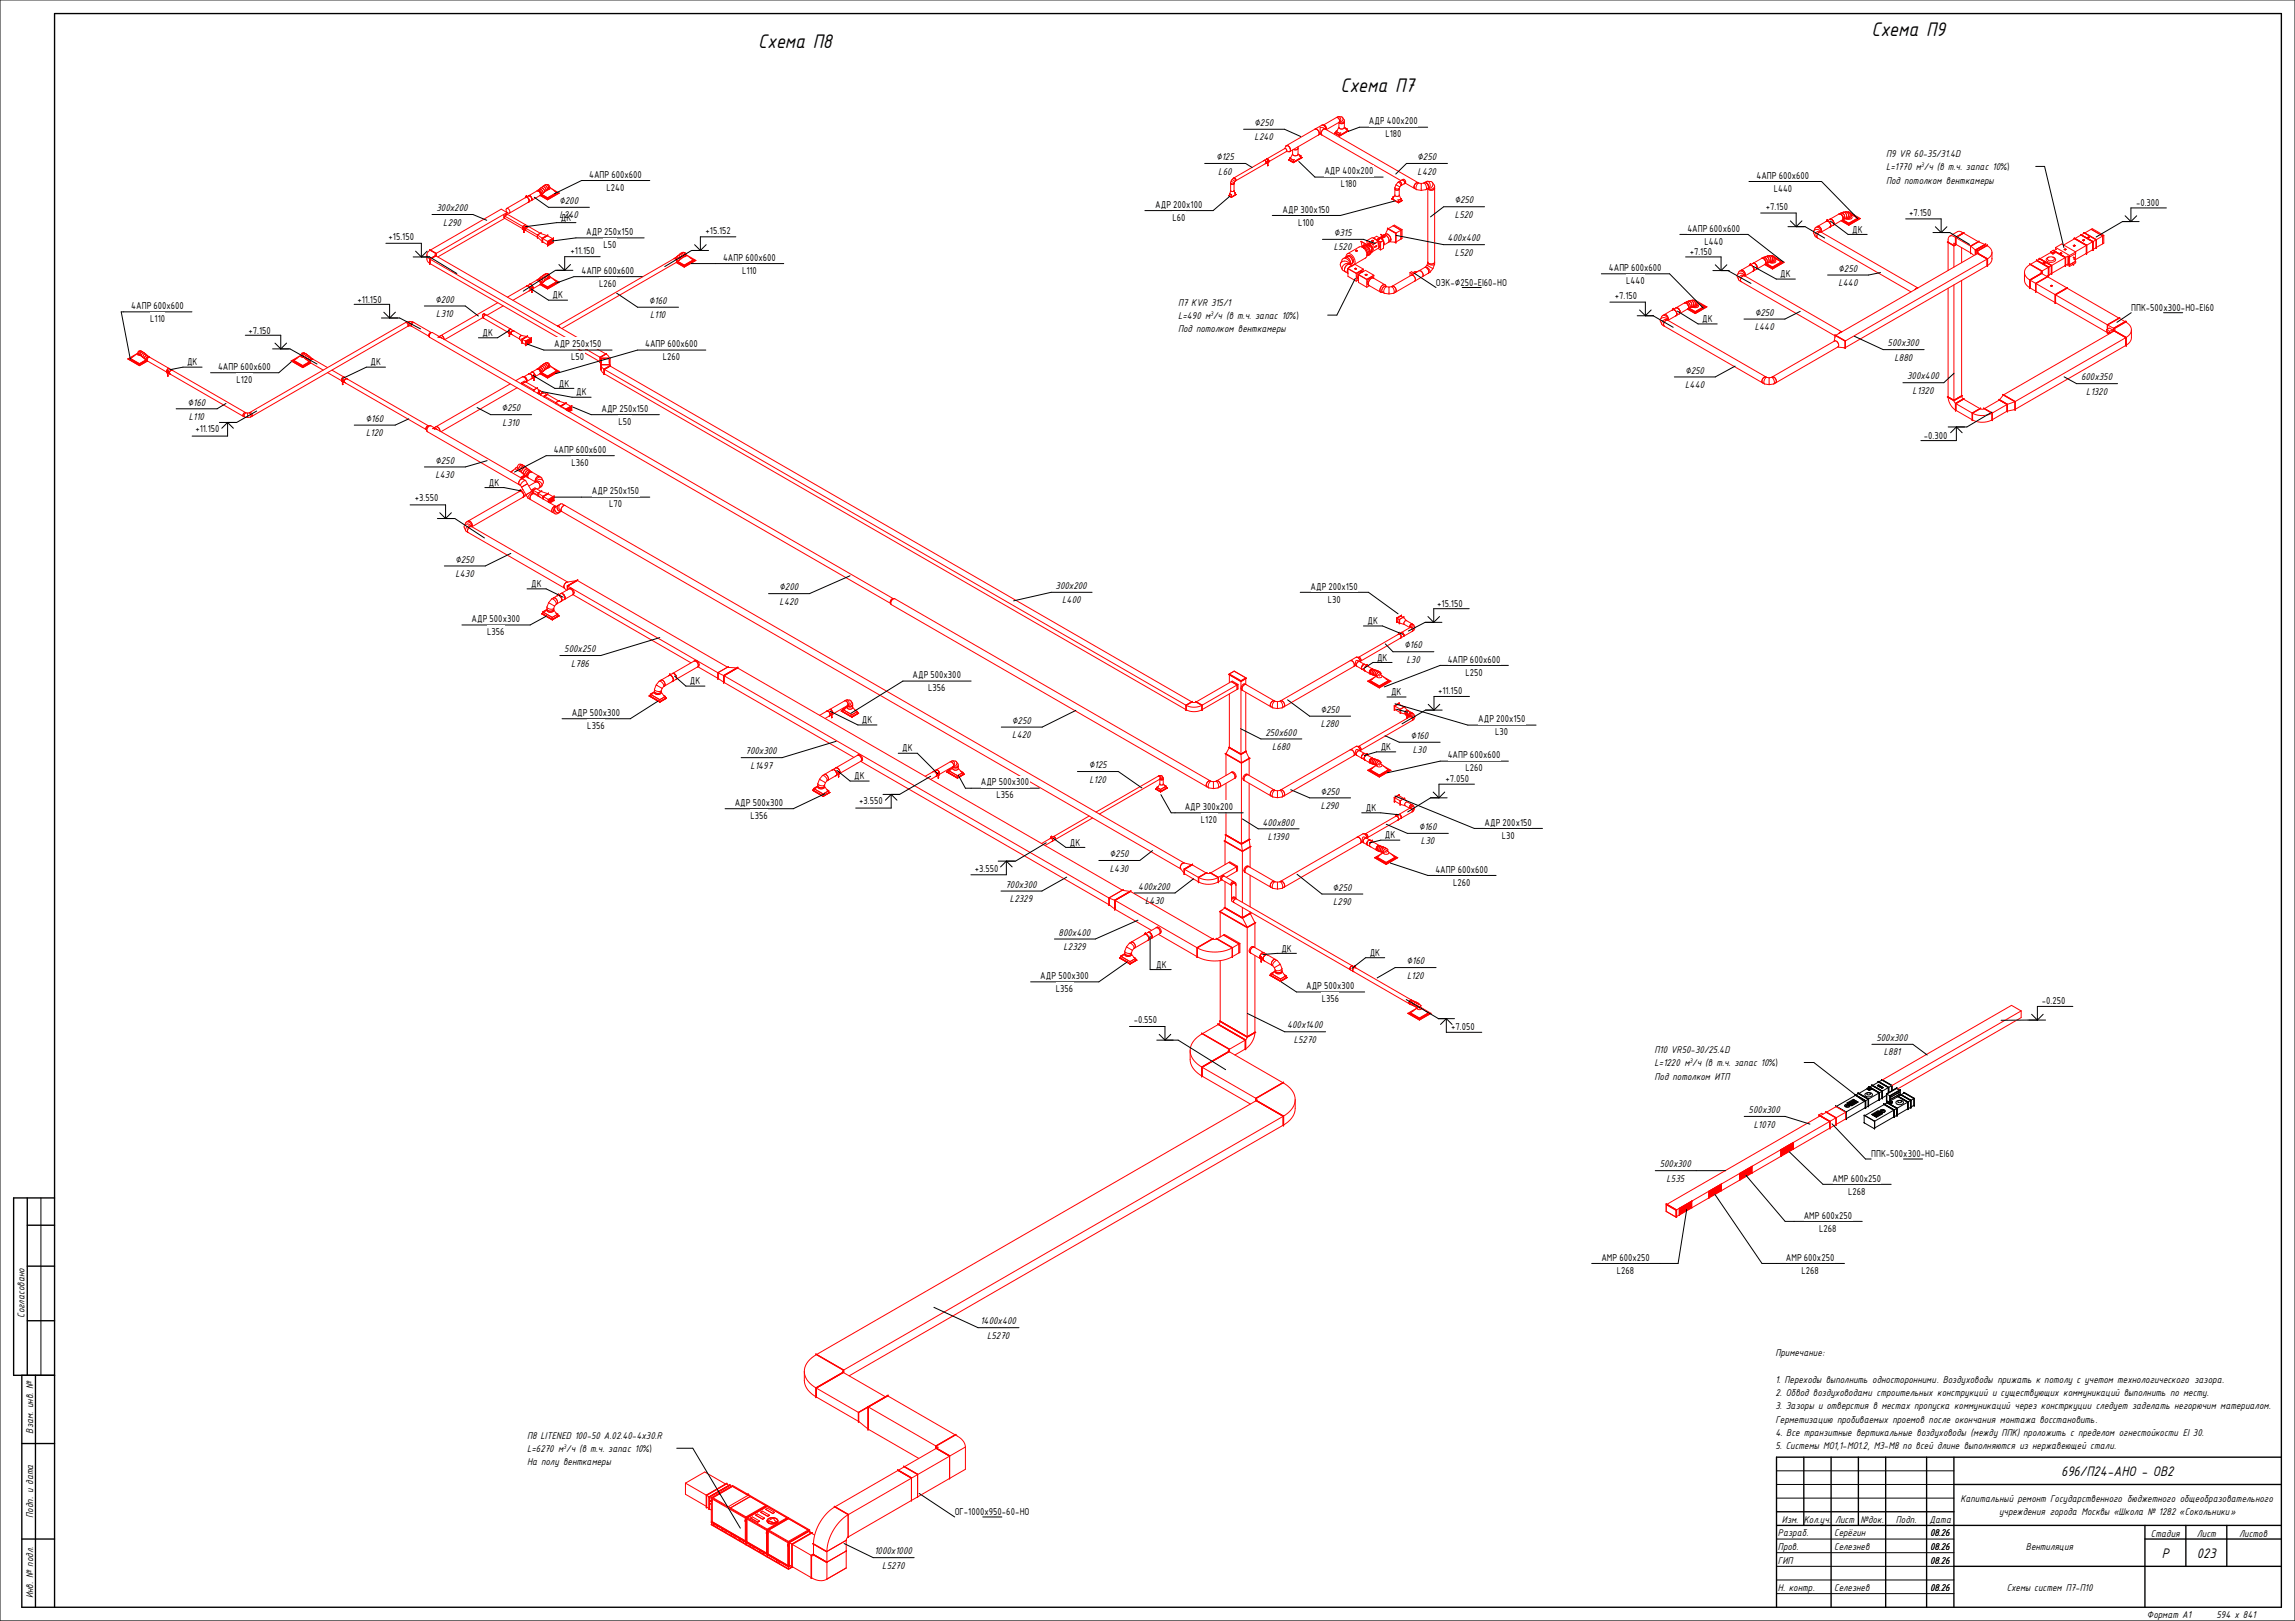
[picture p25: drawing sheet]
<svg xmlns="http://www.w3.org/2000/svg" width="841mm" height="594mm" viewBox="0 0 841 594" stroke-linecap="round" stroke-linejoin="round" font-family="sans-serif">
<defs><g id="words">
<g font-size="7.8">
<text x="277.9" y="17.7">Схема П8</text>
<text x="685.9" y="13.1">Схема П9</text>
<text x="491.3" y="33.6">Схема П7</text>
</g>
<g font-size="5.5">
<text x="755.3" y="540.9">696/П24-АНО - ОВ2</text>
<text x="792.3" y="570.9">Р</text>
<text x="805.1" y="570.9">023</text>
</g>
<g font-size="3.9">
<text x="459.7" y="46.2">⌀250</text>
<text x="459.8" y="51.4">L240</text>
<text x="445.7" y="58.7">⌀125</text>
<text x="519.4" y="58.7">⌀250</text>
<text x="691.2" y="57.5">П9 VR 60-35/31.4D</text>
<text x="446.5" y="64">L60</text>
<text x="519.5" y="64">L420</text>
<text x="691.2" y="62.4">L=1770 м /ч (в т.ч. запас 10%)</text>
<text x="691.2" y="67.3">Под потолком венткамеры</text>
<text x="160" y="77.4">300x200</text>
<text x="204.9" y="74.8">⌀200</text>
<text x="533" y="74.6">⌀250</text>
<text x="162.5" y="82.7">L290</text>
<text x="205" y="80">L240</text>
<text x="533.2" y="79.8">L520</text>
<text x="488.8" y="86.5">⌀315</text>
<text x="530.5" y="88.5">400x400</text>
<text x="488.8" y="91.8">L520</text>
<text x="533.2" y="93.7">L520</text>
<text x="673.7" y="99.6">⌀250</text>
<text x="673.7" y="104.9">L440</text>
<text x="159.4" y="110.9">⌀200</text>
<text x="237.8" y="111.4">⌀160</text>
<text x="431.7" y="112">П7 KVR 315/1</text>
<text x="159.9" y="116.2">L310</text>
<text x="238.3" y="116.7">L110</text>
<text x="431.7" y="116.9">L=490 м /ч (в т.ч. запас 10%)</text>
<text x="643.1" y="115.7">⌀250</text>
<text x="431.7" y="121.8">Под потолком венткамеры</text>
<text x="643.1" y="121">L440</text>
<text x="691.8" y="126.9">500x300</text>
<text x="617.5" y="136.9">⌀250</text>
<text x="694.3" y="132.2">L880</text>
<text x="617.6" y="142.2">L440</text>
<text x="698.9" y="139.1">300x400</text>
<text x="762.7" y="139.4">600x350</text>
<text x="68.7" y="148.6">⌀160</text>
<text x="700.9" y="144.3">L1320</text>
<text x="764.6" y="144.7">L1320</text>
<text x="69.2" y="153.9">L110</text>
<text x="134" y="154.6">⌀160</text>
<text x="183.8" y="150.8">⌀250</text>
<text x="134.2" y="159.9">L120</text>
<text x="184.2" y="156">L310</text>
<text x="159.5" y="169.9">⌀250</text>
<text x="159.6" y="175.2">L430</text>
<text x="166.8" y="206.2">⌀250</text>
<text x="166.9" y="211.5">L430</text>
<text x="386.9" y="215.9">300x200</text>
<text x="285.6" y="216.4">⌀200</text>
<text x="285.7" y="221.6">L420</text>
<text x="389.3" y="221.1">L400</text>
<text x="206.8" y="239">500x250</text>
<text x="514.7" y="237.6">⌀160</text>
<text x="209.3" y="244.3">L786</text>
<text x="515.5" y="242.9">L30</text>
<text x="483.9" y="261.3">⌀250</text>
<text x="370.9" y="265.3">⌀250</text>
<text x="463.7" y="269.6">250x600</text>
<text x="484.1" y="266.5">L280</text>
<text x="371" y="270.5">L420</text>
<text x="466.2" y="274.9">L680</text>
<text x="517" y="270.8">⌀160</text>
<text x="273.3" y="276.5">700x300</text>
<text x="275.1" y="281.7">L1497</text>
<text x="399" y="281.6">⌀125</text>
<text x="517.8" y="276.1">L30</text>
<text x="399.2" y="286.8">L120</text>
<text x="483.9" y="291.2">⌀250</text>
<text x="484.1" y="296.5">L290</text>
<text x="462.6" y="302.5">400x800</text>
<text x="520" y="304.2">⌀160</text>
<text x="464.6" y="307.8">L1390</text>
<text x="520.8" y="309.5">L30</text>
<text x="406.6" y="314.1">⌀250</text>
<text x="406.8" y="319.4">L430</text>
<text x="368.5" y="325.3">700x300</text>
<text x="417.2" y="326.1">400x200</text>
<text x="488.4" y="326.4">⌀250</text>
<text x="370.1" y="330.6">L2329</text>
<text x="419.7" y="331.3">L430</text>
<text x="488.6" y="331.7">L290</text>
<text x="388" y="342.9">800x400</text>
<text x="389.7" y="348.2">L2329</text>
<text x="515.5" y="353.4">⌀160</text>
<text x="515.7" y="358.7">L120</text>
<text x="471.7" y="376.9">400x1400</text>
<text x="474.1" y="382.2">L5270</text>
<text x="687.7" y="381.5">500x300</text>
<text x="606.3" y="385.9">П10 VR50-30/25.4D</text>
<text x="690.4" y="386.8">L881</text>
<text x="606.3" y="390.8">L=1220 м /ч (в т.ч. запас 10%)</text>
<text x="606.3" y="395.7">Под потолком ИТП</text>
<text x="640.9" y="407.9">500x300</text>
<text x="642.8" y="413.2">L1070</text>
<text x="608.3" y="427.8">500x300</text>
<text x="610.8" y="433.1">L535</text>
<text x="8.9" y="483" transform="rotate(-90 8.9 483)">Согласовано</text>
<text x="359.3" y="485.4">1400x400</text>
<text x="361.7" y="490.6">L5270</text>
<text x="650.7" y="496.9">Примечание:</text>
<text x="650.7" y="506.7">1. Переходы выполнить односторонними. Воздуховоды прижать к потолу с учетом технологического зазора.</text>
<text x="650.7" y="511.6">2. Обвод воздуховодами строительных конструкций и существующих коммуникаций выполнить по месту.</text>
<text x="650.7" y="521.4">Герметизацию пробиваемых проемов после окончания монтажа восстановить.</text>
<text x="650.7" y="516.5">3. Зазоры и отверстия в местах пропуска коммуникаций через констркуции следует заделать негорючим материалом.</text>
<text x="12.2" y="525.4" transform="rotate(-90 12.2 525.4)">Взам. инв. №</text>
<text x="193.2" y="527.2">П8 LITENED 100-50 A.02.40-4x30.R</text>
<text x="650.7" y="526.3">4. Все транзитные вертикальные воздуховоды (между ППК) проложить с пределом огнестойкости EI 30.</text>
<text x="193.2" y="532.1">L=6270 м /ч (в т.ч. запас 10%)</text>
<text x="650.7" y="531.2">5. Системы МО1,1-МО1.2, М3-М8 по всей длине выполняются из нержавеющей стали.</text>
<text x="193.2" y="537">На полу венткамеры</text>
<text x="718.4" y="550.4">Капитальный ремонт Государственного бюджетного общеобразовательного</text>
<text x="12.2" y="556.3" transform="rotate(-90 12.2 556.3)">Подп. и дата</text>
<text x="732.7" y="555.3">учреждения города Москвы «Школа № 1282 «Сокольники»</text>
<text x="651.6" y="563">Разраб.</text>
<text x="653.1" y="558">Изм.</text>
<text x="661.1" y="558">Кол.уч.</text>
<text x="672.2" y="563">Серёгин</text>
<text x="672.5" y="558">Лист</text>
<text x="681.8" y="558">№док.</text>
<text x="694.8" y="558">Подп.</text>
<text x="707.1" y="558">Дата</text>
<text x="707.3" y="563">08.26</text>
<text x="788.3" y="563.3">Стадия</text>
<text x="805.1" y="563.3">Лист</text>
<text x="820.6" y="563.3">Листов</text>
<text x="320.5" y="569.6">1000x1000</text>
<text x="651.6" y="568">Пров.</text>
<text x="672.2" y="568">Селезнев</text>
<text x="707.3" y="568">08.26</text>
<text x="742.5" y="568">Вентиляция</text>
<text x="323.3" y="574.9">L5270</text>
<text x="651.6" y="573">ГИП</text>
<text x="707.3" y="573">08.26</text>
<text x="12.2" y="585.7" transform="rotate(-90 12.2 585.7)">Инв. № подл.</text>
<text x="651.6" y="583">Н. контр.</text>
<text x="672.2" y="583">Селезнев</text>
<text x="707.3" y="583">08.26</text>
<text x="735.4" y="583">Схемы систем П7-П10</text>
<text x="786.8" y="593">Формат А1</text>
<text x="812.3" y="592.9">594 х 841</text>
</g>
<g font-size="3.5">
<text x="501.7" y="45.6">АДР</text>
<text x="508.3" y="45.6">400x200</text>
<text x="507.7" y="50.4">L180</text>
<text x="215.9" y="65.1">4</text>
<text x="217.7" y="65.1">АПР</text>
<text x="224.1" y="65.1">600x600</text>
<text x="485.4" y="63.9">АДР</text>
<text x="492" y="63.9">400x200</text>
<text x="643.7" y="65.5">4АПР</text>
<text x="651.9" y="65.5">600x600</text>
<text x="222.3" y="69.9">L240</text>
<text x="491.4" y="68.7">L180</text>
<text x="650" y="70.3">L440</text>
<text x="423.4" y="76.2">АДР</text>
<text x="430" y="76.2">200x100</text>
<text x="470.1" y="77.9">АДР</text>
<text x="476.7" y="77.9">300x150</text>
<text x="647.1" y="76.9">+7.150</text>
<text x="782.8" y="75.5">-0.300</text>
<text x="205.6" y="80.9">ДК</text>
<text x="429.6" y="80.9">L60</text>
<text x="475.8" y="82.7">L100</text>
<text x="699.7" y="79.2">+7.150</text>
<text x="142.4" y="88.1">+15.150</text>
<text x="214.9" y="86.2">АДР</text>
<text x="221.5" y="86.2">250x150</text>
<text x="258.6" y="85.7">+15.152</text>
<text x="618.4" y="84.9">4</text>
<text x="620.2" y="84.9">АПР</text>
<text x="624.7" y="89.7">L440</text>
<text x="626.6" y="84.9">600x600</text>
<text x="678.8" y="85.2">ДК</text>
<text x="209.1" y="93.2">+11.150</text>
<text x="221.1" y="90.9">L50</text>
<text x="265" y="95.6">4</text>
<text x="266.8" y="95.6">АПР</text>
<text x="273.2" y="95.6">600x600</text>
<text x="619.2" y="93.6">+7.150</text>
<text x="213.1" y="100.4">4</text>
<text x="214.9" y="100.4">АПР</text>
<text x="221.3" y="100.4">600x600</text>
<text x="272" y="100.4">L110</text>
<text x="589.6" y="99.3">4</text>
<text x="591.4" y="99.3">АПР</text>
<text x="597.8" y="99.3">600x600</text>
<text x="652.5" y="101.6">ДК</text>
<text x="219.6" y="105.1">L260</text>
<text x="526.3" y="104.7">ОЗК-⌀250-EI60-НО</text>
<text x="595.9" y="104.1">L440</text>
<text x="48.1" y="113.3">4</text>
<text x="49.9" y="113.3">АПР</text>
<text x="56.3" y="113.3">600x600</text>
<text x="131" y="111">+11.150</text>
<text x="202.5" y="109.3">ДК</text>
<text x="591.8" y="109.6">+7.150</text>
<text x="781.1" y="113.9">ППК-500х300-НО-EI60</text>
<text x="55.1" y="118.1">L110</text>
<text x="623.8" y="118">ДК</text>
<text x="91.1" y="122.6">+7.150</text>
<text x="176.8" y="123.1">ДК</text>
<text x="203.1" y="127.3">АДР</text>
<text x="209.7" y="127.3">250x150</text>
<text x="236.4" y="127.3">4</text>
<text x="238.2" y="127.3">АПР</text>
<text x="244.6" y="127.3">600x600</text>
<text x="68.5" y="133.9">ДК</text>
<text x="79.9" y="135.6">4</text>
<text x="81.7" y="135.6">АПР</text>
<text x="88.1" y="135.6">600x600</text>
<text x="135.8" y="133.9">ДК</text>
<text x="209.4" y="132.1">L50</text>
<text x="242.9" y="132.1">L260</text>
<text x="86.7" y="140.4">L120</text>
<text x="204.8" y="141.7">ДК</text>
<text x="211.1" y="144.9">ДК</text>
<text x="220.4" y="150.9">АДР</text>
<text x="226.7" y="155.7">L50</text>
<text x="227" y="150.9">250x150</text>
<text x="71.6" y="158.2">+11.150</text>
<text x="705" y="160.8">-0.300</text>
<text x="202.9" y="166">4</text>
<text x="204.7" y="166">АПР</text>
<text x="211.1" y="166">600x600</text>
<text x="209.4" y="170.8">L360</text>
<text x="179.2" y="178">ДК</text>
<text x="152.1" y="183.7">+3.550</text>
<text x="216.9" y="181.2">АДР</text>
<text x="223.2" y="185.9">L70</text>
<text x="223.5" y="181.2">250x150</text>
<text x="194.6" y="215.1">ДК</text>
<text x="480.3" y="216">АДР</text>
<text x="486.6" y="220.8">L30</text>
<text x="486.9" y="216">200x150</text>
<text x="526.7" y="222.5">+15.150</text>
<text x="172.8" y="228">АДР</text>
<text x="178.6" y="232.8">L356</text>
<text x="179.4" y="228">500x300</text>
<text x="501.2" y="228.7">ДК</text>
<text x="504.7" y="242.1">ДК</text>
<text x="530.6" y="242.8">4</text>
<text x="532.4" y="242.8">АПР</text>
<text x="538.7" y="242.8">600x600</text>
<text x="252.8" y="250.8">ДК</text>
<text x="334.4" y="248.6">АДР</text>
<text x="341.1" y="248.6">500x300</text>
<text x="537.1" y="247.6">L250</text>
<text x="340.2" y="253.4">L356</text>
<text x="509.8" y="254.8">ДК</text>
<text x="527.1" y="254.3">+11.150</text>
<text x="209.5" y="262.4">АДР</text>
<text x="216.1" y="262.4">500x300</text>
<text x="215.2" y="267.2">L356</text>
<text x="315.9" y="265">ДК</text>
<text x="541.7" y="264.7">АДР</text>
<text x="548" y="269.5">L30</text>
<text x="548.3" y="264.7">200x150</text>
<text x="330.7" y="275.4">ДК</text>
<text x="506" y="274.9">ДК</text>
<text x="530.6" y="277.9">4</text>
<text x="532.4" y="277.9">АПР</text>
<text x="538.7" y="277.9">600x600</text>
<text x="313" y="285.6">ДК</text>
<text x="359.4" y="287.8">АДР</text>
<text x="366" y="287.8">500x300</text>
<text x="529.8" y="286.5">+7.050</text>
<text x="537.1" y="282.7">L260</text>
<text x="365.1" y="292.6">L356</text>
<text x="269.3" y="295.4">АДР</text>
<text x="275.9" y="295.4">500x300</text>
<text x="314.9" y="294.7">+3.550</text>
<text x="434.2" y="296.9">АДР</text>
<text x="440.8" y="296.9">300x200</text>
<text x="500.5" y="297.2">ДК</text>
<text x="275" y="300.1">L356</text>
<text x="440.1" y="301.6">L120</text>
<text x="544.1" y="302.6">АДР</text>
<text x="550.7" y="302.6">200x150</text>
<text x="392.1" y="309.9">ДК</text>
<text x="507.5" y="307.2">ДК</text>
<text x="550.4" y="307.4">L30</text>
<text x="357.3" y="319.6">+3.550</text>
<text x="526.1" y="319.8">4</text>
<text x="527.8" y="319.8">АПР</text>
<text x="534.2" y="319.8">600x600</text>
<text x="532.6" y="324.6">L260</text>
<text x="469.6" y="348.7">ДК</text>
<text x="502" y="350.3">ДК</text>
<text x="381.3" y="358.8">АДР</text>
<text x="387.9" y="358.8">500x300</text>
<text x="423.7" y="354.7">ДК</text>
<text x="387" y="363.6">L356</text>
<text x="478.7" y="362.5">АДР</text>
<text x="485.3" y="362.5">500x300</text>
<text x="484.4" y="367.3">L356</text>
<text x="748.3" y="368.1">-0.250</text>
<text x="415.5" y="374.9">-0.550</text>
<text x="531.9" y="377.5">+7.050</text>
<text x="685.7" y="424.1">ППК-500х300-НО-EI60</text>
<text x="671.6" y="433">АМР</text>
<text x="677.3" y="437.8">L268</text>
<text x="678.2" y="433">600x250</text>
<text x="661" y="446.6">АМР</text>
<text x="667.6" y="446.6">600x250</text>
<text x="666.7" y="451.4">L268</text>
<text x="586.9" y="462">АМР</text>
<text x="592.6" y="466.8">L268</text>
<text x="593.5" y="462">600x250</text>
<text x="654.5" y="462">АМР</text>
<text x="660.2" y="466.8">L268</text>
<text x="661.1" y="462">600x250</text>
<text x="349.9" y="555.3">ОГ-1000х950-60-НО</text>
</g>
<g font-size="2.6">
<text x="704" y="61.2">3</text>
<text x="443.5" y="115.7">3</text>
<text x="619.1" y="389.6">3</text>
<text x="206.4" y="531">3</text>
</g>
</g></defs>
<g fill="none" stroke="#f00" stroke-width=".37">
<path d="M463.2 58.9h-.1M463.2 58.8l.6 .1 .3 .7M463.3 58.8h.1M463.5 58.8h-.2M463.5 58.8l.2 .1M463.7 58.9l.3 .5M463.8 60h-.1M464 59.4v.2M464 59.3v.1M464 59.6l-.1 .3zM464.1 59.7l.3 .2M464.2 59.1l.2 .1"/>
<path d="M464.3 58.2l.4 .1M464.3 59.6l-11.6 6.7-.1-.6-.6-.4M464.3 58.2l.3 .1M464.4 59.2v.7M464.4 58.2h-.1M464.4 58.2l.2 .1M464.5 58.1l-.1 .1M464.6 58.8v1.9M464.6 59.7l-.2 .2M464.6 59.1l-.2 .1M464.6 58.3l.4 .7M464.6 58.3h.1"/>
<path d="M464.6 58.8h.1M464.6 59.4l.3 .2M464.7 58.7l.2 .2M464.7 58.7h.1M464.7 58.3l.3 .7M464.7 58.7l-.1 .2M464.7 58.8h.1M464.7 58.8l-.1 .1M464.7 58.8l.3 .7M464.7 59.5v1.1M464.9 58.9v.7M464.9 58.9l-.2 .1"/>
<path d="M465 59.2h-.1M465 59.5h-.1M465 59.5l-.3 .1M465 58.8h.1M465 59.1l-.1 .2M465 59h.1M465 59l-.1 .3M465 59v.1M465.1 59.2h-.1M471.2 54.5h.1M471.2 54.5l-19 10.7M471.2 54.5l.4 .9"/>
<path d="M471.3 53.5l-.5 1M471.3 54.6h.1M471.3 55.5h1.4M471.4 53.4h.1M471.5 53.4l-.3 .3M471.5 53.4h-.1M471.6 55.4l-6.7 3.9M471.6 55h.1M471.6 53.3l-.1 .1M471.6 55.4h.1M471.7 53.3h-.1M471.8 53.3h-.2"/>
<path d="M471.8 53.3l.2 .1M472 53.4l.5 .5M472 53.4l.3 .2M472.2 58.6l1.8 1M472.2 58.6h.1M472.3 58.5l1.7 1M472.3 58.5v.1M472.4 53.7l.1 .2M472.5 53.9l.1 .1M472.6 54l.1 .2M472.6 58.3l-.4 .3M472.6 57.9l1.4 .8"/>
<path d="M472.7 55.5h.1M472.7 54.2l.1 .1M472.8 54.3l.1 .2M472.8 54.3l.1 .4M472.9 55.3l-.1 .1M472.9 54.7v.3M472.9 55v.2M472.9 55l-.1 .5-.5 .1M473 57.7l-.4 .2M473.7 56.5l.1 .3M473.7 54.9v1.6M473.7 56.6v.1"/>
<path d="M473.7 56.4l-.8 1.6M473.8 56.7v.1M473.8 56.8a1.44 1.44 0 0 0 1.8 0M474 58.7v.6M474 59.5v.1M474.3 57h.1M474.4 58.5l-.4 .2M474.5 57.1h.1M474.9 57.1h-.1M475.2 57h-.1M475.6 56.7v.1M475.7 56.6h.1"/>
<path d="M475.7 56.4l.8 .9M475.7 56.5l-.1 .3M475.7 54.4a1.15 1.15 0 0 1-1.7 .4M475.7 53.8v2.7M475.9 56.6l.9 .5M476.7 57.5l.1 .2M476.8 57.1l-.4 .2M476.8 57.5l.4 .2M476.8 57.1v.6M476.8 57.7h.1M476.8 57.7l-2.8 1.7-1.4-.9v-.6M477.1 57.7h.1"/>
<path d="M477.2 57.7l-3.2 1.9M482 47.3l.6 .1zM482.6 47.4l.6 .6 .3 .9M483.5 48.9l-.3 .6M483.8 49.1l29.6 17.1M483.8 49.1l-11.1 6.4M484.6 45.8l-.1 .1M484.8 45.8h.3M485 45.8l5.3-3a1.05 1.05 0 0 1 1.1 .6 1.05 1.05 0 0 1-.4 1.3l-4.9 2.8M485 46.9l-.4-.1a.43 .43 0 0 0-.5-.2 .43 .43 0 0 0-.3 .5v2M485 46.9h.1M485.1 46.9l34.6 20"/>
<path d="M485.1 45.8l.3 .1M485.3 46.1l.1 .1M485.4 45.9l.2 .2M485.5 46.4l.1 .1M485.6 46.1l.5 .8M485.7 46.2l.1 .1M485.7 47.3a1.44 1.44 0 0 0-1.3 2.2M485.7 46.7l.1 .1M485.9 46.4l.1 .1M485.9 47a1.35 1.35 0 0 0-1.5-1.1l-13 7.5M485.9 47v.4M485.9 47v.1"/>
<path d="M486 46.6l.1 .2M486.1 47.5h-.1M486.1 46.9v.3M486.1 47.2l-.1 .3M486.1 47.2v.2M489.2 48.8l1.8 1M489.2 48.8h.1M489.3 48.7l.3-.2-.4 .3M489.3 48.7v.1M489.6 48.1l1.4 .8M489.6 48.1v.6M489.6 48.7l1.4 .9"/>
<path d="M489.8 43.1a1.15 1.15 0 0 1 1 1.7 1.06 1.06 0 0 0 1.2 .2 1.06 1.06 0 0 0 .5-1.2M490 47.9l-.4 .2M490.6 42.7l.9 .1a1.01 1.01 0 0 1 .6 1.2 1.01 1.01 0 0 1-1.1 .8M490.7 46.8v.1M490.7 46.6l-.9 1.6M490.8 46.9v.1M490.8 44.7l.3 .1M490.8 47a1.44 1.44 0 0 0 1.7 0M491 48.9v.6M491 49.7v.1M491 49.5h.1M491.2 47.2h.1"/>
<path d="M491.4 48.7l-.4 .2M491.5 47.3h.1M491.9 47.3h-.1M492 43.1l.6 .8M492.1 47.2h.1M492.6 46.9v.1M492.7 46.8l-.1 .1M492.7 46.6l.7 .9M492.7 44.8a1.21 1.21 0 0 1-2 .1l.1 2.1M492.7 44.2l-.2 2.8M492.8 46.8l.9 .5M493.6 47.7l.2 .2"/>
<path d="M493.7 47.3l-.4 .2M493.7 47.3l.1 .6M493.8 47.9l-2.8 1.7M494.1 47.9h.1M494.1 47.9l-.4-.2 .5 .2M494.1 47.9l-3.1 1.8M494.2 47.9v.1M494.2 47.9l-3.2 1.9M185 79.2v.8M185 79.2l1-.6 12 6.9M185 79.2l12 6.9M185.6 76.5a1.01 1.01 0 0 1 1.1 .5 1.01 1.01 0 0 1-.2 1.2 1.3 1.3 0 0 1-.9-1.7z"/>
<path d="M185.7 78.8v-.4l-1.1 .6v.8l.4-.2M185.8 77.9l-2.1-1.2-25.9 14.9M185.8 77.9v.8M185.8 77.9l-25.9 15M192.6 72.2v.1M192.6 72.2l.1 .1M192.7 72.2h-.1M192.7 72.2h.1M192.7 72.3a1.16 1.16 0 0 1 1.3 1.3M192.8 72.3l-.3 .2M192.8 71.9v.3M192.8 71.9h.1"/>
<path d="M192.9 71.9h-.1M192.9 72.2l-.2 .1M193 71.8h.1M193 71.8l-.2 .1M193 71.8l-.1 .1M193 71.8v.3M193.1 72.3h.1M193.3 72l-.7 .3 .8 .1M193.3 72.4h.1M193.6 71.8a1.03 1.03 0 0 1 1.3 1.2M193.7 74l-.2 .2M193.8 74l-.1 .1"/>
<path d="M193.8 71.7l.5 .2M193.8 71.7l-.1 .1M193.8 73h.1M193.9 73.2v.1M193.9 73.8v.1M193.9 73.2l.1 .1M194 73.6l-.3 .5M194 73.8l-.1 .1M194 73.4v.2M194 71.6l-.3 .2M194.2 71.8h-.1M194.3 71.9h.1"/>
<path d="M194.4 71.9l.2 .2M194.6 72.2l.3 .6M194.8 72.4h-.1M194.9 73.3h-.1M194.9 72.7h.1M194.9 72.7v.2M194.9 73.2h.1M194.9 72.9v.1M194.9 73v.1M194.9 73l-.1 .4M196.9 69.9l.5 .1M196.9 69.9l-11.2 6.5"/>
<path d="M196.9 69.9h.1M197.2 69.7h.5M197.2 69.7l-.3 .2M197.4 70a1.23 1.23 0 0 1 .5 1.7M197.4 70l.7 1.2M197.7 69.3l-.5 .4M197.7 69.3l1 .6 .3 1M197.7 69.7l.2 .2a1.12 1.12 0 0 1 .5 1.4l2.3 1.3M197.9 71.7l-11.2 6.4M197.9 71.6l2.8 1.6M198 71.6l-.1 .1M198.1 71.2l-.1 .4"/>
<path d="M198.2 71.5l2.5 1.4M198.3 68.8l-.6 .5M198.3 68.8l1 .6 .2 1M198.8 68.4l-.5 .4M198.8 68.4h.5l.6 .5 .2 .7-.1 .4M198.8 68.4l.6-.4a1.15 1.15 0 0 1 1.2 1.2M199.5 70.4l-1.5 1.2M200 67.7h.5M200 67.7l-.6 .2M200.1 70l-.6 .4M200.3 67.6a1 1 0 0 1 1.1 .7 1 1 0 0 1-.5 1.2M200.5 69.7l-.5 .3"/>
<path d="M200.5 67.7a1.14 1.14 0 0 1-.1 2M200.6 69.2l-.2 .5zM200.7 72.6v.3M200.7 73.2h.1M201.4 68.6h.1a.6 .6 0 0 1 0 .8 .6 .6 0 0 1-.7 .1M201.5 68.6l2.4 2M202.1 69.1l2.8 1.7M203.2 70l1.3 .8M203.9 70.5v.1M203.9 70.6l-3.2 1.9-2.2-1.3M204.1 70.7l.4 .1M204.2 70.6l-3.5 2"/>
<path d="M204.5 70.8l-3.8 2.1M204.9 70.8l-4.2 2.4M204.9 70.8h.1M450.2 71.7l1.1 .6M450.2 71.7h.1M450.3 71.7l1 .6M450.3 71.7h.1M450.6 71.4l-.4 .3M450.6 71l.7 .4M450.6 71v.5M450.6 71.4v.3l.7 .4M450.7 71h-.1"/>
<path d="M451 67.3l.2 .2zM451 69.8l.5 .4 .7-.2M451 69.8l-.3 1.3M451 66.9l.5 .4 .8-.2M451.2 66.4l-.2 3.4M451.2 67.5h.9M451.2 66.4l1.2 .5M451.3 71.4v.5M451.3 72.2v.1M451.4 70.2h.1M451.4 71.4h-.1M451.5 65.8l1 .8"/>
<path d="M451.5 65.8l-.3 .6M451.9 70.2h.1M451.9 65.4l-.4 .4M452 65.3l-.1 .1M452.2 65.2l.6 .4v.7M452.2 65.2l-.2 .1M452.2 70h.1M452.3 69.8l.4 1.5M452.3 67.3l-.2 .2zM452.3 69.8l-.1 .2M452.3 67.1v2.7M452.4 66.9l-.1 .3"/>
<path d="M452.5 70.5l.1 .1M452.5 66.6l-.2 .3M452.6 71l.5 .3M452.6 70.6l-.1 .1M452.6 70.6v.5l.4 .2M452.8 66.3l-.3 .3M453 71.3h.1M453 71.3l-1.7 1M453.1 71.3h.1M453.1 71.3l-1.8 1M464.6 60.7h.1M464.7 60.6l-.1 .1"/>
<path d="M510.1 72.9h.1M510.1 72.9l2.4 1.4M510.1 72.8l2.4 1.4M510.1 72.8v.1M510.5 72.6l-.4 .3M510.5 72.2l.2 .2M510.5 72.2v.6M510.9 72l-.4 .2M511.2 69.2l.8 .5 .8-.5M511.2 68.8v2.8l1.1 .4M511.2 71.4l-.8 1.5M511.6 67.7l-.4 1.1 .2 .2 1.2 .2 .4-.7"/>
<path d="M511.6 67.7l.9-.9 .7 .7 .2 .6M511.6 67.7l1.4 .8M511.7 71.9v.1M512.3 73.2l.2 .2M512.3 71.9v.1M512.5 73.4v.6M512.5 74.2v.1M512.7 66.6l.8 .4v1M512.7 66.6l-.4 .2M512.8 71.4l.6 1.5M512.8 69v2.5l-.5 .5M513.3 72.7l.2 .1"/>
<path d="M513.4 68.1l-.4 .4M513.5 73.2l.4 .3M513.5 72.8l-1 .6M513.5 72.8v.6M513.5 73.3l-1 .8M513.8 66l.8 .4v.9M513.8 66l.7-.3 .6 .7M513.8 66l-1.1 .6M513.9 73.5h.1M513.9 73.4l-1.4 .8M513.9 73.5l-1.4 .8M514.6 67.3l-1.3 .8"/>
<path d="M515 67.1l4.1 2.4M515.1 66.4h.1M515.1 67l-.5 .3M515.1 66.5v.4M515.1 66.9v.1M518.2 68.5l.3 .6zM519.1 67l-.6 .7-.3 .8M519.7 66.9l-.6 .1M519.7 66.9l.3 .2M520.9 69.8h.1M520.9 67.2l-.9-.1a1.65 1.65 0 0 0-.8 2.4l1.7 .3M520.9 67.2v2.6"/>
<path d="M521.8 67.1l-.9 .1M522 66.9a1.44 1.44 0 0 1 1.2 2.2M522.1 66.9a1.44 1.44 0 0 1 1.3 2.1M522.6 69.5l1.1-.6a1.33 1.33 0 0 0 .4-1.5 1.33 1.33 0 0 0-1.3-.9l-1.1 .6a1.61 1.61 0 0 1 .8 2.4l-1.6 .3M523.1 66.4l1.2 .1M524.3 66.5a1.27 1.27 0 0 1 .8 1.6 1.27 1.27 0 0 1-1.5 .9M525 66.9l.7 1M525.6 67.8a1.3 1.3 0 0 1-.6 1.4 1.3 1.3 0 0 1-1.6-.2h.3M525.8 69a1.48 1.48 0 0 1-2.5 .1M525.8 68.2v28.6a1.72 1.72 0 0 1-2.5-.4v-27.3M674 78.4a1.44 1.44 0 0 1 1.2 2.2M674 78.4h.7"/>
<path d="M674 78.4l-7.9 4.6M674.7 78.1a1.31 1.31 0 0 1 1.4 1.6M674.7 78.4a1.52 1.52 0 0 1 .5 2.2l-7.8 4.5M674.7 78.1l-.6 .3M675.4 77.8a1.23 1.23 0 0 1 1.3 1.7M675.5 77.8l-.8 .2M675.6 77.8l.7-.2a1.19 1.19 0 0 1 1.1 1.8M676.1 79.7l-.4 .7M676.1 79.7l-.4 .6M676.5 77.6l.8 .1M676.7 79.5l-.6 .7M677.2 77.7l.4 .1"/>
<path d="M677.3 77.7l.3 .1M677.4 79.4l-.8 .7M677.4 77.7l4.4 2.4M677.6 77.8l.5 .7-.2 .9M677.6 77.8a1.28 1.28 0 0 1 .8 1.7 1.28 1.28 0 0 1-1.7 .7M677.9 79.4l-.6 .7h-.6M678.3 78.3l3 1.8M678.5 78.6l2.3 1.3-3.2 1.9-2.2-1.3M678.5 79.2l.2 .1a1.04 1.04 0 0 1-.5 1.1 1.04 1.04 0 0 1-1.2-.1l-.3-.1M681 80l.3 .1M681.1 79.9l-3.5 2.1-2.4-1.4M681.1 79.9h.1"/>
<path d="M156.4 93.3v1.7M156.5 94.8l.1 .8 .9 .9M157.5 94.9h.1M157.5 91.5v.3M157.5 94.9v2M157.5 91.5l2.4 1.4M157.5 96.9h.1M157.5 91.5h.1M157.6 95v1.6l62.3 36M157.6 95l2.1-1.2 62.3 35.9M157.6 95l62.3 35.9M157.8 96.7l-.3 .2"/>
<path d="M159.6 93.7l-.1-.4 .2-.4-2.1-1.2a1.69 1.69 0 0 0-1.2 1.6 1.69 1.69 0 0 0 1.1 1.6M159.9 93.5h.1M159.9 92.9v.9M159.9 92.9h.1M159.9 93.5l-2.4 1.4M185 80l6.7 3.9M185 80l-24.6 14.2M191.4 84l.1 .1M191.4 84v.1M191.5 84.1h.1M191.7 83.3l.2 .1M191.7 83.3v.6"/>
<path d="M191.8 84l.1 .1M191.8 83.2l-.1 .1M191.8 83.1l.1 .2M191.9 85.1h.1M191.9 83.2l.1 .1M191.9 83.2v.6M191.9 83.9v1.2M191.9 83.2l.2 .1M191.9 83.2h.1M191.9 83.7l-.5 .3M192 83.8l-.5 .3M192.1 85.1h.1"/>
<path d="M192 85.1l-.1 .1M192.1 83.5l.2 .1M192.1 84.1l4.8 2.8M192.1 83.3l-.1 1.8M192.1 83.3h-.1M192.1 83.4l.3 .2M192.2 83.4h.1M192.3 83.6l.1 .6M192.4 83.4v.2M192.4 84.2v.1M192.4 83.4h.1M192.4 84.2h.1"/>
<path d="M192.4 84.3h.1M192.4 83.5l-.1 .1M192.6 82.4l-1.1 .6v.8M193.7 83l-1 .6v.8M196.9 86.1l.1 1.2M196.9 87.2l.1 .1M197.1 87l1.6 1.5M197.1 86.2l1.6 1.1M197.2 87.1l-.2 .2M198.1 85.6l2.3 .7M198.3 85.3l-1.4 .8M198.3 85.3h.1"/>
<path d="M198.3 85.3v.3M198.7 87.3h.1M198.7 87.3v1.6M198.7 88.9h.1M198.9 87.4l2 1.2v1.2M198.9 87.4v1.2l1.8 1.1M198.9 87.4l1.7-1 1.8 1M199 88.7l-.3 .2M200.7 86.1h.1M200.8 86.1v.4M200.8 86.1l-2.1 1.2M200.9 89.8l-.2 .3"/>
<path d="M202.6 88.6l-1.7 1M202.6 88.4l-1.7 1.1M202.6 88.3h.1M202.6 88.1l-1.7 1.1M202.6 88l-1.7 1 1.7-1M202.6 87.8l-1.7 1M202.6 87.7v1.1l.2 .1M202.6 87.6v1.2l-1.7 1M202.6 88.7l-1.7 1M202.6 88.3l-1.7 1M202.6 87.6l-1.7 1.1M202.8 87.3l-2.1 1.2v1.6"/>
<path d="M202.8 87.3l-.2 .3M202.8 87.3v1.6M202.8 88.9l-2.1 1.2M247.1 94.8h.4M247.1 94.8l-42.7 24.7h.4M247.1 94.8h.1M247.4 94.5l.4 .1M247.4 94.5l-.3 .3M247.5 94.5l.3 .1M247.5 94.8l.5 1M247.5 94.8l.5 .6-.1 .7M247.8 94.6l.6 .7v.5"/>
<path d="M247.9 96.1l-42 24.3M247.9 94.1l-.5 .4M247.9 94.1l.9 .5 .1 .8M248 95.8l-.1 .4 2.9 1.7M248.1 96l2.7 1.6M248.3 95.9l2.5 1.4M248.4 95.8l-.4 .3M248.5 93.7l-.6 .4M248.5 93.7l.8 .4 .2 .8M249 95.4l-.6 .4M249 93.2l-.5 .5M249 93.2l.9 .4 .1 .9"/>
<path d="M249.5 94.9l-.5 .5M249.6 92.8l-.6 .4M249.6 92.8h.4M250 92.8l.6 1M250 94.5l-.5 .4M250.1 92.5l.5 .1M250.2 92.5l-.6 .3M250.4 92.5h.5a.81 .81 0 0 1 .5 .9 .81 .81 0 0 1-.7 .7M250.4 94.2l-.4 .3M250.6 93.8l-.2 .4M250.6 92.6a.96 .96 0 0 1 .1 1.4M250.7 94.1l-.3 .1"/>
<path d="M250.8 97.3v.3M250.8 97.9h.1M251.4 93.3l.1 .5-.8 .3M251.4 93.3l3.6 2.1M251.4 93.3l2.6 2M252.8 94.4l1.5 .9M253.9 95.2l-3.1 1.9-2.4-1.3M254.3 95.3l.2 .1-3.7 2.2M254.3 95.3l-3.5 2M254.3 95.3h.1M255 95.4l-4.2 2.5M255 95.4h.1"/>
<path d="M491.3 97.4l.6 1.4M491.9 95.2a1.64 1.64 0 0 1 1.9-.2 1.64 1.64 0 0 1 .8 1.9M491.9 95.1l-.6 1.4M493.1 94.3l1.1-.6a1.82 1.82 0 0 1 1.6 2.7l-1 .6a1.91 1.91 0 0 0-1.7-2.7zM493.1 94.3l-.9 .5M493.3 94.2a1.09 1.09 0 0 1 .7-1.3 1.09 1.09 0 0 1 1.3 .5 2.46 2.46 0 0 1 .7 3.7l-1.1-.2M493.8 93.9a1.82 1.82 0 0 1 1.9 2 1.93 1.93 0 0 0-1.9-2zM494 98.3l3 1.8M494 98.3l2.5-1.4 3.1 1.7M494 98.3l3 1.9 2.6-1.4M494 98.5v2.8l3 1.7M494.3 96.5l.2 .3"/>
<path d="M494.4 96.6a1.6 1.6 0 0 0-1.9-1 1.6 1.6 0 0 0-1.2 1.9M494.6 97.8l.9-.4-.6 .2-.7 .6zM494.6 96.9a1.82 1.82 0 0 0-1.5 2.7M495.6 97.4l-1.4-.7a1.68 1.68 0 0 0-1.9 .5 1.68 1.68 0 0 0-.1 1.9l1.8 1-.2-.6 .2-.9M495.7 95.9l-.3 .7M496.4 98.5l.4 .2M496.4 98.5l.4-.2 .3 .2M496.4 98.5h.1M496.6 98.4l.3 .2M496.7 98.3l.3 .2M496.8 91.8l.3 .3M496.8 91.8l.3-.2 .4 .2"/>
<path d="M496.8 98.7h.1M496.9 98.6h-.2M496.9 91.8l.2 .1M497 98.5l-.1 .1M497.1 91.7l.1 .1M497.1 98.5h-.1M497.1 98.4v.1M497.1 92.1h.1M497.1 91.8l.2 .2M497.1 98.5l-.3 .2M497.1 98.5h.1M497.5 91.8l-.4 .3"/>
<path d="M497.5 91.8v.1M498 90.6a2.18 2.18 0 0 1 2.8 1.9l.2 1M498.2 90.5l-4.4 2.5M498.7 88.5l4.3 2.3M498.7 88.5l.4 1.9M499.1 90.5a1.7 1.7 0 0 1 2.4 1.6v1.1l-.6 .5 1-.4 .5-.7M499.3 90.6h.1M499.4 90.6l.5 .4M499.4 90.7h.1M499.5 90.6v.1M499.5 90.6h.1M499.5 90.6l.4 .2"/>
<path d="M499.6 90.6h.1M499.6 90.5l.6 .3M499.6 90.5h.1M499.6 98.6v.9M499.6 98.6l-2.6 1.5M499.6 90.5v.1M499.7 90.4h.1M499.7 89.9l-.1 .2M499.7 90.4v.2M499.7 90.7l-.1 .1M499.7 90.4l-.4 .2M499.7 90.9h.1"/>
<path d="M499.7 89.9h.1M499.8 89.9h-.1M499.8 91h.1M499.8 90.9h.1M499.9 90.9h.1M499.9 90.9l-.1 .1M499.9 89.9h-.2M499.9 89.9l1 .2M499.9 91h.1M499.9 89.8v.1M499.9 89.8l-.3 .2M500 90.9h.1"/>
<path d="M500 90.8l.2 .1M500 90.8h.1M500 90.8l.1 .1M500.1 90.8h.1M500.1 90.8h-.1M500.1 90.9h.1M500.1 90.8l-.1 .1M500.1 89.8h-.2M500.2 90.6h.1M500.2 90.6l-.5 .3M500.2 90.9h-.1M500.2 90.9h.1"/>
<path d="M500.2 91a2.21 2.21 0 0 1 .8 2.4M500.2 90.6v.4M500.2 91l-.3 .1M500.2 90.9a2.23 2.23 0 0 1 .8 2.6M500.4 89.7l.3 .1M500.5 94.5l-4.4 2.5M500.6 90.1a1.09 1.09 0 0 0-1.5 .4M500.6 90.1a2.3 2.3 0 0 1 .9 3.4M500.6 90.1a2.34 2.34 0 0 1 1 3.5h-.2M500.6 90.1l-.7-.2-.5 .2M500.9 90l1 1.2M500.9 90v.1"/>
<path d="M501 88.3l2.2 1.3 1.9-1.1a1.53 1.53 0 0 1 0 2.5M501 88.2v1.4l.1-.1M501 88.2l1.9-1.1 2.2 1.3M501 88.2l2.2 1.3M501 93.5l-.2 .7-.5 .4M501 89.6h.2M501.2 89.6l.1 .1M501.2 89.6l.3 .2M501.3 89.4l.6 .5M501.3 89.4v.3M501.3 89.5v.2M501.3 89.7l.1 .2"/>
<path d="M501.4 89.5h.1M501.4 89.6h.1M501.4 89.5h-.1M501.4 89.5l.6 .3M501.4 89.5v.1M501.5 89.8l.2 .2M501.5 89.8v.2M501.5 89.7h-.1M501.5 90h.2M501.6 89.4l.3 .2M501.6 90l.1 .1M501.6 89.4v.1"/>
<path d="M501.6 89.4h.1M501.6 89.5h-.1M501.6 89.3l.6 .4M501.7 89.4h-.1M501.7 89.2h.1M501.7 89.2l-.4 .2M501.7 89.2v.2M501.7 89.5l-.1 .1M501.8 90l.1 .2zM501.8 89.2h.1M501.8 90.1h.1M501.8 89.7h.1"/>
<path d="M501.9 89.8h.1M501.9 89.8h-.1M501.9 89.9h.1M501.9 91.2l.4 1M501.9 91.2h.1M501.9 89.3h.1M502 89.8l-.1 .1M502 89.7h.1M502 89.7l.2 .1M502 89.3h.1M502.1 89.7h.1M502.1 89.3l.1 .1"/>
<path d="M502.1 89.1h-.3M502.1 89.1h.1M502.1 89.6h.1M502.1 89.6l-.1 .1M502.1 89.1l.1 .1M502.1 89.1l-.2 .2M502.2 89.7l-.1 .1M502.2 89.5h.1M502.2 89.5l-.5 .2v.3M502.2 89.7h-.1M502.2 89.7h.1M502.2 89.8l.7 1"/>
<path d="M502.2 89.8l-.4 .2M502.2 89.5l-.4 .2v.4M502.2 89.5v.3M502.2 92.2l.3 .4M502.2 92.2h.1M502.2 89.2l-.2 .2M502.3 89.2l.1 .1M502.3 89.2l-.2 .1M502.4 89.3l-.2 .1M502.4 92.6l-.3 .6M502.4 92.6h-.1M502.4 89.3h.1"/>
<path d="M502.4 92.6l-.1 .4M502.4 92.6h.1M502.5 92.6l-.1 .1M502.6 91.4v1.2M502.6 91.4l-.1 1.2M502.6 92.6h-.1M502.7 91.6l-.1 .8M502.7 88.3l.3-.2 .4 .2M502.7 88.3l.3 .2M502.7 88.3h.1M502.9 88.2h.3zM503.1 88.2h.1"/>
<path d="M503 90.9l.1 1.1-.5 .5M503 90.8l-.4 .6M503 88.5h.1M503.2 89.5v2l-.3-1.1-.7-.7M503.3 88.3h-.1M503.4 88.3l-.4 .2M503.4 88.3h.1M503.4 87.2l.1 .2M503.4 87.2l1.1-.6 2.6 1.4M503.4 87.2l2.6 1.5M503.4 87.3l2.6 1.5 1.1-.6M503.8 90.6h.1"/>
<path d="M503.8 90.5v.1M503.8 90.5h.1M504.3 90.1h.1M504.3 90.1v.3M504.3 90.1v.1M504.3 90.4h.1M504.3 90.2h.1M504.3 90.4l-.5 .2M504.3 90.2l-.5 .3M504.7 88.1l.1 .1M504.9 87.6l.3 .2M504.9 87.6h.1"/>
<path d="M505 91l1 .6M505.1 89.1l.4 1.1-.4 .8M505.1 88.4l-1.9 1.1M505.1 88.4v2.1M505.1 91l-2.5 1.4M505.2 87.4l-.3 .2h.7M505.2 87.4l.4 .2M505.2 87.4l-.3 .2M505.2 87.8h.1M505.5 87.2l.6 .1 .6 .6M505.6 87.6l-.4 .2M505.6 87.6h.1"/>
<path d="M506 85.9h.1M506 88.7v2.9M506 85.9v.1M506 87.2l.3 .2M506 87.2l.3-.2 .4 .2M506.3 87l.1 .3M506.3 87.2h.1M506.3 87.1v.1M506.3 87.4h.1M506.4 87.2h.1M506.5 86.7l.5 .4M506.5 86.7l.5 .3"/>
<path d="M506.6 86.4l.1 .2M506.7 86.4l-1.2 .7M506.7 87.2l-.4 .2M506.7 87.2h.1M506.7 86.5l-.2 .2M506.7 86.6l.6 .2M506.8 86.3l-.8-.4 .6 .5M506.8 86.3l-.2 .1M506.8 86.3l.1 .2M506.9 86.5h.1M506.9 86.5h-.1M507 86.3l-.1 .1"/>
<path d="M507 86.2v.5zM507 86.2h.1M507 87v.1M507.1 88l-.1 3-1 .6M507.1 88l-1.1 .7M507.1 86.6l.2 .2M507.1 86.4l.5 .3M507.2 86.2a1.67 1.67 0 0 1 1.9 0 1.67 1.67 0 0 1 .6 1.9l-2.7 1.8 .2-.7-.2-.8M507.2 86.2a1.82 1.82 0 0 1 1.9 2M507.2 86.2h-.2M507.3 86.7h.1M507.6 86.7l-.6 .4"/>
<path d="M507.6 86.7l-.6 .3M508.5 83.6v.6M508.5 83.6l3.1 1.8M508.5 83.6h.1M508.6 83.9l2.8 1.6v3.3M508.6 83.9h.1M508.6 83.9l-.9 2M508.8 83.8l2.2-1.3 2.8 1.6M509.1 88.2l-.3 .7M509.3 88.6l2.2 .2M510.6 82.7l2.8 1.7v3.2M511.1 88.7l.5 .3"/>
<path d="M511.4 88.8h.1M511.6 85.4h.1M511.6 85.4v3.6M511.6 89h.1M513.8 84.1v3.3l-2.2 1.3M513.8 84.1l-2.2 1.3M516.7 99.9v1l.3 .1M516.7 99.9l.6-.3 1 .5M516.7 99.9l1 .6M519 99.7l-.4-.2-.7 .4M519.1 99.7h.1M519.5 99.4v.1"/>
<path d="M519.5 99.5l-1.8 1M519.5 99.5h.1M520.1 99.2l2.3-1.3a1.79 1.79 0 0 1 1.6 1.9l-13.2 7.7M520.1 99.2a1.45 1.45 0 0 1 1.5 1.6M520.1 99.2l-2.9 1.7M522.1 98a1.44 1.44 0 0 1 1.3 2.2M522.9 97.2l-.5 .7M523 97.2l2.1 1.3M523.3 96.1a1.44 1.44 0 0 0 2.5 0M523.3 96.3l-.4 .9M525.1 98.5l-1 1.3M525.8 96.9l-.7 1.6"/>
<path d="M637.2 99.8a1.33 1.33 0 0 1 1.6-.2 1.33 1.33 0 0 1 .6 1.5 1.44 1.44 0 0 0-1.3 2.1M637.2 99.7l-.5 1.1M638.1 99a1.48 1.48 0 0 1 1.3 2.1M641.2 97.2h.1M641.3 97.2l.8 .1M641.3 97.2h-.1M641.3 97.2l-.3 .2M641.3 97.2h.1M641.3 97.2a1.48 1.48 0 0 1 1.5 1.6M641.4 97.2h-.1M641.4 96.8v.3M641.4 97.1v.1"/>
<path d="M641.5 96.8h-.1M641.5 96.7l-.1 .1M641.6 96.8h-.2M641.6 96.8v.2M641.7 97.1l-.1 .1M641.8 96.9h.1M641.9 97.2l.4 .3M642.2 97.5h.1M642.4 96.6a1.28 1.28 0 0 1 1.6 1.5M642.4 97.7l.1 .1M642.5 99.4h-.1M642.6 98v.1"/>
<path d="M642.6 98l.1 .1M642.7 99.3h-.1M642.7 96.4h-.1M642.7 98.4v.1M642.7 96.5h.2M642.8 98.4v.4M642.8 96.4l-.2 .1M642.8 98.8l-.2 .4M642.8 99h-.1M642.8 98.6v.2M642.8 98.8l-.3 .6M643 96.5l.1 .1"/>
<path d="M643.1 96.6h.1M643.2 96.6l.2 .2M643.3 96.8l.1 .1M643.4 96.8h.1M643.4 96.8l.2 .3M643.5 97l.1 .2M643.6 97l.1 .1M643.7 97.1l.1 .2M643.7 97.4l.3 .7M643.9 98.4v.1M643.9 98.4h.1M643.9 97.8h.1"/>
<path d="M644 98.3l-.1 .1M644 98.1v.1M644 98.1l-.4 .6M644 98.5l-.2 .1M645.6 94.7h.7M645.6 94.7l-8.1 4.7M645.7 94.7h.6M645.7 94.7h-.1M646.3 94.7a1.53 1.53 0 0 1 .6 2.1M646.3 94.4a1.37 1.37 0 0 1 1.2 .7 1.37 1.37 0 0 1-.1 1.5M646.3 94.3l-.6 .3M646.3 94.7l.6 .7 .3 .9"/>
<path d="M646.7 96.9l2.9 1.7M646.9 96.8l-7.4 4.3M646.9 96.8h.1M646.9 94.1a1.28 1.28 0 0 1 1.4 1.6M647 96.8l2.6 1.5M647.2 96.3l-.3 .5M647.2 96.7l2.4 1.3M647.4 96.6l-.5 .2M647.7 93.8l.6 .1M647.8 93.8l-1.5 .5M647.9 93.8h-.1M647.9 93.8l.4 .1"/>
<path d="M647.9 96.4l-.5 .2M648.3 93.9a1.35 1.35 0 0 1 0 2.3h.5M648.3 95.7l-.4 .7M648.4 96.2l-.5 .2M648.6 93.7l-.7 .1M648.6 93.7l.5 .1M648.6 96.2h.3M648.6 96.2h.1M648.8 93.7l.6 .1M649.1 93.8l.5 .7-.1 .9M649.4 93.8l.3 .1M649.4 93.8l4.4 2.3"/>
<path d="M649.5 93.8l.2 .1M649.5 95.4l-.7 .8M649.6 98v.3M649.6 98.6h.1M649.7 93.9l.5 .7-.2 .9M649.8 93.9l.5 .4M650 95.5l-.6 .6-.6 .1M650.2 94.3a1.26 1.26 0 0 1 .1 1.6 1.26 1.26 0 0 1-1.6 .3M650.3 94.3l3.1 1.8M650.6 94.6l2.2 1.3-3.2 1.9-2.2-1.2M650.6 95.3l.1 .1a1.04 1.04 0 0 1-.5 1.1 1.04 1.04 0 0 1-1.2-.1l-.3-.2M653 96l.4 .1"/>
<path d="M653.1 96l-3.5 2M653.1 95.9v.1M653.4 96.1l-3.8 2.2M653.8 96.1l-4.2 2.5M653.8 96.1h.1M664.7 85.4l.5 1.1M665.2 83.7a1.3 1.3 0 0 1 1.5-.2 1.3 1.3 0 0 1 .6 1.5M665.2 83.6l-.5 1.1M666.1 83a1.48 1.48 0 0 1 1.3 2.1M666.1 83l-.7 .4M667.1 84.7l.1 .3M667.1 84.8a1.27 1.27 0 0 0-1.5-.8 1.27 1.27 0 0 0-.9 1.5"/>
<path d="M667.3 85a1.44 1.44 0 0 0-1.2 2.2M669.3 81v.1M669.4 81.1l.8 .1M669.4 81h-.1M669.4 81.1l-.3 .1M669.5 81l-.1 .1M669.6 80.7v.2M669.6 80.7h.1M669.7 80.6l-.1 .1M669.7 80.6v.3M669.8 81h-.1M669.8 81h-.3"/>
<path d="M669.8 81a1.81 1.81 0 0 1 1.1 1.6M669.8 81h.1M669.9 80.7h.1M670.1 81.1l.2 .2M670.5 80.4a1.35 1.35 0 0 1 1.4 .7 1.35 1.35 0 0 1-.1 1.5M670.6 81.7h.1M670.7 80.3l-.1 .1M670.7 81.9l.1 .1M670.8 81.9v.1M670.8 83.1v.1M670.9 82.2v.1M670.9 80.3h.2"/>
<path d="M670.9 82.9v.1M670.9 82.6l-.1 .5M670.9 82.4l.1 .2M671 82.5v.1M671 82.6l-.4 .7M671.2 80.4h.1M671.3 80.5l.3 .2M671.4 80.6l.1 .1M671.5 80.6l.1 .1M671.6 80.7l.2 .3M671.7 80.9l.1 .1M671.8 81l.3 1.1"/>
<path d="M671.9 81.2v.1M672 82.2v.1M672.1 81.6l-.1 .1M672.1 82.3h.1M672.1 82.3l-.2 .2M674.7 80.9l2.9 1.6M674.9 80.7l2.7 1.6M675.7 80.4l-.5 .2M676.2 80.2l-.5 .2M676.5 80.1h.3M676.6 80.1l.1 .1M676.6 80.1l-.5 .1"/>
<path d="M677.6 81.9v.4M677.6 82.5h.1M681.3 80.1l-3.7 2.2M681.8 80.1l-4.2 2.4M681.8 80.1h.1M713.7 88.7l2.4 1.4M713.7 88.7h.1M714 88.9v10.2M714 88.5l-.3 .2M716.1 90.1v7.8M716.6 89.4l-.5-.3v.8M716.6 89.8h.1"/>
<path d="M716.6 89.8l-.5 .3M716.6 87a1.46 1.46 0 0 0-1.7-.6 1.46 1.46 0 0 0-.9 1.5v.8l2.1 1.2 .5-.3M716.8 87.1v2.4l5.4 3.1M716.8 87.1l2.8-1.7 5.4 3.2M716.8 87.1l5.4 3.1M716.9 89.6l-.8 .5M718.9 90.8v5.5M719.5 85.4l-1.8-.6-3.1 1.7M719.7 85.2h.1M719.8 85.2l-3.2 1.8v2.8M719.8 85.2v.3M722.2 90.2v2.8"/>
<path d="M722.2 93h.1M722.3 92.7l1.1 .9M722.4 92.8l-.2 .2M723.9 91.6h.1M723.9 91.6v1.8M724.1 91.7v1.6M724.1 91.7l.5 .3M724.6 92.7l3.8 2.2M724.6 92v1M724.6 92.6v.1M724.9 92.8l.1-.4-.3-.3 3.6-2.1a2.56 2.56 0 0 1 1.7 2.4 2.56 2.56 0 0 1-1.6 2.4M725.1 88.6l2.3 1"/>
<path d="M725.1 88.6l-2.8 1.7 1.6 1.3M725.3 88.4h.1M725.3 88.4l-3.1 1.8M725.3 88.4v.3M727.7 89.4h.1M727.7 89.4l-3.8 2.2M727.7 89.4v.3M728.1 90l-.5-.3-3.5 2M728.1 97.5l.3 .1M728.3 94.9l-3.6-2-51.9 30M728.3 94.9v2.5l-52 30M728.3 94.9l-52 30"/>
<path d="M728.4 89.8h.1M728.4 94.9h.1M728.4 97.6h.1M728.4 89.8v.3M728.4 94.9v2.7M728.4 89.8l-3.8 2.2M730 94.7l-.4 1.4-1.2 1.2M730 92.5v2.4M741.9 99.8l.1 3.4 .5 1 1.3 1.2M743.8 96.7v.4M743.8 96.7l4.6 2.6M743.8 96.7h.1"/>
<path d="M744.1 96.9l2.3-1.4 4.3 2.5M746.3 95.3l4.5 2.6M746.3 95.3v.3M746.3 95.3h.1M746.3 95.3l4.6 2.6-.1 3.2M746.3 95.4h.1M746.4 95.4h.1M746.6 95.4l.9-.5 4.2 2.5M747.3 94.7v.3M747.3 94.7l4.6 2.6M747.4 94.7h-.1M747.4 94.7l4.5 2.6v3.2"/>
<path d="M747.4 94.8h.1M747.4 94.7h.1M748.4 100h.1M748.4 100l-4.6 2.6M748.4 99.3v1M748.7 96.4h.8M748.7 96.4l.4 .2M748.7 96.4h.1M748.8 96.4h.6M748.9 96.5v-.2l.4 .2M749 96.3v.3l.2-.3M749.1 96.2v.4"/>
<path d="M749.1 96.2l.4 .2M749.1 96.2l-.4 .2M749.5 96.4l-.4 .2M749.5 96.4h.1M750.6 94.4l.4-.2a1.22 1.22 0 0 1 1.8 .9 1.54 1.54 0 0 1-2.5-.3zM750.7 98v2.8l-.7 .4M750.7 98l-2.3 1.3M750.7 97.9l.1 .1M750.7 98h.1M750.8 97.9v.1M750.8 97.9h.1M750.8 97.9l-.1 .1"/>
<path d="M751 94.2a.99 .99 0 0 0-1.1 1.1 .99 .99 0 0 0 1.3 .8 1.49 1.49 0 0 0 2.1-1.2l-1-.7M751.6 92.3l.1 .4 .7 .4M751.7 92.3l.7 .4M751.7 92.5l-4.1 2.3M751.7 97.4l-.9 .5M751.7 97.4v2.9M751.8 97.3v.1M751.8 97.3h.1M751.9 97.3l-.1 .1M751.9 97.3v3.2M752.4 92.7v.4M752.4 91.8l4.6 2.5"/>
<path d="M752.4 91.8h.1M752.4 91.8l4.6 2.6M752.4 92.7h.1M752.4 91.8l-.7 .5M752.4 91.8l4.5 2.6M752.5 91.8h.1M752.5 91.8v.1M752.5 91.9h.1M753.1 92.3l-.8 .4M753.1 92.2v.1M753.1 92.3l-.7 .4M753.1 92.2v.5l-.7 .4"/>
<path d="M753.4 90.7v.6l.2 .1-.9 .5M753.4 90.7l2.2-1.3 5.1 2.9M753.4 90.7l5.1 2.9M753.5 91.3v.1M754.9 92.9h.7M754.9 92.9l.4 .2M754.9 92.9h.1M755 92.9h.5M755.1 92.8l.3 .2zM755.2 92.7v.3M755.3 92.7l-.4 .2M755.3 92.7v.4"/>
<path d="M755.3 92.7l.3 .2M755.3 92.7v.3M755.6 92.9l-.3 .2M755.6 92.9h.1M756.3 89.8l4-2.3 4.3 2.5M756.5 91.4l.4-.2 .3 .2M756.5 91.4l.4 .2M756.7 97.4l.2 .2M756.7 91.4h.3zM756.8 94.4v2.9l-4.9 2.9M756.8 94.4h.1M756.8 97.4l.1 .1"/>
<path d="M756.9 91.6h.1M756.9 91.4h-.1M756.9 94.4h.1M756.9 97.4h.1M756.9 91.4h.1M757 94.4l-.1 3.2M757 94.3l-5.1 3M757 94.3l-.1 3.3M757.1 91.4h.1M757.2 91.4l-.3 .2M757.4 97l1.1 .6M757.9 96.7l.6 .4"/>
<path d="M757.9 93.9v2.8M757.9 96.7l-.9 .5M758 93.9v2.9M758 94v2.8M758.5 93.6v4M759.6 97l-1.1 .6M759.8 90l.4 .2M759.8 90h.1M760 94.2l.2 .2M760 94.2l-.2 .2 .3 .2M760 97l-.5-.2 .4 .3M760.1 87.3v.3"/>
<path d="M760.1 87.3l4.6 2.6M760.2 87.3l4.5 2.6v3.2M760.2 89.8l-.4 .2M760.2 90.2h.1M760.2 89.8l-.3 .2h.6M760.2 89.8l.3 .2M760.2 87.4h.1M760.2 87.3h-.1M760.3 94.9l.2 .1M760.3 94.9l-.2 .2 .3 .1M760.5 90l-.3 .2M760.5 90h.1"/>
<path d="M760.6 95.8l-2.1 1.2M760.6 95.7l.1 .1M760.6 93v2.8M760.7 92.3v.6l-2.2 1.3-.6-.4-.9 .5M760.7 95.8v.5l-.9 .6M760.7 92.3l-2.2 1.3M760.7 95.8l-2.2 1.3M762.5 86l4.6 2.5-.1 3.3M762.5 86v.2M762.5 85.9v.1M762.5 86v.1M762.5 86.1h.1"/>
<path d="M762.6 85.9h-.1M762.6 86v.1M762.6 86.2l-2.1 1.2M762.6 86.2l4.3 2.4M763.3 88l.3-.2 .4 .2M763.3 88l.3 .3M763.3 88v.1M763.3 88.1l.5-.1-.2 .2M763.6 88.2v.1M763.7 85.2v.3M763.7 85.2l4.6 2.6M763.8 85.2h-.1"/>
<path d="M763.8 85.2l4.5 2.6v3.2M763.8 85.3v.1M763.9 85.4l-1.1 .7M763.9 85.4l4.2 2.5M764 88.1l-.4 .2M764 88v.1M764.1 85.4l2.7-1.6 4.2 2.5M764.4 93l.3 .1M764.6 92.9l-4 2.3M764.6 90v2.9M764.6 89.9v.1M764.6 93h.1"/>
<path d="M764.6 90l-4 2.3M764.6 92.9v.1M764.6 89.9h.1M764.7 89.9h.1M764.7 89.9h-.1M764.7 89.9v3.2M764.7 93.1h.1M765.1 87l.3-.2 .4 .2M765.1 87l.3 .2M765.1 87h.1M765.3 86.9l.2 .2M765.3 87h.1"/>
<path d="M765.4 87h-.1M765.4 87.2h.1M765.5 87h.1M765.8 87l-.4 .2M765.8 87h.1M766.4 84l4.2 2.5v2.8M766.8 91.6l.2 .2M766.9 88.6v2.9l-2.2 1.3M766.9 88.6h.1M766.9 91.6h.1M767 88.6h.1M767.1 91.7l-.1 .1"/>
<path d="M768 90.9l.3 .1M768.1 87.9l-3.4 2M768.1 87.9v2.9l-1 .6M768.2 87.9h.1M768.2 90.9v.1M768.2 87.8h.1M768.2 90.9h.1M768.3 87.8l-.1 .1M768.3 87.8v3.2M771 86.3v2.8l-2.7 1.6M771 86.3l-2.7 1.5M148.6 118.2l.8 .5v.9"/>
<path d="M148.6 118.2l-57.3 33.1 .5 .4 .2 1-1.3 .3M148.6 118.2l.5-.2 .3 .2 .2 1.3M149.6 119.5l-57.3 33.1M150.2 119.4l.6 .1M150.2 117.8l-1.1 .2M150.2 117.8v1.6M150.2 117.8l1 .2M150.2 119.4l-.6 .1M150.7 119.5v-.9l.5-.6 6.9 3.9M150.7 119.5l6.6 3.8M151.7 118.2l-.8 .5v.9M176.8 116.3l9.6 5.6-.1-.3"/>
<path d="M176.8 116v.3M176.8 115.9h.1M176.8 116.3l.1 .1M176.9 115.8l-.1 .1M176.9 116.4l-13.9 8.1M176.9 115.6v.2M177.5 115l13.8 8M177.6 115.1h-.5l-.2 .4M178.1 115.4l-.8 .4v.9M182.4 110.9l-21.9 12.7 .5-.3M184.4 112.1l-6 3.5M192.9 104.9a1.02 1.02 0 0 1 1.2 .3 1.02 1.02 0 0 1 0 1.3"/>
<path d="M193.1 104.8h.5M193.1 104.8a1.08 1.08 0 0 1 1.2 .9l-.7-.9M193.3 104.7l-.2 .1M193.6 104.7v.1M193.7 104.9h.1M193.8 104.8v.1M194 104.2l.8 .1M194.1 106.5l-.3 .1M194.1 106.5h.1M194.1 106.5l-6.1 3.6M194.2 105.4h.1M194.2 104.2h-.1"/>
<path d="M194.3 104.1l-.1 .1M194.3 105.8l-.1 .6M194.3 106.3h.1M194.3 105.7h.1M194.4 104.1l.8 .7M194.4 104l-.3 .2M194.4 104.2h.1M194.5 104.2h.1M194.5 105.5l.2 .1M194.5 106.2l.2 .1M194.6 106.2l-.5 .3M194.7 105.6v.7"/>
<path d="M194.7 104.3v.1M194.9 107.1h.1M194.9 105.3h.3M194.9 105.3v1.8M194.9 105.3h.1M194.9 105.5l-.2 .1M194.9 106.2l-.2 .1M194.9 105.2v.1M195 107l-.1 .1M195 105.2l-.1 .1M195 105.2v.6M195 105.9v1.1"/>
<path d="M195.1 104.8l.1 .1M195.2 104.8v.1M195.2 104.9l.1 .6M195.2 105.3v.7M195.2 105.3l-.2 .1M195.3 105.7l-.1 .1M195.3 105.9l-.1 .1M195.3 106l-.3 .1M195.3 105.9l-.4-.1 .3 .2M195.3 105.7h.1M195.3 105.2h.1M195.3 105.3v.2"/>
<path d="M195.3 105.5l-.1 .3M195.3 105.8h.1M195.4 105.7l-.2 .1M196.9 102.6l.5 .1M196.9 102.6l-10.9 6.3M196.9 102.6h.5M196.9 102.6h.1M197.2 102.4h.5M197.2 102.4l-.3 .2M197.2 102.3l.5 .1M197.4 102.7a1.23 1.23 0 0 1 .5 1.6M197.4 102.6l.7 1.2"/>
<path d="M197.7 102l-.5 .4M197.7 102l1 .5 .3 1M197.7 102.4l.2 .1a1.12 1.12 0 0 1 .5 1.5l2.3 1.3M197.9 104.3l-2.7 1.6M197.9 104.3l2.8 1.6M198 104.3h-.1M198.1 103.8l-.1 .5M198.2 104.1l2.5 1.5M198.3 101.5l-.6 .5M198.3 101.5l1 .6 .2 1M198.8 101l-.5 .5M198.8 101l.5 .1 .6 .5 .2 .6-.1 .4"/>
<path d="M198.8 101l.6-.4a1.15 1.15 0 0 1 1.2 1.3M199.5 103l-1.5 1.3M200 100.3l.5 .1M200 100.3l-.6 .3M200.1 102.6l-.6 .4M200.3 100.3a1 1 0 0 1 1.1 .7 1 1 0 0 1-.5 1.2M200.5 102.3l-.5 .3M200.5 100.4a1.14 1.14 0 0 1-.1 2M200.6 101.9l-.2 .4M200.7 105.3v.3M200.7 105.9h.1M201.4 101.2l.1 .1a.6 .6 0 0 1 0 .7 .6 .6 0 0 1-.7 .2"/>
<path d="M201.5 101.3l2.4 1.9M202.1 101.8l2.8 1.6M203.2 102.6l1 .6M203.9 103.2h.1M203.9 103.2l-3.2 1.9-2.2-1.2M204.1 103.3l.4 .1M204.2 103.3l.3 .1M204.2 103.2v.1M204.2 103.2l-3.5 2.1M204.5 103.4l-3.8 2.2M204.8 119.5l.4 .5zM204.9 103.4h.1"/>
<path d="M204.9 103.4l-4.2 2.5M497 100.1v2.9M497.8 100.6l3.1 1.7M497.8 100.6l2.6-1.5 3.1 1.8M497.8 100.6l3.1 1.9 2.6-1.5M497.9 100.8l-.3 .9 .3 .7M497.9 100.7v2.8l3 1.8M497.9 102.6l-.9 .4M498.1 100.4l.6-.6 .7-.1a1.67 1.67 0 0 0-1.8 .3 1.67 1.67 0 0 0-.4 1.8l.7 .6M500.3 100.7l.4 .2M500.3 100.7l.4-.2 .3 .2M500.3 100.7h.1"/>
<path d="M500.4 100.6l.3 .2M500.5 100.6l.3 .1M500.7 100.9h.1M500.7 100.8l-.1 .1M500.8 100.7l-.1 .1M500.9 102.3v3M500.9 100.7h-.1M501 100.7h.1M501 100.7l-.3 .2M501.5 103.9l.3 .8M501.9 104.7l-1 .6M502.3 102.2l1.1-.3a1.82 1.82 0 0 0-1.9 2z"/>
<path d="M503.5 100.9l-.1 1.1M503.5 100.9l-2.6 1.4M505.7 106.4l.2 .5 .4 .3M505.7 106.4l.3 .7 .8 .1M506.4 106.8l.1 .1M506.5 106.1l-.1 .1M506.5 107h.1M506.6 105.7l-.1 .2M506.8 105.4l-.1 .1M506.8 104.5l.6-.2 .4 .2M506.8 104.5l-.8 .8-.3 1.1M506.8 104.5l.6-.2 .5 .4"/>
<path d="M506.9 105.3a1.24 1.24 0 0 0-.5 1.2 1.24 1.24 0 0 0 .9 1M507 105.2l-.1 .1M507.6 104.4l-4.6-2.7a1.82 1.82 0 0 0-1.6 2.7l4.6 2.7M507.6 104.9l-.7 .4M507.6 104.9h.3M507.6 104.9h-.1M507.7 104.9h.1M507.8 104.6l.2 .4M507.9 104.9l.3 .2M509 105.2l.9-.1a1.68 1.68 0 0 1 .8 2.4l-1.7 .2M509 105.2l-.8-.1a1.68 1.68 0 0 0-.8 2.4l1.6 .2M509 105.2v2.5"/>
<path d="M510.2 104.9a1.44 1.44 0 0 1 1.2 2.2M510.2 104.9l-.3 .2M517.2 100.9a1.45 1.45 0 0 1 1.5 1.6M517.2 100.9l-7 4M517.7 100.5v.1M518.7 102.5l-.2 .5M521.6 100.8l-.3 .6M608.5 117.1l.5-1.1a1.3 1.3 0 0 1 1.6-.1 1.3 1.3 0 0 1 .5 1.4M608.5 117.8l.5 1.1M609.9 115.3a1.48 1.48 0 0 1 1.4 2.1l3-1.7M609.9 119.5l-.6-.4a1.31 1.31 0 0 1 0-1.5 1.31 1.31 0 0 1 1.6-.4l36.6 21.1M609.9 119.5l36.7 21.2"/>
<path d="M610.9 117.1l.2 .2M611 117.1a1.27 1.27 0 0 0-1.5-.7 1.27 1.27 0 0 0-1 1.4M611.2 117.3a1.44 1.44 0 0 0-1.3 2.2M613 113.5v.1M613 113.5l.8 .1M613 113.5h.1M613 113.5l-.2 .2M613.1 113.5h-.1M613.1 113.5l.8 .3M613.2 113.1l-.2 .4M613.2 113.1h.1M613.3 113h.1"/>
<path d="M613.3 113l-.1 .1M613.3 113.1h-.1M613.3 113.1v.2M613.4 113.5h-.1M613.4 113.4h.1M613.6 113.2l-.6 .3M613.7 113.5l.2 .2M613.9 113.8h.1M613.9 113.8a1.39 1.39 0 0 1 .4 1.9M613.9 113.7l.1 .1M614.1 112.9a1.28 1.28 0 0 1 1.6 1.5M614.1 114l.1 .1"/>
<path d="M614.2 114l.1 .1M614.3 112.8h-.1M614.4 114.3h-.1M614.4 115.6l-.1 .1M614.4 115.6h.1M614.4 112.7h.1M614.5 112.8h.2M614.5 114.7h.1M614.5 115.3v.1M614.6 114.8v.3M614.6 114.9v.2M614.6 115.1l-.4 .6"/>
<path d="M614.9 112.9h.1M614.9 112.9l.3 .2M615 113.1l.1 .1M615.1 113.1l.1 .1M615.2 113.2l.2 .2M615.4 113.4v.1M615.4 113.4l.1 .2M615.5 113.7v.1M615.5 113.7l.1 .1M615.6 113.7l.1 .7M615.6 114l.1 .1M615.6 114.7v.1"/>
<path d="M615.7 114.7h.1M615.7 114v.1M615.7 114.4v.1M615.7 114.4l-.3 .6 .1-.1M617.3 111l.7 .1M617.4 111l.6 .1M617.4 111l-8.1 4.7M618 111.1a1.53 1.53 0 0 1 .6 2.1M618 110.7a1.37 1.37 0 0 1 1.2 .7 1.37 1.37 0 0 1-.1 1.5l2.2 1.3 3.2-1.9-2.2-1.3 2.2 1.3M618 110.7l-.6 .3M618 111.1l.6 .6 .3 .9M618.4 113.3l2.9 1.6"/>
<path d="M618.6 113.2l-4.6 2.6M618.6 110.4a1.28 1.28 0 0 1 1.4 1.6M618.7 113.1l2.6 1.5M618.7 110.4l-.7 .3M618.9 112.6l-.3 .6M618.9 113l2.4 1.3M619.4 110.2h.6M619.5 110.1l-.7 .3M619.6 110.1h-.1M619.6 110.1l.4 .1M620 110.2a1.35 1.35 0 0 1 0 2.4l.5-.1M620 112l-.3 .7-1.1 .5"/>
<path d="M620 112l-.4 .7 .5-.2M620.3 110l-.7 .1M620.3 110l.5 .1M620.3 112.5h.3M620.4 112.5v.1M620.5 110l.6 .1M620.8 110.1l.5 .7-.1 1M621.1 110.1l.3 .1M621.1 110.1l4.4 2.4M621.2 110.1l.2 .1M621.2 111.8l-.7 .7M621.3 114.3v.3"/>
<path d="M621.3 114.9h.1M621.4 110.2l.5 .7-.2 .9M621.5 110.3l3.6 2.2M621.7 111.8l-.4 .5-.8 .2M621.9 110.6a1.26 1.26 0 0 1 .1 1.6 1.26 1.26 0 0 1-1.6 .4M622.3 111.6l.1 .1a1.04 1.04 0 0 1-.5 1.1 1.04 1.04 0 0 1-1.2-.1l-.3-.1M624.7 112.4l.4 .1M624.8 112.3l-3.5 2M624.8 112.3h.1M625.1 112.5l-3.8 2.1M625.5 112.5l-4.2 2.4M625.5 112.5h.1"/>
<path d="M636.7 101.5l.5 1.1M639.1 100.8l.1 .2M639.2 100.9a1.27 1.27 0 0 0-1.6-.8 1.27 1.27 0 0 0-.9 1.4M701.8 106.1l1-.6-35.8-20.7a1.33 1.33 0 0 0-1.5 .5 1.33 1.33 0 0 0-.1 1.5l35 20.2M714 105.7v39.8l2.1 1.2M716.1 104.4v42.3M718.9 102.8v42.3l-2.8 1.6M743.8 102.6h.1M743.8 105.8h.1M743.8 102.6v3.2M744 102.7l28.3 16.3M744 102.7v2.8l2 1.2"/>
<path d="M744.1 105.6l-.3 .2M746 103.9v3.1M746.1 103.9h.1M746.1 106.9h.1M746.2 103.9h-.1M746.2 106.9h-.1M746.2 103.9v2.9l6.9 4.1M746.3 106.9l-.3 .1M748.1 100.1l-.1-.4 .2-.3-4.2-2.4a2.99 2.99 0 0 0-2.1 2.7 2.99 2.99 0 0 0 2 2.9M750.3 101.4l-2.1-1.2-4.2 2.5M750.5 101.5l-4.3 2.4M750.5 101.5l6.9 4"/>
<path d="M750.5 101.3v.1M750.5 101.2h.1M750.5 100.9l.3 .2M750.6 101.2l-4.6 2.6v3.2M750.6 101.2v.3M750.8 101h.1M750.9 101.1h-.1M751.5 104.7l.4-.2 .3 .2M751.5 104.7l.4 .2M751.5 104.7h.1M751.6 100.4l.3 .1M751.7 100.3l-.8 .5"/>
<path d="M751.8 100.4h.1M751.8 104.7l-.2 .1M751.8 100.3v.1M751.9 104.9h.1M751.9 100.5h.1M751.9 104.8l-.1 .1M752 104.6l-.1 .1M752.2 104.7l-.3 .2M752.2 104.7h.1M753.2 108v3.2M753.2 108h.1M753.2 111.1h.1"/>
<path d="M753.3 111.1h-.1M753.3 108v2.9l19 11M753.3 108h-.1M753.3 111l-.1 .1M753.3 108h.1M753.3 108.1l4.3-2.5 18.9 11M753.5 111l-.3 .2M757.6 105.5h.1M757.7 105.3v.1M757.7 105.4l-4.6 2.6 .1 3.2M757.7 105.4v.3M772.3 119v1.7"/>
<path d="M772.4 119.1l2.2 1.2M772.5 119.1v1.5M776.8 116.4h.1M776.8 116.4l-4.5 2.6M776.8 116.4v.3M778.8 117.9l-2.1-1.3-4.2 2.5M779.1 117.7h.1M779.1 117.7v.2M779.1 117.7l-4.6 2.6M779.2 117.8h.1M779.2 117.8v.3M779.2 117.8l-4.5 2.6"/>
<path d="M46.9 131.5l4.2 2.5M46.9 131.5v.1M47.3 131.5l3.8 2.2M47.6 131.4l3.5 2M47.6 131.4h.1M47.6 131.4l-.3 .1M47.7 131.4l-.4 .1M48 131.3l3.1 1.9 2.4-1.3M49 130.5l-1.4 .9M50.5 129.5l-2.6 1.9M50.5 129.4l-3.6 2.1M50.5 129.4l-.1 .5 .8 .3"/>
<path d="M51.1 133.4v.3M51.1 134h.1M51.2 130.2l.3 .1M51.3 128.7a.96 .96 0 0 0-.1 1.5M51.3 129.9l.2 .4M51.4 130.3l1 .7M51.5 128.6l-.5 .1a.81 .81 0 0 0-.5 .8 .81 .81 0 0 0 .7 .7M51.7 128.6l.6 .3M51.7 128.7h-.4M51.9 129l-.6 .9M52.3 128.9l-.4 .1M52.3 128.9l.5 .4-.4 .1"/>
<path d="M52.4 131l.5 .5M52.4 129.4l-.6 .7 .1 .5M52.4 129.4l.4-.1 .6 .5M52.9 131.5l.6 .4M53.4 129.8l-.8 .4-.2 .8M53.4 129.8l.6 .4M53.5 131.9l.4 .3M53.6 132l-2.5 1.4M53.8 131.9l.2 .3M53.8 132.2l-2.7 1.5M53.9 130.2l-.8 .5-.1 .8M53.9 130.2l.6 .4"/>
<path d="M54 132.2l7.2 4.2-.1-.3M54.1 130.7l-.6 .6v.6M54.4 130.9l-.6 1M54.4 130.6l-.3 .1M54.4 130.9l-.5 .7 .1 .7-2.9 1.7M54.4 130.6l.4 .3M54.5 130.6l-.4 .1M54.8 130.9l35.2 20.3M54.8 130.9h-.4M61.1 136.1v.1M61.1 136.3h.1M61.1 135.9h.1"/>
<path d="M61.1 135.9v.2M61.2 136.6h.1M61.2 136.6l.2 .1M61.2 136.3v.1M61.2 136v.7l.3-.2M61.2 136l.2 .1M61.4 135.9l-.2 .1M61.4 137.7v.1M61.4 135.8l.2 .1M61.4 135.8v.6M61.4 136.6v1.1M61.4 137.7l.1 .1"/>
<path d="M61.4 135.3l-.3 .5M61.4 135.8h.1M61.5 135.3h-.1M61.5 136.4l-.3 .2M61.5 135.3v.1M61.5 137.8h-.1M61.6 137.8h.1M61.6 135.9l-.1 1.9M61.6 137.8h-.1M61.6 136.8l.2 .1M61.6 136.2l.2 .1M61.8 136.3v.6"/>
<path d="M61.8 136.8l27.8 16M61.9 135.1h.1M61.9 135l-.5 .3M62 136.2l-.2 .1M62 136.8l-.2 .1M62 136.7l.3 .4M62 136.7h.1M62.1 136.8v.1M62.1 136.7l.2 .3M62.1 136.3h.1M62.1 135.1a.87 .87 0 0 0-1 1M62.4 135.8h.1"/>
<path d="M62.5 135.8l.6-.1-.7 .2-.3 .8zM62.9 135.6h-.1M63.1 135.7l-.6 .1M106.7 132.3l4.3 2.4M106.7 132.3h.1M107.2 132.3l3.8 2.1M107.4 132.1l3.6 2M107.4 132.1h.1M107.4 132.1l-.2 .2M107.5 132.2l-.3 .1M107.7 132.1l3.3 1.9 2.3-1.4M107.8 132l-.1 .1"/>
<path d="M108.9 131.2l-1.5 .9M110.3 130.2l-2.6 1.9M110.4 130.1l-3.7 2.2M110.4 130.2l-.2 .4 .9 .3M110.8 130.5l.3 .4M110.8 130.5l.2 .4M111 134.1v.3M111 134.7h.1M111.1 130.9l.2 .1M111.1 130.7l.2 .3M111.1 129.4l-.3 1.1M111.3 131l.4 .3"/>
<path d="M111.3 129.3l-.4 .1a.81 .81 0 0 0-.5 .8 .81 .81 0 0 0 .6 .7M111.6 129.4l.5 .2M111.6 129.4h-.5M111.7 131.3l.5 .4M111.7 129.7l-.6 1M112.1 129.6l-.4 .1M112.1 129.6l.6 .4M112.2 131.7l.5 .5M112.7 130l-.9 .5-.1 .8M112.7 130l.5 .5M112.7 132.2l.6 .4M113.2 130.5l-.8 .4-.2 .8"/>
<path d="M113.2 130.5l.6 .4M113.3 132.6l.4 .3M113.4 132.7l-2.4 1.4M113.6 132.6l.1 .3M113.6 132.6l.2 .4M113.7 132.9l-2.7 1.5M113.7 132.9l4.7 2.7M113.8 130.9l-.9 .5-.1 .8M113.8 130.9l.4 .4M113.8 131.4l-.6 .7 .1 .5M113.9 133l-2.9 1.7M114.2 131.6l-.6 1"/>
<path d="M114.2 131.3l-.4 .1M114.2 131.3l.4 .3M114.6 131.6h-.4M114.6 131.6l5.4 3.1M114.6 131.6l-.7 .3-.3 .7M120 136.6l5.3 3M121.6 135.6l35.4 20.5M125.2 139.3v.1M125.2 139.3h.1M125.2 139.2v.1M125.2 139v.1M125.2 138.9v.1"/>
<path d="M125.3 139h.1M125.3 139.1v.7l.2 .1M125.3 139.1l.2 .1M125.5 139l.1 .1M125.5 139v.6M125.5 139.7v1.1M125.5 138.5l-.3 .5M125.5 139l-.2 .1M125.5 138.9v.1M125.5 139.6l-.2 .2 .3-.2M125.6 138.4l-.1 .1M125.6 138.5h-.1"/>
<path d="M125.6 138.4l.4-.2zM125.6 139.1v1.8M125.6 139.1h.1M125.6 140l.2 .1M125.6 139.3l.2 .1M125.8 139.4v.7M125.8 138.1l.3 .2M125.9 139.9l30.3 17.5M126 138.2h-.1M126 138.2h.1M126 139.3l-.2 .1M126 140l-.2 .1"/>
<path d="M126.1 139.8l.1 .3M126.1 139.7v.1M126.2 139.8v.3M126.2 139.5v.1M126.2 138.3a.87 .87 0 0 0-1 1M126.5 139v.1M126.5 139.1l-.3 .7M126.7 138.8h.5M126.7 138.8l-.2 .2M126.9 138.8h.1M127.1 138.8l.3 .2M127.1 138.8l-.6 .2"/>
<path d="M127.1 138.8h-.4M157.1 122.9l.1 .2M157.2 122.7l-.1 .2M157.2 123.2l.1 .3M157.3 123.4l.2 .2zM157.3 122.8v.1M157.5 122.6l-.1 .1M157.5 123.6l168.9 97.5M157.6 122.3l-.1 .1M157.7 121.9l-.5 .7M157.7 121.9l-.6 1M157.8 122.1l-.1 .1"/>
<path d="M157.8 122.1l-.5 1.3M157.9 121.9h-.2M158.2 121.9l169.1 97.5M158.3 121.8l-.6 .1M158.3 121.9l-.5 .2M158.4 121.9h.1M160.9 123.6h.1M161 123.4v.2M161 123.6l.1 .1M161 123.3v.1M161.1 123.7l.6 .1M161.1 123.7h.1"/>
<path d="M161.5 123a1.22 1.22 0 0 1 1.2 1.3M161.7 123.8l.3 .1M186.3 121.6v.1M186.3 121.8h.1M186.4 121.3h-.1M186.4 122.1l.2 .1M186.4 122.1h.1M186.4 121.3l-.1 .3M186.4 121.5l.2 .1M186.4 121.5v.7l.3-.3M186.6 123.2l.1 .1M186.6 121.4h.1"/>
<path d="M186.6 121.4h.2M186.6 121.4l-.2 .7M186.6 122.1v1.1M186.6 120.9l-.3 .4M186.6 121.3v.1M186.6 120.8v.1M186.6 121.3l.2 .1M186.6 121.3l-.2 .2M186.7 120.8l.3-.2zM186.7 120.9h.1M186.7 123.3h.1M186.8 123.3h.1"/>
<path d="M186.8 121.7l.2 .1M186.8 121.4l-.1 1.9M186.8 121.4h-.1M186.8 123.3h-.1M186.8 122.3l.2 .1M187 121.8v.6M187 122.3l3.5 2M187.1 120.6h.1M187.2 122.3l-.2 .1M187.2 121.7l-.2 .1M187.2 122.2h.1M187.3 120.7a.85 .85 0 0 0-1 .9"/>
<path d="M187.3 122.3v.1M187.3 122.2l.1 .3zM187.3 121.9h.1M187.6 121.4h.1M187.8 121.2l-.1 .1M187.8 121.3l-.5 .9M188 121.2h.1M188.2 121.2l-.5 .2-.4 .8M188.2 121.2l-.4 .1M188.2 121.2l-.5 .1M189 139.5l2.4-1.4a1.5 1.5 0 0 1 1.5 2M190.4 124l.1 .2"/>
<path d="M190.4 124v.2M190.4 124.2l.9 1.2M190.4 124.2h.1M190.7 123.2l-.3 .8M190.9 123l-.2 .2M190.9 123l-.5 1M191.2 123h-.3M191.2 123l1.8 .3M191.2 123h.1M191.3 124.3h.1M191.3 124.3v1.5M191.3 125.8h.1"/>
<path d="M191.4 124.4l1.4 .8v1.1M191.4 124.4v1.2l1.2 .6M191.6 125.7l-.3 .1M191.6 138.1h-.1M191.8 138.1h.3M192.1 138.1l.3 .1M192.3 138.4h.1M192.4 138.2l.2 .1M192.5 138.6l.1 .1M192.6 139.9l-1.1 .6v.5M192.6 126.7h.1M192.6 138.3l.5 .8"/>
<path d="M192.7 138.4l.1 .1M192.7 138.9l.1 .2M192.8 126.3l-.2 .4M192.9 138.6l.1 .2M192.9 139.3v.1M192.9 140v.1M193 138.9l.1 .2M193 139.7v.1M193.1 139.7l-.2 .4M193.1 139.1v.3M193.1 139.4l-.1 .3M193.1 139.4v.2"/>
<path d="M193.3 123.1h.1M193.3 123.1l-2 1.2M193.3 123.1v.3M193.8 137a1.07 1.07 0 0 1 1.1 .5 1.07 1.07 0 0 1 0 1.2M193.9 137a1.08 1.08 0 0 1 1.1 .9M194 136.9l-.1 .1M194.2 137h.1M194.3 136.9l.1 .1M194.3 124l-1.1-.7-1.8 1.1M194.5 125.2h.1M194.5 125l-1.7 1M194.5 124.8v.1"/>
<path d="M194.5 124.7h.1M194.5 124.5h.1M194.5 124.3v.1M194.5 125.3l.2 .2M194.5 125.2l-1.7 1M194.5 124.2v1.1M194.5 124.9l-1.7 1M194.5 124.7l-1.7 1M194.5 124.5l-1.7 1.1M194.5 124.4l-1.7 1M194.5 124.4l-1.7 .9M194.5 124.2l-1.7 1"/>
<path d="M194.5 125.3l-1.7 1M194.6 137.1h-.1M194.7 123.8h.1M194.7 123.8l-2.1 1.2v1.7M194.7 123.8l-.2 .4M194.7 123.8v1.7M194.7 125.5l-2.1 1.2M194.8 136.5h.7M194.9 138.7l-.3 .2M194.9 138.7l-1.9 1.1M195 138.7h-.1M195 137.6h-.1"/>
<path d="M195 136.4h-.2M195 137.9v.7M195.1 137.9h.1M195.1 138.5h-.1M195.1 136.3h-.1M195.1 136.4l.8 .6M195.2 136.4h.1M195.2 137.8l.2 .1M195.2 138.4l.2 .1M195.4 138.4l-.5 .3M195.4 137.9v.6M195.4 136.5h.1"/>
<path d="M195.6 137.7l-.2 .2M195.6 137.5l.1 1.9M195.6 137.5h.1M195.6 139.3l.1 .1M195.6 138.4l-.2 .1M195.6 139.4h.1M195.7 139.4h.1M195.7 137.5h-.1M195.7 137.4h.1M195.8 137.4l-.2 .1M195.8 139.3v.1M195.8 137.4l-.1 .1"/>
<path d="M195.8 137.4l.2 .7-.2 .2M195.8 138.2v1.1M195.8 139.3l-.1 .1M195.8 137.4l.2 .1M195.9 137.1h.1M195.9 137.1l.2 .6M196 137.5v.7l-.3-.2M196 137.5l-.2 .2M196 137.4h.1M196 137.9v.1M196 137.3l.1 .1M196.1 137.9l-.1 .1"/>
<path d="M196.1 137.5v.2zM196.1 137.7l-.1 .3M196.2 138l-.2 .1M196.9 135.3h.5M196.9 135.3l-4.8 2.8M196.9 135.2l.5 .1M196.9 135.2v.1M197.2 135l.5 .1M197.2 135l-.3 .3M197.4 135.3a1.23 1.23 0 0 1 .5 1.7M197.4 135.3l.7 1.2M197.7 134.6l-.5 .4"/>
<path d="M197.7 134.6l1 .6 .3 1M197.7 135.1l.2 .1a1.12 1.12 0 0 1 .5 1.4l2.3 1.4M197.9 137l-1.9 1.1M197.9 137l2.8 1.5M198 136.9l-.1 .1M198.1 136.5l-.1 .4M198.2 136.8l2.5 1.5M198.3 134.2l-.6 .4M198.3 134.2l1 .5 .2 1M198.8 133.7l-.5 .5M198.8 133.7l.5 .1 .6 .5 .2 .6-.1 .4M198.8 133.7l.6-.4a1.15 1.15 0 0 1 1.2 1.3"/>
<path d="M199.5 135.7l-1.5 1.2M200 133h.5M200 133l-.6 .3M200.1 135.3l-.6 .4M200.3 132.9a1 1 0 0 1 1.1 .7 1 1 0 0 1-.5 1.2M200.5 135l-.5 .3M200.5 133a1.14 1.14 0 0 1-.1 2M200.6 134.6l-.2 .4zM200.7 137.9v.4M200.7 138.5h.1M200.7 137.9l3.5-2zM201.4 133.9l.1 .1a.6 .6 0 0 1 0 .7 .6 .6 0 0 1-.7 .2"/>
<path d="M201.5 134l2.4 1.9M202.1 134.4l2.8 1.7M203.2 135.3l1.3 .8M203.9 135.9h.1M203.9 135.9l-3.2 1.9-2.2-1.3M204.1 136l.4 .1M204.5 136.1l-3.8 2.2M204.9 136.1h.1M204.9 136.1l-4.2 2.4M219.9 132.9h.1M219.9 130.9v2M220 131l.3 .3"/>
<path d="M220 132.6l-.1 .3M220 131l2.1-1.2 .8 .6 .4 .9M220.3 133.8l3-.1 .2 .4M220.3 133.7a2.9 2.9 0 0 0 .5 2.7l.5 .5M220.3 133.7l.2 .8 .9 .8M220.3 133.6v-2.2h3v2.2M220.3 133.2h-.2v-1.9h3.4v1.9h-.2M221.3 135.3v2M221.3 137.3h.1M221.3 135.3h.1M221.5 135.4v1.6l213.1 123.1M221.5 135.4l2.1-1.2 213.1 123"/>
<path d="M221.5 135.4l213.1 123M221.6 137.1l-.3 .2M222.3 129.5h.1M222.3 129.5v.4M222.3 129.5l-2.4 1.4M223.5 134v-.4h-3.4v1.9h.2M223.7 133.9h.1M223.7 133.9l-2.4 1.4M223.8 133.9v.3M647.2 138.2a1.44 1.44 0 0 0-1.2 2.1M647.4 138.3l1 .1M647.5 138.3a1.68 1.68 0 0 0-.8 2.4"/>
<path d="M648.4 138.4v2.6M649.2 138.3a1.68 1.68 0 0 1 .8 2.4M649.3 138.3l-.9 .1M649.5 138.2a1.44 1.44 0 0 1 1.2 2.1M672.5 122.7v1M672.5 122.7l3.8 2.2M672.5 122.7h.1M672.5 124.9h-.1M672.6 123l3.5 2v2.5M672.6 123h.1M672.6 123l-.4 2.1M672.7 124.9h-.1"/>
<path d="M673.2 125.2l.1 .1M673.3 125.3l-1-.3-23.1 13.3M673.3 125.3a1.35 1.35 0 0 1 .3 1.8l-22.9 13.2M673.5 125.5v.1M673.5 127.2l2.6 .3M673.6 125.8l.1 .1M673.7 127l-.1 .1M673.8 126.1v.1M673.8 126.8v.1M674.9 121.6l-1 .6M675 121.6l-35.9-20.7a1.33 1.33 0 0 0-1.5 .4 1.33 1.33 0 0 0-.1 1.6l35 20.2M675.8 127.4l.5 .3"/>
<path d="M676.1 127.5h.1M676.3 124.9v2.8M676.3 127.7h.1M676.3 124.9h.1M772.1 120.8v.7l1 .6M772.1 120.8l1 .6M772.1 120.8l1-.6 1 .7M772.3 121.6v.6M772.3 122.2h.1M772.5 121.7l.3 .4M772.6 122l-.3 .2M772.8 121.9v.5"/>
<path d="M773.1 121.4v.7M773.3 122v.2M773.9 121.7v.2M774.1 120.9v.6l-1 .6M774.1 120.9l-1 .5M774.5 120.3v1.2M774.7 120.4v.7l4.5 2.6M774.7 120.4v1M775 121.2l.1-.4-.3-.3 4.3-2.5a2.99 2.99 0 0 1 2 2.8 2.99 2.99 0 0 1-1.9 2.9M778.9 126.7l.3 .1M779.1 123.7l-4.3-2.4-40.5 23.4M779.1 123.7v2.9l-40.6 23.4"/>
<path d="M779.1 123.7l-40.6 23.5M779.2 126.8h.1M779.2 123.7v3.1M779.2 123.7h.1M781.1 120.9v3.4l-.5 1-1.4 1.2M90 151.2l-.8 .5v.9M90 151.2l.2 .1-.6 .6-.1 .9 1.2 .2M90.2 151.3l.5 .1M90.7 151.4v1.6M91.3 151.3l-.6 .1M91.5 151.2l.8 .5v.9M92.3 152.6l-.4 .2"/>
<path d="M125.5 140.8l.1 .1M125.6 140.9h.1M126.2 140h.1M126.2 140v.1M156.1 157.1v.2M156.1 156.9v.2M156.1 157.3l.3 .6M156.4 156.3l-.3 .5M156.5 157.2v.1M156.5 158.1l.1 .1M156.6 156.9v.1M156.7 156.1l-.2 .2"/>
<path d="M156.7 156.1l-.6 1M156.8 156.6l-.1 .1M156.9 156.1h-.2M156.9 156l-.2 .1M157 156.3v.1M157.5 156h-.6M157.7 156h.2M159.1 157.1h.1M159.1 157.1l.1 .1M159.1 156.8v.3M159.2 157.2h.4M159.2 157.2h.1"/>
<path d="M159.6 157.2l.4 .1M159.7 156.4a1.44 1.44 0 0 1 1.6 1.6M159.7 156.4l-1.1 .7M160 157.3l.4 .2M187 140.7l-27.3 15.7M189.5 142.1l-27.9 16.1M191.1 140.3l4.5 2.6M191.1 140.3l1-.6 4.6 2.6M191.1 140.3v.1M191.1 140.5l.1 .2M195.6 142.9v.4M195.8 143v.4"/>
<path d="M196.8 142.4l1.3 .9M197 142.1h.1M197 142.1l-1.4 .8M197 142.1v.4M197.2 143.9v.1M197.3 144.1l.2 .1M197.3 144.1v.2M197.5 144l-.2 .1M197.5 144h.1M197.5 144v.4M197.5 143.4l-.3 .6M197.6 143.5h-.1"/>
<path d="M197.6 143.1l-.4 .2 .5-.2-.3 .2M197.6 144h.1M197.6 144.3l.2 .1M197.6 144v.5M197.7 143.2h-.2M197.8 143.1l1.5 .9M197.8 144.4v.2M197.9 143.2l-.3 .2M197.9 143.2h.1M198 144.3l-.2 .1M198.1 144.6v.1M198.1 143.3a.82 .82 0 0 0-.9 .9v-.2"/>
<path d="M198.5 144l-.3 .8M198.6 143.8l-.1 .1M198.7 144.1l.3-.2 1.5 .6M198.7 144.1l.4-.1-.3 .2M198.8 143.8h.1M198.9 144.1h-.1M198.9 143.8l-.4 .2M198.9 143.8l-.4 .2-.3 .8M198.9 143.8h.2M199.1 143.8l-.6 .2-.3 .8M199.1 144l-.2 .1M199.1 143.8l-.5 .1"/>
<path d="M199.1 144h.1M199.4 145.1h.1M199.4 145.1v.4M199.6 145.2l1-.6 4.1 2.3M199.6 145.2l4.1 2.4 1.3-.8M199.6 145.2v.4M200.8 144.3h.1M200.8 144.3v.4M200.8 144.3l-1.4 .8M203.8 147.6l1.6 1.2M204.9 147l2.2 .8M205 146.8h.1"/>
<path d="M205 146.8l-1.3 .7v.5M205 146.8v.3M205.4 148.8h.1M205.4 148.8v.2M205.6 148.9l2 1.2M205.6 148.9v.2M205.6 148.9l1.7-1.1 1.9 1.1M207.5 147.6l-2.1 1.2M207.5 147.6v.3M209.3 150.1h.1M209.3 149.9h.1M209.3 149.7h.1"/>
<path d="M209.3 149.6l-1.4 .8M209.3 149.4h.1M209.3 149.2v.1M209.3 150.2l.3 .1M209.3 149.1v1.1l-.9 .5M209.3 150.1l-.9 .6M209.3 150.1l-1 .6M209.3 149.9l-1.1 .7M209.3 149.7l-1.2 .8 1.2-.7M209.3 149.4l-1.5 .9M209.3 149.3l-1.7 1v-.2M209.3 149.1l-1.7 1"/>
<path d="M209.5 148.7h.1M209.6 148.7l-2.2 1.2v.3M209.6 148.7l-.3 .4M209.6 148.7v1.6M209.6 150.3l-.9 .6M646.7 140.7l1.7 .3M650 140.7l-1.6 .3M650.7 140.3l-.6 .4M713.7 145.5h.1M713.7 145.5l2.4 1.4M714 145.3l-.3 .2M714 145.6a6.2 6.2 0 0 0 2.6 4.7"/>
<path d="M716.1 146.9h.1M716.1 146.9l.6 .9M716.6 147.8v2.8M716.6 147.8h.1M716.6 150.6h.1M716.8 147.9v2.5l6 3.4M716.8 147.9l6 3.5M716.8 147.9l2.8-1.6 6 3.4M716.9 150.4l-.3 .2M718.9 144.9l.3 .2M718.9 145.2l.6 1M719.2 145.1l-3.1 1.8"/>
<path d="M719.2 145.1h.1M719.7 146h.1M719.8 146v.4M719.8 146l-3.2 1.8M722.8 154.2h.1M722.8 151.4v2.8M722.9 151.5a7.8 7.8 0 0 0 7.1 0M722.9 151.5v2.4a7.8 7.8 0 0 0 7.1 0v-2.4M723.1 154l-.3 .2M725.9 149.6h.1M725.9 149.6v.3M725.9 149.6l-3.1 1.8"/>
<path d="M727 149.6l3.1 1.8M727 149.6v.3M727 149.6h.1M727.1 149.8l2.9 1.7M727.2 149.8h-1.5l-2.8 1.7M729.8 154l.3 .2M730.1 154.2h.1M730.1 151.4v2.8M732.6 146.4l3.1 1.8M732.6 146.4v.3M732.6 146.4h.1M732.8 146.5l1.4-1.7 4.2 2.4"/>
<path d="M734 144.5v.5M734 144.5l4.5 2.7M734 144.5h.1M735.4 150.8l.3 .1M735.6 148.2v2.5l-5.5 3.1M735.6 148.2l-2.9-1.6-5.4 3.1M735.6 148.2l-5.5 3.2M735.7 148.2v2.7M735.7 150.9h.1M735.7 148.2h.1M738.2 150.1l.3 .2M738.4 147.2v2.9l-2.7 .6"/>
<path d="M738.4 147.2l-2.7 1M738.5 147.1v3.2M738.5 150.3h.1M187.5 172.9l-.2 .1M188.2 172.3l-1.1 .6M189.1 171.4l-1.8 1.7M190.1 172l.3 .6M190.4 180h.1M190.6 179.7v.3M190.6 179.7h.1M190.6 179.7v.2M190.7 172.8l1.7 1.4"/>
<path d="M190.7 179.5l.1 .1M190.7 179.6l-.1 .1M190.8 179.6l-.2 .1M190.8 179.6v.2M190.8 170.1l.7 .3M190.9 180h-.1M190.9 170.5l-.6 .6-.2 .9M190.9 170.2a1.26 1.26 0 0 0-1.3 .8 1.26 1.26 0 0 0 .5 1.5 .74 .74 0 0 1-.9-.2 .74 .74 0 0 1 .1-1l.3-.2M191 179.7h.1M191.3 175.4l1.5-.9-1.4 .9M191.5 170.4l-.6 .1M191.6 170.9a1.47 1.47 0 0 0-.9 2l-.3-.3"/>
<path d="M191.6 170.9l.5-.1 .7 .5M191.6 170.4l.6 .4-.6 .1M191.6 179.4l-20 11.6M191.6 175.5a1.44 1.44 0 0 0-1.3 2.2M192.2 174.1l-1.5 .9M192.4 174.2l-1.6 .9M192.4 174.2l.6 .5M192.6 174.4l-1.5 .8M192.6 176.1l-34.7-20a1.44 1.44 0 0 0-1.2 2.1l34.1 19.7M192.6 176.1l2.7 4.6M192.7 176.2a2.07 2.07 0 0 0-1.9 1.7l2.6 4.6M192.8 171.3a1.61 1.61 0 0 0-1.5 2"/>
<path d="M192.8 171.3l.6 .5M193 174.7l.5 .4M193.3 174.5l.2 .6M193.3 177.3l-2.2 1.2M193.4 171.8a1.65 1.65 0 0 0-1.6 2M193.4 171.8l.6 .5M194 172.3a1.63 1.63 0 0 0-1.6 2M194 172.3l.5 .4M194.5 172.7a1.56 1.56 0 0 0-1.5 2M194.5 172.7l.4 .3M194.8 172.9a1.51 1.51 0 0 0-1.5 1.6M194.8 172.9l3.5 2"/>
<path d="M194.9 173a1.44 1.44 0 0 0-1.3 2.1M195 179.4l2.2 1.3M195 179.4l1-.6 2.3 1.3M195 179.4v.1M195 179.6v.5M196.4 176.6a1.44 1.44 0 0 1 1.3 2.2M196.4 176.6a1.33 1.33 0 0 1 1.7 .1 1.33 1.33 0 0 1 .2 1.7l-1.5 .9M196.4 176.6l-2.6 1.5M196.5 179l-1.1 .7v.8M196.5 176.6a1.29 1.29 0 0 1 1.5-1 1.29 1.29 0 0 1 1 1.5M197.7 174.6a1.48 1.48 0 0 0-1.4 2.1l-2.8-1.6M198.5 179.9h.1"/>
<path d="M198.5 179.9v.3M198.5 179.9l-1.3 .8M198.6 175.2l.5 1.1M198.6 175.3a1.3 1.3 0 0 0-1.6-.2 1.3 1.3 0 0 0-.6 1.5M199.1 177l-.5 1.1M170.2 193.4l.5 1.1M170.6 191.7a1.33 1.33 0 0 1 1.6-.2 1.33 1.33 0 0 1 .6 1.5 1.44 1.44 0 0 0-1.2 2.2M170.7 191.6l-.5 1.1M171.6 191a1.48 1.48 0 0 1 1.3 2M171.6 191l-.7 .3M172.6 192.7l.1 .2M172.6 192.8a1.27 1.27 0 0 0-1.5-.8 1.27 1.27 0 0 0-.9 1.4"/>
<path d="M190.4 180v.1M190.4 180.1l.9 .1M190.5 180l.8 .3 .5 .7M190.5 180l.6 .1M190.6 180h-.1M190.8 180h.1M191.1 180.1l.7 .9M191.1 180.1l.2 .1M191.5 180.4h-.1M191.6 180.5v.1M191.7 182.2l-.3 .2M191.8 182.1l-.1 .1"/>
<path d="M191.8 182.1v.1M191.9 181l.1 .6-.3 .6M191.9 181.2l.1 .1M191.9 182h.1M192 181.4v.2M192 181.5v.1M192 181.6l-.3 .6M192.8 181.6l-19.9 11.5M194.9 180.1l-2.1 1.2M195 180.1l2.2 1.4M195.1 180.3h-.1M195.7 180.9a1.44 1.44 0 0 0-1.2 2.2"/>
<path d="M197.2 180.7v1.1M197.3 181.6l.9 .8M197.3 180.8l1.7 1.1M197.5 181.7l-.3 .1M198.4 180.2l2.3 .7M198.9 181.9h.1M198.9 181.9v.9M199 181.9v.9M199.1 182l2.1 1.2M199.1 182v.9M199.1 182l1.8-1 1.8 1M201 180.7h.1"/>
<path d="M201 180.7v.4M201 180.7l-2.1 1.2M202.8 182.5l.1 .1M202.8 182.7h.1M202.8 182.4h.1M202.8 182.9h.1M202.8 183.2l-1.5 .9M202.8 183h.1M202.8 183.3l.3 .2M202.9 182.2v1.2M202.9 182.3l-1.7 .9v.9l1.7-1.1M202.9 182.9l-1.7 1"/>
<path d="M202.9 182.7l-1.7 1M202.9 182.6l-1.7 1M202.9 182.6l-1.7 .9M202.9 182.4l-1.7 1M202.9 183.4l-1.6 .8M203 181.8h.1M203.1 181.8l-2.2 1.2 .1 1M203.1 181.8l-.2 .4M203.1 181.8v1.7M203.1 183.5l-1.5 .8M203.7 185.6a1.44 1.44 0 0 0-1.3 2.1M203.7 185.7a1.28 1.28 0 0 0-.3 1.6 1.28 1.28 0 0 0 1.6 .5"/>
<path d="M203.7 185.7a1.43 1.43 0 0 0-.9 1.4 1.43 1.43 0 0 0 1.1 1.3l1.1-.6M203.8 185.6l-8.6-4.9-1 .5-.8 1.1 10 6M204.6 185.2a1.28 1.28 0 0 0-.3 1.5 1.28 1.28 0 0 0 1.4 .7M204.6 185.2l-.9 .5M205.4 184.7a1.58 1.58 0 0 0 0 2.5l227.4 131.3M205.4 184.7l.5-.1 1.2 .7M205.4 184.7l-.8 .5M205.8 187.4l-.8 .4M207.1 185.3a1.44 1.44 0 0 0-1.2 2.1M207.1 185.3l227 131M202.1 219.6a1.64 1.64 0 0 1 1.7 1.8l.3-.1M202.1 219.5l-1 1.4"/>
<path d="M202.8 219.1a1.44 1.44 0 0 1 1.3 2.2M202.8 219.1l-.6 .4M204.3 218.2v.1M204.3 218.3l.9 .1M204.4 218.2h-.1M204.4 218.2h.1M204.4 218.2l.9 .4M204.5 218.2h-.1M204.5 217.8v.3M204.5 217.8v.1M204.5 218.2h.1M204.6 217.8h-.1"/>
<path d="M204.6 217.7h.1M204.7 217.7l-.2 .1M204.7 217.8l-.2 .1M204.7 217.8v.2M204.8 218.2h-.1M204.9 217.9l-.6 .3M205 218.3l.2 .1M205.3 218.5v.1M205.3 218.4l.1 .1M205.3 218.6a1.35 1.35 0 0 1 .3 1.8M205.6 218.8v.1M205.7 217.5l-.2 .1a1.37 1.37 0 0 1 1.6 1.5"/>
<path d="M205.8 219.2h-.1M205.8 219.4v.1M205.9 219.4v.1M205.9 217.4l-.3 .2M205.9 217.5h-.1M205.9 217.5h.1M205.9 219.5v.3M205.9 219.6v.2M205.9 219.8l-.3 .6M206.2 217.6h.1M206.3 217.7l.2 .2M206.4 217.8l.1 .1"/>
<path d="M206.5 217.8v.1M206.5 217.9l.4 .5M206.6 215l.1 .2M206.6 215l.2 .5M206.6 218.1h.1M206.7 214.7l-.1 .3M206.7 218.1v.1M206.7 215.3l.1 .1M206.8 214.3l-.1 .3M206.8 215.5l.8 .9M206.8 218.4l.1 .1M206.9 218.4v.1"/>
<path d="M206.9 218.4l.2 .7M207 214l-.2 .2M207 219.4v.1M207 218.8h.1M207 219.4h.1M207.1 219.4h-.1M207.1 219.1v.2M207.1 219.1l-.4 .6 .2-.1M207.2 213.7l-.2 .2M207.2 213.7l-.6 1.3M207.5 213.4l.3-.1zM207.5 213.4l-.2 .3"/>
<path d="M207.5 213.4l-.2 .2M207.8 213.3h.1M207.9 214.7h.1M207.9 214.7v1.5M208.1 214.8v1.3M208.1 214.8l3.5-2.1 55 31.8M208.1 214.8l55 31.8M208.1 213.4l-35.6-20.6a1.33 1.33 0 0 0-1.5 .4 1.33 1.33 0 0 0-.1 1.6l36 20.7M208.6 215.8a1.44 1.44 0 0 1 1.2 2.2M209.8 218l-5.7 3.3M209.9 217.9l43.4 25M210.2 217.8a1.44 1.44 0 0 0-1.3-2.2l-6.1 3.5"/>
<path d="M210.2 217.8l-.4 .2M210.2 217.7v.1M211.2 212.8l-3.4 .5M211.7 212.5h.1M211.7 212.5l-3.8 2.2M211.7 212.5v.3M326.5 220l-.1 .1M326.7 219.7l-.1 .2M326.7 219.7l-.4 .8M326.8 220v.1M327 219.5l-.3 .2M327 219.5l-.2 .2"/>
<path d="M327 219.7v.1M327.3 219.4l-.3 .1M327.7 219.4h-.4M327.7 219.4h-.1M327.8 219.4h.1M327.9 219.4a1.44 1.44 0 0 0-1.2 2.2l116.2 67.1M327.9 219.4l115.7 66.8M198.5 224.9l3.9 2.3M198.5 224.9l3.9 2.2M198.6 224.9h-.1M198.9 224.3v.6l3.5 2 2.1-1.2M198.9 224.7l-.4 .2"/>
<path d="M198.9 224.3l3.5 2M200.4 222.5l.2 1.5M200.4 223.3a1.44 1.44 0 0 0 2.5 0M200.4 223.4l-1.5 .9M200.4 223.5l-1 .9M200.5 223.7v.1M200.5 222.4a1.61 1.61 0 0 0 2.4 .5l-.1 1.1M200.5 224h.1M200.6 224a1.8 1.8 0 0 0 2.2 0M201.1 220.9l-.6 1.5M201.1 220.9l2.2 1.2M201.1 224.3h.1"/>
<path d="M201.4 224.4h.2M201.9 224.4h-.1M202.3 224.3h-.1M202.4 226.3v.6M202.4 227.1v.1M202.8 224h.1M202.9 223.7v.1M202.9 223.5l1.3 1.7M203.3 222.1l-.4 .9M203.8 221.4l-.5 .7M204.5 225.5l.4 .2M204.5 225.7v-.6l-.7-.4 .6 .4-2 1.2"/>
<path d="M204.5 225.6v.1M204.5 225.7h.1M204.9 225.7l-2.5 1.5M204.9 225.7l-2.5 1.4M204.9 225.7v.1M205.6 220.4l-.3 .1M205.7 220.3l-.1 .1M205.9 220.1l-.1 .1M326.3 220.7v.2M326.3 220.5v.2M326.3 221v.1M326.3 221l.2 .4"/>
<path d="M326.3 221.1h.1M326.4 220.2l-.1 .2M326.5 221.3v.1M326.5 220.6v.1M326.6 221.5v.1M326.6 220.3v.1M511.8 226.5l.1 1.6M511.8 226.5l1 .5M511.8 228.1h.1M512.1 227.8l-.2 .3M512.1 227.8l.7 .5M512.2 227.9l-.3 .2"/>
<path d="M512.4 232.5h.1M512.5 232.2v.2M512.5 232.2l.2 .1M512.5 232.3h.1M512.5 232.4l.6 .1M512.5 232.2h.1M512.7 231.9v.2M512.7 232.4h-.1M512.7 231.9h.1M512.7 232.4l.5 .2M512.7 232.4h.3M512.8 227v1.6"/>
<path d="M512.8 228.6h.1M512.8 232.4h.1M512.8 231.8l-.1 .1M512.9 231.8l-.2 .1M512.9 231.8v.3M512.9 228.3l1.8 .6M512.9 227.1v1.3M513 232.4l.2 .2M513 232.4l.5 .7M513.1 228.4l-.3 .2M513.2 232.6h.1M513.2 232l-.7 .2"/>
<path d="M513.4 233.8l-14.7 8.5M513.5 225.8l-1.4 .8v1.2M513.5 225.8l.7 .4M513.5 231.9a.87 .87 0 0 1 1 1M513.5 233.1l-.1 .7M513.5 233.1v.1M513.5 233.1h.1M513.5 233.6h.1M513.6 233.4h.1M513.6 233.4l-.3 .4M513.6 225.5h.1M513.6 225.5l-1.8 1"/>
<path d="M513.6 225.5l-.1 .3M513.6 225.5v.4M513.7 231.8h.1M513.8 231.7l-.1 .1M513.8 231.8l.4 .2zM514.1 232.1h.1M514.2 232v.1M514.2 232.1l.3 .4M514.3 226.3l1.2 1.2M514.4 232.6h.1M514.4 233.1h.1M514.5 232.6h.1"/>
<path d="M514.5 232.6v.3M514.5 226.1h.1M514.5 226.1l-1.7 .9M514.5 226.1v.4M514.5 233v.1M514.5 228.7h.1M514.5 232.9l-.2 .4M514.5 228.2h.1M514.6 233.1h-.1M514.6 233l-.2 .2M514.9 227.6l-.1 .1M515.3 227.4h-.1"/>
<path d="M516.9 229.8a.81 .81 0 0 1 1-.5 .81 .81 0 0 1 .6 1l-.4 .6M517 229.9a.81 .81 0 0 1 1.1 .4 .81 .81 0 0 1-.5 1.1M517 229.9l-19.1 11M517.6 228.7a.74 .74 0 0 0-1 .6 .74 .74 0 0 0 .7 .8l.4 .7-.1 .6M517.6 231.4l-4.2 2.4M518 228.9l-2.5-1.4-.6 .1-.4 .7 .1 .5 2.1 1.2M518.1 229.1l.4 .7M518.2 229.1a.83 .83 0 0 0-1-.1 .83 .83 0 0 0-.4 1l.1-.2M237.9 255.1l3.9 2.2M237.9 255.1h.1M238 255l3.8 2.2M238.3 254.8l-.4 .3"/>
<path d="M238.3 254.4l3.5 2M238.3 254.4v.6l3.5 2.1 2.1-1.2v-.7M238.8 254.5l-.1 .1M239.8 253.5l-1.5 .9M239.8 253.6l-1.1 1M239.8 252.7l.2 1.4M239.8 253.4a1.44 1.44 0 0 0 2.5 0M239.9 253.9v.1M240 254.2a1.8 1.8 0 0 0 2.2 0M240.5 251l-.6 1.6M240.5 251l2.2 1.3M240.5 254.5h.1"/>
<path d="M240.8 254.5h.2M241.3 254.5h-.1M241.5 249.7a1.64 1.64 0 0 1 1.7 1.9l-.5 .7M241.5 249.7l-1 1.3M241.7 254.5h-.1M241.8 256.4v.6M241.8 257.2v.1M242.2 254.1v.1M242.2 249.3a1.44 1.44 0 0 1 1.3 2.1M242.3 253.9v.1M242.3 253.1l-.1 1.1M242.3 253.7l1.3 1.7"/>
<path d="M242.7 252.3l-.4 .8a1.68 1.68 0 0 1-2.4-.6M243.2 254.8l.7 .4M243.5 251.4l-.3 .2M243.9 255.6l.4 .3M243.9 255.2l-2.1 1.2M244.2 255.9h.1M244.3 255.9l-2.5 1.4M244.3 255.9h.1M245.1 247.6v.1M245.2 247.5v.1M245.2 247.6l.9 .1M245.2 247.5h.1"/>
<path d="M245.3 247.5h.1M245.3 247.5a1.48 1.48 0 0 1 1.5 1.6M245.3 247.5l.6 .1M245.4 247.5h-.1M245.4 247.1v.3M245.4 247.1v.1M245.4 247.1h.1M245.4 247.2v.2M245.5 247h.1M245.5 247l-.1 .1M245.6 247.1l-.2 .1M245.6 247.1v.2"/>
<path d="M245.7 247.5h-.1M245.8 247.2h.1M245.9 247.6l.6 .7 .3 .8M245.9 247.6l.2 .1M246.2 247.8v.1M246.2 247.7l.1 .1M246.4 249.8h-.1M246.4 246.9a1.36 1.36 0 0 1 1.3 .7 1.36 1.36 0 0 1-.1 1.4l.2-.1M246.5 248.1h.1M246.6 246.8l-.2 .1M246.6 248.3v.1M246.6 249.6h.1"/>
<path d="M246.7 249.4v.1M246.8 249.1l-.3 .6M246.8 246.8h-.1M246.8 249.3l-.1 .1M246.8 248.8h-.1M246.8 248.8v.3M246.8 248.9v.2M246.8 246.8h.1M247.1 246.9h.1M247.2 247l.4 .4M247.3 247.1h.1M247.6 247.5l.2 .2"/>
<path d="M247.7 247.7l.1 .1M247.8 247.7v.1M247.8 247.7l.2 .9M247.9 248.7v.1M247.9 248h.1M247.9 248.9h-.1M247.9 248.7h.1M248 248.8l-4.5 2.6M254.4 242.2a1.44 1.44 0 0 1 1.3 2.2M255.8 244.4l7.3 4.2M256 244.2a1.44 1.44 0 0 0-1.2-2.2l-13.2 7.6M256 244.2l-8.3 4.8"/>
<path d="M256.1 244.2h-.1M263.1 246.6v2.3M263.4 248.8l-.3 .1M265.2 247.6v2.7M265.2 247.6l-2-1v2.1l2 1.3M265.3 247.6v2.5l47.6 27.5M265.3 247.6l5-2.8 141 81.4M265.3 247.6l141.1 81.5M265.5 250.2l-.3 .1M266.8 244.6l3.2 .2M266.9 244.3l-3.8 2.2v2.4M266.9 244.3h.1"/>
<path d="M266.9 244.3v.3M266.9 244.3l-3.8 2.3M270.4 244.5h.1M270.4 244.5l-5.2 3.1M270.4 244.5v.4M308.7 259.9l3.5 2M308.7 259.9v.7l3.5 2M309.6 256.8a1.15 1.15 0 0 1 1 1.8M309.6 259.8l-.5 .4 .3-.2M310.4 256.5l.9 .1a1.01 1.01 0 0 1 .6 1.2 1.01 1.01 0 0 1-1.1 .7M310.5 258.9l-1.8 1M310.5 259.2l-1.3 1"/>
<path d="M310.5 259.3a1.23 1.23 0 0 0 1.9 .3M310.5 259.4v.1M310.6 259.6h.1M310.6 258.5h.3M311 259.9h.1M311.3 259.9h.1M311.7 259.9h-.1M311.8 256.8l.6 .8M311.9 259.9h.1M312.4 257.6a1.04 1.04 0 0 1-.6 1.1 1.04 1.04 0 0 1-1.2-.1M312.4 259.6h.1M312.5 259.4v.1"/>
<path d="M312.5 258.5a1.19 1.19 0 0 1-2 .1v.7M312.5 259.3l-.1 .3M312.5 257.9v1.4M312.5 259.2l1.4 1.7M434.6 258.4v2M434.8 258.5a6.2 6.2 0 0 0 5.6 0M434.8 258.5v1.6a6.2 6.2 0 0 0 5.6 0v-1.6M434.8 258.5l2.1-1.2h1.4l2.1 1.2M437 257h.1M437 257v.3M437 257l-2.4 1.4M438.1 257v.3"/>
<path d="M438.1 257l2.5 1.4M438.2 257h-.1M440.6 258.4v2M440.6 258.4h.1M450.3 247.1v.1M450.3 247.1l4.5 2.7M450.3 247.1l2-1.1 4.5 2.6M450.5 254.3v19.6l4.3 2.4M450.5 247.2l4.3 2.2M450.5 247.3v2.9M450.5 247.1l4.3 2.5M451.2 249.8l.4-.2 2.1 1.2"/>
<path d="M451.2 249.8l2.2 1.2v1.7M451.2 249.8l-12.8 7.4M453.7 250.8v1.7l-13.1 7.6M453.7 250.8l-13.1 7.6M454.8 249.4l1.8-1-1.8 1.2M454.8 249.4v.2M454.8 249.8v26.5M455 252.8l11.4 6.6M455 252.8a1.44 1.44 0 0 1 1.3-2.1l11 6.3M456.6 253.7v21.6l-1.8 1M456.6 248.7v2.1M456.6 250.9a1.44 1.44 0 0 0-1.2 2.1"/>
<path d="M456.8 248.6h.1M456.8 248.6l-2 1.2M467 256.9a1.44 1.44 0 0 0-1.2 2.1M468.2 257.2l-.9-.2a1.68 1.68 0 0 0-.8 2.4l1.7 .3M468.2 257.2v2.5M469.1 257l-.9 .2M469.3 256.9a1.44 1.44 0 0 1 1.3 2.1M469.8 259.4l-1.6 .3M470.6 259l-.7 .4M494.8 242.1a1.44 1.44 0 0 1 1.3 2.2M494.8 242.1l2.2-1.2a1.45 1.45 0 0 1 1.5 1.6M494.8 242.1l-25.8 14.9a1.68 1.68 0 0 1 .8 2.4"/>
<path d="M496.1 244.3l-25.5 14.7M496.8 243.9h-.1a1.7 1.7 0 0 1 .6-1.9l5.8 3.2M496.8 243.9l5.3 3.1-.2-.5M496.8 243.9l-.7 .4M497.2 240.8l.8 .1M497.3 240.8l-.3 .1M497.9 241.2h.1M498 240.9l.2 .1zM498.1 241.4v.1M498.2 241l.6 .9M498.2 241l.2 .1M498.3 241.7v.1"/>
<path d="M498.3 242.4a1.15 1.15 0 0 0-1 1.8M498.4 242.1v.1M498.5 241.2l.2 .4M498.5 242.5v.1M498.7 242.2l-.2 .4M498.8 241.7v.2M498.8 241.9v.2M498.8 241.9l-.1 .3M498.9 244.8l.3 .5M498.9 244.8l.2 .4M499 244.7l-.1 .1M499 244.6l-.1 .2"/>
<path d="M499 245v.1M499 244.4v.1M499 245.1h.1M499 244.5v.1M499.1 244.2l-.2 .6M499.1 245.2l.1 .1M499.1 244.1v.1M499.2 244.2l-.1 .1M499.6 243.6h.1M499.6 243.6l-.5 .6M499.7 243.6h-.1M499.8 243.5h-.1"/>
<path d="M499.9 243.5l-.3 .1M499.9 243.5l-.2 .1M500 245.6v.1M500 245l-.1 .1M500 245.7l.1 .1M500 243.5h.1M500 243.5h.2M500.1 244.8l-.1 .9M500.1 244.7h.1M500.1 245.8h.1M500.1 244.7v.1M500.2 243.6h-.7"/>
<path d="M500.5 244.2v.1M500.6 243.8l.7 .2M500.7 244.1h.1M500.8 244.1h-.1M500.9 243.6l.1 .1M500.9 243.6v.2M500.9 243.6l.2 .1M500.9 243.5h.1M501 244.1h.1M501 243.7h.1M501.1 243.7v.2M501.1 243.7h-.1"/>
<path d="M501.1 244.1h-.5l-.5 .7M501.2 244.1a1.07 1.07 0 0 0-1.1 .5 1.07 1.07 0 0 0 .1 1.3M501.2 249.6h.1M501.2 249.6l4.3 2.5M501.3 244l-.1 .2M501.3 244l-.1 .1M501.3 244.1h-.1M501.7 249.6l3.8 2.2M502 249.5l3.5 2M502 249.5h.1M502.1 249.5l-.4 .1M502.3 249.4l-.1 .1"/>
<path d="M502.5 245.2a1.23 1.23 0 0 0-.5 1.7M502.5 245.2l.4-.1 2.1 .8M502.6 245.3l-.7 1.2M503 248.8l-1.3 .8M503.1 245.2l-.5 .1M503.4 245.4a1.04 1.04 0 0 0-1 .6 1.04 1.04 0 0 0 .3 1.2M503.8 247.6l.4 .2M503.9 245.5a1.02 1.02 0 0 0-1 .7 1.02 1.02 0 0 0 .4 1.2M504.1 248l-2.9 1.6M504.3 247.8l-2 1.7M504.4 247.5v.3M504.4 247.5l.1 .4"/>
<path d="M504.4 247.9l.2 .1M504.5 247.9a1.13 1.13 0 0 0 2-.2l-.7-.4 .2-.5-1.4 1.2M504.5 245.7a1.05 1.05 0 0 0-1 .7 1.05 1.05 0 0 0 .3 1.2l-1.7-.6-.2-.5M505.4 247.4l.1 .4M505.5 251.5v.3M505.5 252.1h.1M505.7 246.3l-.6-.4a1.05 1.05 0 0 0-1.1 .8 1.05 1.05 0 0 0 .5 1.2M505.7 246.3l.5 .5M505.8 246.4a1.09 1.09 0 0 0-1.4 1.1M506.3 247.5l2.4 2M506.9 248l2.8 1.6M508 248.8l1.3 .8"/>
<path d="M508.7 249.4l-3.2 1.9-3.3-1.8M508.9 249.5l.4 .1M509 249.5l-3.5 2M509 249.5h.1M509.3 249.6l-3.8 2.2M509.7 249.6l-4.2 2.5M509.7 249.6h.1M511 258.7v1.6M511 258.7l2.2 1.2M512.6 258l-1.4 .8v1.2M512.6 258l2 1.1M512.8 257.7v.4"/>
<path d="M512.8 257.7l-.2 .3M512.8 257.7l-1.8 1M513.2 259.9v1.6M514.7 259.2l1.2 1.2M514.9 258.9v.1M514.9 259l-1.7 .9M514.9 259v.4M302.9 260.7l-.1 .1M303 260.6a1.07 1.07 0 0 1 1.3 1.3M303 260.6a1.08 1.08 0 0 1 1.2 .9 1.08 1.08 0 0 0-1.2-.9zM303.2 260.6h-.2M303.4 260.6h.1"/>
<path d="M303.7 260.7h-.1M303.9 260.1l.7 .1M304 262.3l-.3 .2M304.1 262.3l-.1 .1M304.1 261.3h.1M304.2 260l-.2 .1M304.2 261.5v.4M304.2 261.5v.1M304.2 262.1v.1M304.2 261.9l-.1 .4M304.2 261.6h.1M304.3 261.9l-.3 .5"/>
<path d="M304.4 261.4l.2 .1M304.4 262.1l.2 .1M304.4 260.1h.1M304.5 262.1l-2.1 1.2M304.5 260.1l-.2-.1 .7 .7M304.5 260.1l.5 .6M304.6 261.5v.7M304.6 260.2h.1M304.6 260.1l.1 .1M304.8 263h.1M304.8 261.1v.1M304.8 261.1v1.9"/>
<path d="M304.8 262l-.2 .2M304.8 261.4l-.2 .1M304.8 261.2v1.8M304.8 261.7l.3 .2M304.8 261.7l.3 .1M304.9 261l.2 .2M304.9 261l-.1 .1M304.9 263h.1M304.9 261.1l-.1 .1M304.9 261.1v.5l.3 .2M304.9 262.9l-.1 .1M304.9 261.8v1.1"/>
<path d="M305 260.7v.1M305.1 260.7l.1 .6M305.1 261.7l5.7-3.3a1.07 1.07 0 0 0 .3-1.2 1.07 1.07 0 0 0-1-.7l-9.7 5.7M305.1 261.2v.7M305.1 261.2l-.2 .1M305.2 261.6h-.1M305.2 261.8l-.3 .1M305.2 261.8l-.1 .1M305.2 261h-.1M305.2 261.6h.1M305.2 261.1v.2M305.2 261.2v.1"/>
<path d="M305.2 261.3l-.1 .4M305.3 261.6l-.2 .1M308.3 260.6h.1M308.3 260.6l3.9 2.3M308.4 260.6l3.8 2.2M308.4 260.6h.1M308.7 260.4l-.3 .2M308.7 260.3l-.4 .3M312.2 262.6h.1M312.2 261.9v.6M312.2 262.8v.1M313.3 260.2l1 .5"/>
<path d="M314.3 261.1l.4 .3M314.3 260.7l-2.1 1.2M314.3 260.7v.7M314.3 276.8a1.44 1.44 0 0 1 1.2 2.2M314.3 261.4h.1M314.3 261.4l-2.1 1.2M314.6 261.4h.1M314.6 261.4l-2.4 1.4M314.6 276.6a1.44 1.44 0 0 1 1.3 2.2M314.6 276.6l-13.1 7.6M314.7 276.6h-.1M314.7 261.4l-2.5 1.5"/>
<path d="M315.4 279l91 52.5M315.9 278.8l-8.5 4.9M315.9 278.7v.1M348.3 279.2a1.21 1.21 0 0 1 1 1.7 1.04 1.04 0 0 0 1.3 .2 1.04 1.04 0 0 0 .4-1.2M348.3 279.2l.5-.3a1.05 1.05 0 0 1 1.1 .7 1.05 1.05 0 0 1-.4 1.2l-5.3 3.2-.3-.2 .3 .1M348.3 279.2l-9.2 5.3M349.1 278.8l.9 .1M350 278.9a1.01 1.01 0 0 1 .6 1.2 1.01 1.01 0 0 1-1.1 .8M350.5 279.2l.6 .8M434.6 260.4h.1M434.9 260.2l-.3 .2M440.3 260.2l.3 .2"/>
<path d="M440.6 260.4h.1M449 276.2l6 3.5 3.1-1.8M449 276.2h.1M449.3 276.4v7.8M449.4 276l-.4 .2M450.3 273.9l4.5 2.6M450.5 274l-1.2 2.2 5.7 3.3M450.5 273.7l-.2 .2M454.8 276.5h.1M454.8 276.5l.2 3M455 279.7v29.5M456.6 275.2l.2 .1"/>
<path d="M456.6 275.5l1.2 2.4-2.8 1.6M456.8 275.3l-2 1.2M456.8 275.3h.1M457.7 277.6l.4 .3M457.8 278v6.2M458.1 277.9h.1M494.8 274.8a1.44 1.44 0 0 1 1.3 2.1M496.8 276.5h-.1a1.7 1.7 0 0 1 .6-1.8l5.8 3.2M496.8 276.5l5.3 3.1-.2-.4M496.8 276.5l-26.9 15.6M497.2 273.5h.8M497.3 273.5h-.3"/>
<path d="M497.9 273.8v.1M498 273.6h.2zM498.1 274.1v.1M498.2 273.6l.2 .2M498.2 273.6l.6 1M498.3 274.4v.1M498.3 275.1a1.15 1.15 0 0 0-1 1.7M498.4 274.7v.1M498.5 273.8l.2 .5M498.8 274.4v.2M498.8 274.6v.2M498.8 274.6l-.3 .6a1.53 1.53 0 0 0-1.5-1.6l-27.7 15.9"/>
<path d="M498.9 277.5l.3 .5M498.9 277.5l.2 .3M499 277.3l-.1 .2M499 277.7h.1M499 277.1l-.1 .4M499 277.7v.1M499 277.1v.1M499.1 276.9l-.2 .6M499.1 277.9h.1M499.2 276.8l-.1 .1M499.5 276.4l-.4 .4M499.6 276.3h-.1"/>
<path d="M499.6 276.3l.3-.1zM499.7 276.2l-.1 .1M499.8 276.2h-.1M499.8 276.2h.1M499.9 277.7l.1 .1M499.9 278l.1 .3M500 276.1h.1M500 278.3h.1M500 278.3l.1 .1M500 276.1l.2 .1M500.1 277.4h.1M500.1 278.4v.1"/>
<path d="M500.2 276.2l-.7 .1M500.5 276.8v.1M500.6 276.9h-.1M500.6 276.4l.6 .3M500.7 276.7h.1M500.9 276.3h.1M500.9 276.3v.2M500.9 276.3h.2M500.9 276.2l.2 .1M500.9 276.2h.1M501 276.7l.1 .1M501.1 276.3v.3"/>
<path d="M501.1 276.3h-.1M501.1 276.8a1.16 1.16 0 0 0-1.2 1.2M501.2 276.7h.1M501.2 276.8a1.07 1.07 0 0 0-1.1 .5 1.07 1.07 0 0 0 .1 1.2M501.2 276.7v.1M501.3 276.7l-.1 .1M501.3 276.8h-.1M502.5 277.9a1.23 1.23 0 0 0-.5 1.7M502.5 277.9l.4-.1 2.1 .8M502.6 277.9l-.7 1.3M503.1 277.9h-.5M503.4 278a1.04 1.04 0 0 0-1 .7 1.04 1.04 0 0 0 .3 1.2"/>
<path d="M503.9 278.2a1.02 1.02 0 0 0-1 .7 1.02 1.02 0 0 0 .4 1.2M504.5 278.4a1.05 1.05 0 0 0-1 .7 1.05 1.05 0 0 0 .3 1.1l-1.7-.6-.2-.4M505.7 278.9l-.6-.3a1.05 1.05 0 0 0-1.1 .7 1.05 1.05 0 0 0 .5 1.3M506.2 279.4l-.4-.4a1.09 1.09 0 0 0-1.4 1.2M511 260.3h.1M511.2 260l-.2 .3M511.2 260l2 1.1M511.4 260.1l-.4 .2M513.2 261.5h.1M513.3 260v1.2l2 .7M513.5 261.3l-.3 .2M514.9 261.6h.1"/>
<path d="M514.9 261.1h.1M515.2 261.6l.1 .3M515.2 261.6l.1 .1M515.2 260.5v.1M515.3 261.5l-.1 .1M515.3 261.7v.1M515.3 261.3v.1M515.3 261.3h.1M515.3 262l.2 .2M515.3 262l.1 .1M515.3 262l.3-.1-.2 .2M515.3 261.8h.1"/>
<path d="M515.3 261.4l.1 .7M515.3 261.4l.2 .1M515.5 261.3l-.2 .1M515.5 263.2h.2M515.5 261.3l.2 .1M515.5 261.3v.6M515.5 262v1.2M515.5 260.8l-.2 .5M515.6 261.3l.1 .1M515.6 260.8h.1M515.6 261.3h-.1M515.6 260.3h.1"/>
<path d="M515.7 260.7l.4-.2zM515.7 261.4v1.8M515.7 263.2v.1M515.7 261.4h.1M515.7 263.2h.1M515.7 262.3l.2 .1M515.7 261.6l.2 .2M515.9 261.8v.6M516 262.3l.7 .4M516 260.5h.1M516.1 261.6l-.2 .2M516.1 262.3l-.2 .1"/>
<path d="M516.2 262.1l.2 .4M516.2 262v.1M516.2 262.3h.1M516.2 262.1l.1 .3M516.2 261.8v.1M516.3 262.3v.1M516.3 261.8v.1M516.3 260.6a.87 .87 0 0 0-1.1 1M516.3 262.4l.4 .3M516.6 261.3h-.1M516.6 261.3l-.4 .8M516.8 261.1h.4"/>
<path d="M516.8 262.6l.8 .5v.9M516.8 262.6l-18.9 11M516.9 262.5a.81 .81 0 0 1 1-.5 .81 .81 0 0 1 .6 .9l-.4 .7M516.9 262.5l-.1 .1M517 261.1h.1M517 262.5a.81 .81 0 0 1 1.1 .5 .81 .81 0 0 1-.5 1M517 262.5l-.2 .1M517.2 261.1l-.6 .2M517.6 261.3l-.8 .5-.1 .9M517.6 264l-18.9 10.9M518 261.6l-2.2-1.3-.7 .3a.73 .73 0 0 0 .2 1.3M518.1 261.8l.4 .7"/>
<path d="M518.2 261.8a.83 .83 0 0 0-1-.1 .83 .83 0 0 0-.4 .9M297.8 289.6h.1M297.8 289.6v.1M297.8 289.6l3.9 2.3M297.8 289.6l3.9 2.2M298.1 289.6l3.6 2 2.1-1.2M298.2 289.4l-.4 .2M298.2 289l3.5 2M298.2 289l-.1 .6M298.2 289.5l-.1 .1M299.7 288.4l.1 .3M299.7 288a1.44 1.44 0 0 0 2.5 0"/>
<path d="M299.7 288.1l-1.5 .9M299.7 288.2l-1 .9M299.7 287.2v1.2M299.7 288.5h.1M299.9 288.7a1.8 1.8 0 0 0 2.1 0M300.3 285.6l-.6 1.6M300.3 285.6l2.2 1.2M300.4 289h.1M300.7 289.1h.1M301.2 289.1h-.1M301.4 284.3a1.64 1.64 0 0 1 1.7 1.8M301.4 284.3l-1.1 1.3"/>
<path d="M301.5 289h-.1M301.7 291v.6M301.7 291.8v.1M302.1 288.7h-.1M302.1 283.8a1.44 1.44 0 0 1 1.2 2.2M302.2 288.5h.1M302.2 288.4l-.2 .3M302.2 287.6v.8M302.2 288.2l1.2 1.8M302.5 286.8l-.3 .9a1.68 1.68 0 0 1-2.5-.6M303 289.4l.7 .4M303.1 286.1l-.6 .7"/>
<path d="M303.7 290.2l.4 .2M303.7 289.8l-2 1.2M303.7 289.8l.1 .6M303.8 290.4h.1M304.1 290.4h.1M304.1 290.5l-2.4 1.4M304.1 290.4l-2.4 1.5M305.1 282.1a1.29 1.29 0 0 1 1.6 1.6M305.1 282.1h.6l.5 .5M305.1 282.1l-.3 .2M305.3 282l-.2 .1M305.5 282h-.1"/>
<path d="M306 282.4h.1M306.2 282.6l.1 .1M306.3 282.6v.1M306.3 282.7l.3 1M306.4 284.2l-.3 .2M306.4 282.9l.1 .1M306.4 281.4h-.1l.8 .1M306.5 282.9v.1M306.5 284.1l-.1 .2M306.5 284l-.1 .3M306.6 281.3l.7 .4M306.6 281.3l.3 .2"/>
<path d="M306.6 283.9v.1M306.6 283.7v.3M306.6 283.3v.1M306.7 281.3l-.1 .1M306.7 283.7l-.4 .6M306.9 283.1l.2 .1M306.9 283.8l.2 .1M306.9 281.5l.2 .1M306.9 281.5l.4 .2M307 283.9l-4 2.3M307.1 283.2v.7M307.2 281.6l.1 .1"/>
<path d="M307.2 281.7v.1M307.3 283.8l-.2 .1M307.3 282.9h.1M307.3 282.9v1.8M307.3 284.7h.1M307.3 283.1l-.2 .1M307.3 284.8h.1M307.3 284.7v.1M307.3 281.7l.5 1.3M307.3 283.4l.3 .2M307.4 282.7h.1M307.4 281.9h.1"/>
<path d="M307.4 282.7l-.1 .2M307.4 284.6l-.1 .1M307.4 282.8l-.1 .1M307.4 282.8v.6l.2 .1M307.4 283.5v1.1M307.5 282.8l.1 .1M307.6 283.5v.1M307.6 282.9v.7M307.6 282.9l-.2 .1M307.6 282.2h.1M307.7 283.5h-.1M307.7 283.3l-.1 .2"/>
<path d="M307.8 283.3h.1M307.8 282.7h-.1M307.8 282.7v.3M307.8 282.8v.2M307.8 283v.3M307.8 283l-.2 .5M307.8 283.4l-.2 .1M342.1 282.8a1.07 1.07 0 0 1 1.1 .5 1.07 1.07 0 0 1-.1 1.2M342.1 282.7a1.08 1.08 0 0 1 1.1 1M342.1 282.8l-.3 .1M342.2 282.7h-.1M342.5 282.7v.1"/>
<path d="M342.5 282.7h.1M342.7 282.9h.1M342.7 282.8l.1 .1M343 283.1h.1M343.1 284.5l-.3 .1M343.1 284.5h.1M343.1 283.4h.1M343.2 283.3v.1M343.2 282.1l-.2 .1 .7 .1M343.2 282.1h.1M343.2 283.7v.7M343.2 283.7h.1"/>
<path d="M343.3 284.2l-.1 .1M343.3 282.1l.8 .7zM343.4 282l-.3 .2M343.4 282.2h.1M343.5 283.5l.1 .1M343.5 284.2l.1 .1M343.6 284.2l-2.5 1.4M343.6 283.6v.7M343.6 282.3l.1 .1M343.7 282.3h.1M343.8 283.3h.1M343.8 283.3l.1 1.8"/>
<path d="M343.8 285.1h.1M343.8 284.2l-.2 .1M343.8 283.5l-.2 .1M343.9 285.1h.1M343.9 283.2l-.1 .1M344 283.1h.1M344 283.1l-.2 .2M344 285l-.1 .1M344 283.2l-.1 .1M344 283.2v.6M344 283.9v1.1M344 283.2l.2 .1"/>
<path d="M344.1 282.8v.1M344.1 282.8l.1 .1M344.2 282.9l.1 .5M344.2 283.1h.1M344.2 283.3v.7M344.2 283.3l-.2 .1M344.2 283.7h.1M344.2 284l-.2 .1M344.3 283.3v.1zM344.3 283.4l-.1 .4M344.4 283.7l-.2 .1M347 282.9l3.9 2.3"/>
<path d="M347 282.9h.1M347.1 282.9l.3-.2-.4 .2M347.1 282.9h.1M347.4 282.3v.6l3.5 2 2.1-1.2M347.4 282.3l3.5 2M348.3 282.2l-.5 .3 .3-.2M349.2 281l.1 1M349.2 281.2l-1.8 1.1M349.2 281.5l-1.3 1M349.2 281.7v.1M349.3 281.9h.1M349.3 280.8l.3 .1"/>
<path d="M349.7 282.2h.1M350 282.2l.1 .1M350.4 282.2l-.1 .1M350.6 282.2h.1M350.9 284.3v.6M350.9 285.1v.1M351.2 281.7l-.1 .1M351.2 280.9a1.19 1.19 0 0 1-2 .1M351.2 280.3l-.2 1.7a1.44 1.44 0 0 1-1.7 0M351.2 281.6l1.4 1.7M352 282.5l1 .6M353 283.1l-2.1 1.2"/>
<path d="M353 283.1v.6M353.3 283.7l-.3-.2 .4 .2M353.3 283.7h.1M353.3 283.7l-2.4 1.4M353.4 283.7l-2.5 1.5M353.4 283.7v.1M399.2 299.1l-17.5 10M400.4 299.8l-17.4 10M423.6 289.2l1.7 1M423.6 289.2h.1M423.9 289.2h.1M424 288.9l-.4 .3"/>
<path d="M424 288.5l1.3 .8M424 288.5l-.1 .7M424.5 288.3l-.5 .2M424.5 284.4l.6 .4v.7M425 284.2l.6 .1a.63 .63 0 0 1 .4 .7 .63 .63 0 0 1-.8 .5M425.1 287.3l-.9 1.4M425.1 285.5h.2M425.1 285.5l.4-.7-.6-.6-23.2 13.4M425.1 285.5l-22.2 12.8M425.3 289.3v.6M425.4 287.7h.1M425.9 284.4l.3 1-.5 .3-.6-.2"/>
<path d="M425.9 287.7h.1M426.3 287.5h-.1M426.3 287.3l.8 1M426.3 285.1v2.3l-.5 .3-.6-.1-.1-2.1 .6 .3 .6-.3M426.6 287.7l.8 .4M427.4 288.6l.1 .2M427.4 288.5l.4 .3M427.4 288.1l-2.1 1.2M427.4 288.1l.1 .7M427.5 288.8l-2.2 1.2-1.4-.8M427.7 288.8h.1M427.8 288.8l-2.5 1.4"/>
<path d="M443 288.8l1.7 .2M443.6 286.2a1.44 1.44 0 0 0-1.3 2.2M443.6 286.2l.3 .2M444.7 286.5l-.9-.1a1.68 1.68 0 0 0-.7 2.4M444.7 286.5v2.5M445.6 286.4a1.68 1.68 0 0 1 .7 2.4M445.6 286.3l-.9 .2M445.8 286.2a1.44 1.44 0 0 1 1.3 2.2M446.4 288.8l-1.7 .2M449.3 287.1v18.9l5.7 3.2M451.2 283.1a1.44 1.44 0 0 1 1.2 2.2M451.5 282.9a1.44 1.44 0 0 1 1.3 2.2"/>
<path d="M451.5 282.9l-6 3.5M451.5 282.9h.1M452.8 285.1l-6.3 3.6M457 283.7l10.3 6M457 283.7a1.44 1.44 0 0 0-1.3 2.2l10.7 6.2M457.4 283.9a1.44 1.44 0 0 0-1.3 2.2M457.8 287.1v20.5l-2.8 1.6M467 289.5a1.44 1.44 0 0 0-1.2 2.2M468.2 289.8l-.9-.1a1.68 1.68 0 0 0-.8 2.4l1.7 .2M468.2 289.8v2.5M469.1 289.7l-.9 .1M469.3 289.5a1.44 1.44 0 0 1 1.3 2.2"/>
<path d="M469.3 289.5l-.3 .2a1.68 1.68 0 0 1 .8 2.4M469.8 292.1l-1.6 .2M501.2 282.3h.1M501.2 282.3l4.3 2.5M501.7 282.3l3.8 2.2M502 282.1h.1M502 282.1l3.5 2.1 3.5-2.1M502 282.1l-.3 .2M502.1 282.2l-.4 .1M502.3 282.1h-.1M503 281.5l-1 .6M503.8 280.2l.4 .2-1.9 1.7"/>
<path d="M504.1 280.7l-2.9 1.6M504.4 280.2v.3M504.4 280.2l.1 .4M504.4 280.5l.2 .2M504.5 280.6a1.13 1.13 0 0 0 2-.2l-.7-.4 .2-.6-1.4 1.3M505.4 280.1l.1 .4M505.5 284.2v.3M505.5 284.7v.1M506.3 280.2l2.4 1.9-3.2 1.9-3.3-1.9M506.9 280.7l2.8 1.6M508 281.5l1 .6M508.9 282.2l.4 .1"/>
<path d="M509 282.1l.3 .2M509 282.1h.1M509.3 282.3l-3.8 2.2M509.7 282.3h.1M509.7 282.3l-4.2 2.5M511 292.3v1.6M511 292.3l2.1 1.2M511 293.9h.1M511.2 293.6l-.2 .3M511.2 293.6l1.9 1.1M511.4 293.7l-.4 .2M511.5 298.9l.1 .2"/>
<path d="M511.5 298.9l.2 .1M511.5 299h.1M511.6 299.1l.5 .1M511.6 298.9h-.1M511.8 298.6v.2M511.8 299.1l-11.4 6.5M511.8 298.5v.1M511.8 299.1l.5 .2M511.8 299.1h.1M511.8 299h.1M511.9 298.5l-.1 .1M511.9 298.5v.2"/>
<path d="M512.1 299.1l.1 .1M512.2 299.3l.1 .1M512.2 299.3h.1M512.3 299.4l.3 .5-.2 .6 .2-.4M512.3 298.7l-.7 .3M512.5 298.6a.88 .88 0 0 1 1.1 .9M512.6 299.8l-.1 .1M512.6 291.6l-1.4 .8v1.2M512.6 291.6l1.9 1.1M512.6 300.1h.1M512.7 298.5h.1M512.8 291.3v.4"/>
<path d="M512.8 291.3l-.2 .3M512.8 291.3l-1.8 1M512.8 298.5l.4 .2M513.1 293.5v1.5M513.1 295h.1M513.2 298.7v.1M513.2 294.8l1.8 .5M513.2 298.8l.3 .5M513.3 293.6v1.2M513.4 294.8l-.3 .2M513.5 299.3h.1M513.5 299.8h.1"/>
<path d="M513.5 299.3l.1 .2M513.6 299.7h-.1M513.6 299.5v.1M513.6 299.5l-.3 .5M514.7 292.7l1.1 1.2M514.8 292.5h.1M514.8 292.5l-1.7 1M514.8 292.5v.4M514.8 295.1h.1M514.8 294.6v.1M515 295.3l1.6 .9M515.2 294.1h-.1"/>
<path d="M515.6 293.9h.1M516.7 296.2l.8 .4v1M516.8 296.1a.81 .81 0 0 1 1-.6 .81 .81 0 0 1 .6 1l-.4 .6M516.8 296l-.1 .2M516.9 296.1a.85 .85 0 0 1 .9 .2 .85 .85 0 0 1 .1 1l-16.7 9.7M516.9 296.1l-5.6 3.2M517.5 294.9l-.8 .4-.1 .9M517.9 295.1l-2.3-1.2-.7 .6 .1 .8M518 295.3l.4 .7M518.1 295.3a.83 .83 0 0 0-1-.1 .83 .83 0 0 0-.4 1M385 307l.2 .1M385 307h.1"/>
<path d="M385 307v.2M385.1 307.2h.4l.3 .6M385.1 306.9l-.1 .1M385.1 307.2h.1M385.2 306.6v.3M385.3 307.2h-.2M385.3 306.6h-.1M385.3 307.2l.2 .1zM385.4 306.5h.1M385.4 306.5l-.2 .1M385.4 306.5l-.1 .1M385.4 306.5v.3"/>
<path d="M385.7 307.5h.1M385.8 308.2l-.4 .2M385.8 307.7v.1M385.8 308.2h.1M385.8 307.8v.4M385.8 306.8l-.8 .2M385.9 308h.1M385.9 308l-.2 .3M386.1 306.6l.5 .3 .2 .5M386.2 306.6l.4 .3zM386.7 306.9l.1 .3M386.8 307.2h-.1"/>
<path d="M386.8 307.2v.2M386.8 307.5v.1M386.8 307.4v.1M386.8 307.4l-.2 .4M387 307.5l-.3 .2M432.5 317.9l.1 .3M432.5 317.9l.2 .4M432.6 317.6l-.1 .3M432.6 318.2l.1 .2M432.7 318.4l1.2 1.6M432.7 317.3l-.1 .2M432.9 316.9l-.1 .2"/>
<path d="M433.1 316.6l-.2 .2M433.2 316.6l-.7 1.3M433.4 316.4l-.2 .2M433.7 316.3l-.3 .1M433.8 316.3h.1M433.9 316.3l2.8 .6M433.9 318.5h.1M433.9 318.5l.1 2M433.9 316.3h-.2M434.1 318.6v1.6l5.1 3M434.1 318.6l2.8-1.6 5.1 2.9M434.1 318.6l5.1 2.9"/>
<path d="M437 316.7h.1M437.1 316.7l-3.1 1.8M437.1 316.7v.3M442.3 319.7h.1M442.3 319.7v.3M442.3 319.7l-3.1 1.8M443.4 319.7v.3M443.4 319.7l3.1 1.8M443.4 319.7h.1M448.7 308.2h.1M448.7 308.2l6.6 3.9M448.9 308.4v8.5"/>
<path d="M449 308l-.3 .2M449 306h.1M449 306l6 3.4M449.3 306.1l-.4 2.1 6.4 3.7M449.3 305.8l-.3 .2M450.4 316.1l2.8 1.6v1.6M453.5 317.5v1.6l-4.1 2.4M453.5 317.5l-2.8-1.7-7 4.1M453.5 317.5l-7 4M455 309.4h.1M455 309.4l.3 2.5M455.3 312v18.7"/>
<path d="M457.3 317.4l10 5.8M457.4 317.4a1.44 1.44 0 0 0-1.3 2.2l10.3 5.9M457.7 317.6a1.44 1.44 0 0 0-1.2 2.2M457.8 307.4l.3 .2M457.8 307.8l.3 2.5-2.8 1.6M458.1 307.6h.1M458.1 307.6l-3.1 1.8M458.1 310.1l.3 .1M458.1 310.4v7.5M458.4 310.2v.1M458.4 310.2l-3.1 1.8M497.3 306.8a1.44 1.44 0 0 1 1.3 2.2"/>
<path d="M498.6 309l-28.7 16.5M499.3 308.6l-.7 .4M499.6 305.5l-.1 .1M499.8 305.5l.7 .1M500.4 305.9h.1M500.5 305.6l.2 .1M500.6 306.1l.1 .1M500.7 305.7l.6 .9M500.7 305.7l.2 .1M500.8 306.4v.1M500.8 307.1a1.15 1.15 0 0 0-1 1.8M500.8 309.5l.3 .1"/>
<path d="M500.9 309.2l.2 .4M500.9 309.2l.1 .4M500.9 306.8v.1M500.9 309v.2zM501 309.5h.1M501 308.9h.1M501 305.9l.2 .4M501 307.2a1.53 1.53 0 0 0-1.5-1.6l-30.5 17.6a1.63 1.63 0 0 1 .8 2.4M501 307.2v.1M501.1 309.6h.1M501.1 308.5v.1M501.1 308.6l-.2 .6"/>
<path d="M501.2 306.9l-.2 .4M501.3 306.4v.2M501.3 306.6v.2M501.3 306.6v.3M501.5 308l-.4 .5M501.6 308l-.1 .1M501.8 307.9h-.1M501.9 307.9l-.3 .1M501.9 309.8l.1 .2M501.9 307.9l.3 .1h-.7M501.9 310h.1M502 309.4h-.1"/>
<path d="M502 310.1h.1M502 309.1h.1M502.1 310.2h.1M502.1 309.1l-.1 .1M502.1 310.2l.3 .2M502.5 308.6h-.1M502.5 308.6h.1M502.5 308.2l.7 .2M502.6 308.5l-.7 1.3M502.7 308.5l-.6 .6-.2 .7M502.7 308.5h-.1M502.7 308.4l-.1 .1"/>
<path d="M502.7 308.5h.1M502.8 308l.2 .1M502.8 308h.2M502.8 308v.2M502.9 307.9l.1 .1M502.9 307.9h.1M503 308.4l.1 .1M503 308v.3M503 308v.1M503.1 308.5h-.4M503.2 308.5a1.07 1.07 0 0 0-1.1 .5 1.07 1.07 0 0 0 0 1.2M503.2 308.4h.1"/>
<path d="M503.2 308.4h-.1M503.2 308.4v.1M503.2 308.4l-.1 .1M503.8 314.3l4.2 2.5M503.8 314.3h.1M504.2 314.3l3.8 2.2M504.4 311.2l.2 .5M504.4 311.2l.3 .5M504.5 314.2l3.5 2M504.5 314.2h.1M504.6 314.2l-.4 .1M504.7 311.7l.4 .2"/>
<path d="M504.7 314.2l3.3 1.8 3.2-1.8M504.8 311.4l.3 .5 1.2 .4M504.8 311.4l.4 .5M504.8 314.1l-.1 .1M505 309.9a1.23 1.23 0 0 0-.5 1.7M505 309.9l.9 .1a1.06 1.06 0 0 0-1.1 1.4M505.1 309.9l-.7 1.3M505.5 313.5l-1.3 .8M505.6 309.9l-5.3-3.1a.98 .98 0 0 0-1.1 .4 .98 .98 0 0 0 0 1.1l5.4 3.4M505.6 309.9h-.5M505.8 310l.6 .2M506.3 312.3l.4 .2"/>
<path d="M506.4 310.2l1.8 .8M506.4 310.2a1.02 1.02 0 0 0-1 .7 1.02 1.02 0 0 0 .4 1.2M506.6 312.7l-2.8 1.6M506.8 312.5l-2 1.7M506.9 312.2l.2 .5 .5-.7 1-.5-.3 .5a.52 .52 0 0 1 .6 .5 .52 .52 0 0 1-.5 .6h-.9l-.5-.5M507 310.4a1.04 1.04 0 0 0-1 .7 1.04 1.04 0 0 0 .3 1.2M507.6 310.6a1.05 1.05 0 0 0-1.1 .8 1.05 1.05 0 0 0 .5 1.2l-.1-.4M507.9 312.1l.1 .4M508 316.2v.3M508.7 311.5l-.4-.4a1.09 1.09 0 0 0-1.4 1.1M508.8 312.2l2.4 2M509.4 312.7l2.8 1.6"/>
<path d="M510.5 313.5l1 .7M511.2 314.1v.1M511.4 314.2l.4 .1M511.5 314.2l.3 .1M511.5 314.2l-3.5 2M511.5 314.2h.1M511.8 314.3l-3.8 2.2M512.2 314.3l-4.2 2.5M512.2 314.3h.1M512.6 300.3h-.1M406.4 331.9h.1M406.4 329.1v2.8"/>
<path d="M406.5 331.6l2 1.5M406.7 331.7l-.3 .2M408.5 329.9h.1M408.5 329.9l-2-.7 .1 2.4M408.5 329.9v3.6M408.5 333.5h.1M408.7 330v3.2l13.3 7.8M408.7 330l5.6-3.3 30 17.3M408.7 330l30 17.3M408.8 333.3l-.3 .2M411.5 326.3l2.6 .4M411.6 326.1h.1"/>
<path d="M411.6 326.1v.2M411.6 326.1l-5.2 3M414.4 326.5h.1M414.5 326.5v.3M414.5 326.5l-6 3.4M423.7 340a1.44 1.44 0 0 1 1.3 2.2M424.1 339.8a1.44 1.44 0 0 1 1.2 2.2M424.1 339.8l-10.2 5.8M424.1 339.8h.1M433.9 320.5h.1M434.2 320.3l-.2 .2M439.2 323.5h.1"/>
<path d="M439.2 321.5v2M439.3 321.6a7.8 7.8 0 0 0 7.1 0M439.3 321.6v1.6a7.8 7.8 0 0 0 7.1 0v-1.6M439.3 321.6l2.9-1.6h1.4l2.8 1.6M439.5 323.3l-.3 .2M446.2 323.3l.3 .2M446.5 321.5v2M446.5 323.5h.1M446.9 334.1l10.2 5.8v40.1M446.9 334.1l10.2 5.9 3.1-1.9M446.9 334.1h.1M447.2 334.2v9.2"/>
<path d="M447.2 334.1l9.9 5.7-1.7-3.3M447.3 334l-.1 .1M447.8 322.4l-1.3 .8M448 333.5l-1.1 .6M448.2 320.9l4.5 2.5M448.3 320.9l-.8 .4-.1 .9 4 2.3M448.6 321.1l-.8 .4v1M448.7 332.7l6.6 3.8M448.7 332.7h.1M448.8 332.8l-1.6 1.3M448.9 323.1v9.6l6.4 3.6M448.9 332.5l-.2 .2"/>
<path d="M451.4 329.4a.82 .82 0 0 1 .7-.6 .82 .82 0 0 1 .8 .5l.1-5.5a.85 .85 0 0 0-1-.4 .85 .85 0 0 0-.6 .8v5.8M451.4 330a1.01 1.01 0 0 1 1.3-.8l44.3 25.6M451.4 330l.2 .4 65 37.5M452.1 323.1l-.6 .1a.76 .76 0 0 0-.1 1.2 .82 .82 0 0 1 .8-.6 .82 .82 0 0 1 .8 .6M453 329.4l-.8 .4v1M455.3 332.6v3.7M455.3 336.5h.1M458.1 334.5l.3 .2M458.1 334.2v.5l-2.8 1.6M458.1 320.8v11.5M458.2 334.8l1.7 3.3-2.8 1.7M458.4 334.7l-3.1 1.8"/>
<path d="M458.4 334.7h.1M459.8 337.9l.4 .2M459.9 338.3v9M460.2 338.1v.1M467 323a1.44 1.44 0 0 0-1.2 2.2M468.2 323.3l-.9-.1a1.68 1.68 0 0 0-.8 2.4l1.7 .2M468.2 323.3v2.5M469.1 323.2l-.9 .1M469.3 323a1.44 1.44 0 0 1 1.3 2.2M469.8 325.6l-1.6 .2M410.3 351l3.8 2.3M410.3 351v.1"/>
<path d="M410.6 351l3.5 2.1 2.2-1.3M410.7 351h-.1M410.7 350.8l-.4 .2M410.7 350.4l3.4 2M410.7 350.4v.6M411.2 350.5l-.2 .1M412.2 348.7v1.1a1.53 1.53 0 0 0 2.3 .4M412.2 349.4a1.44 1.44 0 0 0 2.5 0M412.2 349.5l-1.5 .9M412.2 349.6l-1.1 1M412.2 349.9v.1M412.2 348.5a1.61 1.61 0 0 0 2.5 .6l-.2 1.1"/>
<path d="M412.3 350.1h.1M412.8 347l2.2 1.3M412.8 350.5h.2M413.2 350.5h.1M413.7 350.5h-.1M413.9 345.7a1.64 1.64 0 0 1 1.7 1.9M413.9 345.7l-1.1 1.3-.6 1.6M414 350.5h-.1M414.1 352.4v.6M414.6 350.1l-.1 .1M414.6 345.3a1.44 1.44 0 0 1 1.2 2.1M414.7 349.9l-.1 .1"/>
<path d="M414.7 349.7l1.2 1.7M415 348.3l-.3 .8M415.5 350.8l.7 .4M415.6 347.6l-.6 .7M416.2 351.2l-2.1 1.2M416.2 351.6l.4 .3M416.2 351.2v.6M416.2 351.8l.1 .1M416.6 351.9h.1M416.6 351.8l-2.5 1.5M416.6 351.8v.1M416.6 351.9l-2.5 1.4"/>
<path d="M419.5 342.4v.1M419.5 342.4h.1M419.5 342.4l.7 .1M419.6 342.4h-.1M419.6 342.4a1.48 1.48 0 0 1 1.4 1.6M419.6 342.4l.6 .1M419.7 342.4h-.2M419.7 342h.1M419.7 342v.3M419.7 342.3l-.1 .1M419.8 341.9h.1M419.8 341.9l-.1 .1"/>
<path d="M419.8 342h-.1M419.8 342v.2M419.9 342.4h-.1M419.9 342.3h.1M420 342.1h.1M420.2 342.5l.6 .6 .2 .9M420.5 342.7h.1M420.6 341.8a1.37 1.37 0 0 1 1.6 1.5M420.7 342.9h-.1M420.8 343.2l.1 .2M420.9 343.2v.1M420.9 344.5l-.1 .1"/>
<path d="M420.9 344.5h.1M421 341.7h.2M421 343.6v.1M421 341.6l-.2 .1M421 344l-.2 .6M421 344.2v.1M421.1 343.7v.3M421.1 343.8v.2M421.1 344l-.4 .6-5.2 3M421.3 341.8h.1M421.4 341.8l.3 .2M421.6 342l.1 .1"/>
<path d="M421.7 342.1l.3 .4M421.8 342.2v.1M422 342.6v.1M422 342.6l.1 .1M422.1 342.6l.1 .7M422.2 343.6l-.1 .1M422.2 342.9h-.1M422.2 343.6h.1M422.2 343.3v.1M422.2 343.3l-.3 .6 .4-.2M424.5 342.4l14.2 8.2M425.3 342l-4.5 2.6"/>
<path d="M425.4 341.9l-.1 .1M438.7 350.9h.1M438.7 347.3v3.6M438.7 347.3h.1M438.8 347.4a14.1 14.1 0 0 0 12.7 0M439 350.7l-.3 .2M444.6 343.9h.1M444.6 343.9v.3M444.6 343.9l-5.9 3.4M445.7 343.9l6 3.4M445.7 343.9v.3M445.7 343.9h.1"/>
<path d="M446 344l2.7-1.5 5.7 3.2M447.2 352.1v22.1l9.9 5.8M448.4 342.7l5.7 3.2M451.4 350.7l.3 .2M451.5 347.4l-5.6-3.3h-1.4l-5.7 3.3v3.3M451.5 347.4v3.3a14.1 14.1 0 0 1-12.7 0M451.7 347.3v3.6M451.7 350.9h.1M451.7 347.3h.1M454.1 345.9v3.3M454.1 349.2l-2.4 1.4M454.1 345.9l-2.4 1.4"/>
<path d="M454.4 345.7v3.3l-.3 .2M454.4 345.7l-.3 .2M459.2 346.9l8.9 5.1M459.3 346.9a1.44 1.44 0 0 0-1.3 2.2l4.1 2.4M459.6 347.1a1.44 1.44 0 0 0-1.2 2.2M459.9 350.2v28.1l-2.8 1.7M461.7 351.2l.2 .1M461.7 350.8v.1M461.7 351v.1M461.8 351.1h.1M461.8 350.4v.1M461.9 350.7v.7"/>
<path d="M461.9 350.7l.2 .1M461.9 351.3v.1M461.9 350v.2M462 349.8l-.3 1M462.1 349.7h.1M462.1 352.4v.1M462.1 350.6l.1 .1M462.1 350.6v.5l-.2 .2-.2-.5M462.1 351.3v1.1M462.1 352.4l.1 .1M462.1 350.6l-.2 .1M462.1 350.5l.2 .1"/>
<path d="M462.1 350.5h.1M462.2 349.6h-.1M462.2 351.2l-.3 .2M462.2 350.6h.1M462.2 352.5h-.1M462.2 352.5h.1M462.3 352.5h-.1M462.3 351.5l.8 .5M462.3 350.6l-.1 1.9M462.3 350.9l.2 .1M462.3 349.4v.1M462.3 349.5h.1"/>
<path d="M462.5 351l.1 .6M462.5 349.3l-.2 .2M462.6 349.2h.1M462.6 350.9l-.1 .1M462.8 349.1h.1M462.8 351.4l.4 .7M462.9 351.3l-.1 .1M462.9 351.7h.1M462.9 351.5l.2 .5M462.9 351l-.1 .4M462.9 351.2v.3M462.9 349.1l-.2 .1"/>
<path d="M462.9 349.2h.1M463 351l-.1 .2M463 349.1h.1M463.1 350.7l-.1 .1M463.1 352h.1M463.1 349.2h.1M463.2 352l3.3 2M463.2 350.5l-.3 .7M463.3 350.4l-.1 .1M463.3 349.2a1.37 1.37 0 0 0-1.6 1.6M463.7 349.9l-.2 .2M464.1 349.8h.1"/>
<path d="M464.2 349.8h.1M464.3 349.8l.1 .1M464.4 349.9h-.6l-.6 .6M464.4 349.9l-.8 .1M465.4 357.4h.1M465.4 357.4l3.9 2.3M465.5 357.4l3.8 2.2M465.8 357.2l-.4 .2M465.8 356.8l3.5 2M465.8 356.8v.6l3.5 2 2.1-1.2v-.6M465.8 357.2l-.3 .2M467.3 356.2l.2 .3"/>
<path d="M467.3 355.8a1.44 1.44 0 0 0 2.5 0M467.3 356l-1 .9M467.3 355.9l-1.5 .9M467.3 355.4v.8M467.3 356.2l.1 .1M467.4 351.6a1.44 1.44 0 0 0-1.2 2.2M467.4 356.5h.1M467.5 356.5a1.8 1.8 0 0 0 2.2 0M468 356.8h.1M468.1 352.1l1.1 1.3M468.2 352.1a1.64 1.64 0 0 0-1.7 1.8l.5 .7M468.3 356.9h.2"/>
<path d="M468.8 356.9h-.1M469.2 356.8h-.1M469.2 353.4l-2.2 1.2M469.2 353.4l.6 1.5a1.64 1.64 0 0 1-2.5 .6l-.3-.9M469.3 358.8v.6M469.3 359.6v.1M469.7 356.5h.1M469.8 356.2l-.1 .3M469.8 356.2v.1M469.8 355v1.2M469.8 356.2h.1M469.8 356l1.3 1.7"/>
<path d="M470.7 357.2l.7 .4M471.4 358l.4 .2M471.4 357.6l-2.1 1.2M471.7 358.2h.1M471.7 358.2l-2.4 1.4M471.8 358.2l-2.5 1.5M471.8 358.2v.1M494.7 355l.3 .4M494.7 355l.1 .2M494.7 355h.1M494.8 354.8l-.1 .2M494.8 354.8h.1"/>
<path d="M495.1 354.2l-.3 .5M495.1 354.2v.1M495.3 354.1h.5M495.3 354.1l-.2 .1M495.5 354h.1M495.6 354h-.1M495.6 354l-.5 .2M495.6 354l-.3 .1M495.7 355.3l.1 .1M495.7 355.8h.1M495.8 355.8h.1M495.9 355v.1"/>
<path d="M496 354.2l.8 .2M496 354.8h.1M496.1 354.8l-.4 .6 .2 .6M496.4 354l.1 .1M496.4 354v.2M496.4 354l.2 .1M496.4 353.9v.1M496.4 354.5l.1 .1M496.5 354.6l-.4 .2M496.5 354.6h.2M496.5 354.1h.1M496.5 354.1v.2"/>
<path d="M496.6 354.1v.2M496.6 354.1h-.1M496.7 354.6l20.7 11.9M496.7 354.4h.1M496.7 354.6a.85 .85 0 0 0-.9 .4 .85 .85 0 0 0 .1 1M496.8 354.4l-.1 .2M496.8 354.4l-.2 .1M440.4 378.6v.4M440.4 378.6l10.2 5.9M440.4 378.6h.1M440.7 378.8l5.8-3.3 9.9 5.7M446.3 375.2l10.2 5.9"/>
<path d="M446.3 375.2v.3M446.3 375.2h.1M446.9 374.2h.1M446.9 374.2l10.2 5.9M447.2 374.4l-.6 1M447.2 374.1l-.3 .1M459.9 378.5a7.8 7.8 0 0 1-3.4 5.8M459.9 378.2l.3 .1M460.2 378.3h.1M460.2 378.3l-3.1 1.8M515.9 371.4l4.3 2.4M515.9 371.4h.1"/>
<path d="M516.4 367.5l.2 .4M516.4 367.6l.2 .3M516.4 371.4l3.8 2.1M516.6 367.9l.5 .3M516.7 371.2l3.5 2M516.8 371.3l-.4 .1M516.9 371.2l3.3 1.9 3.2-1.9M516.9 366.6l.9 .2M516.9 366.6l-.5 .9M517 366.6l-.6 1M517 371.2l2.3-1.8-3.4 2M517 371.1l-.1 .1"/>
<path d="M517.1 368.2l.6 .3M517.4 366.5l-.4 .1M517.7 368.5l.6 .2M517.8 366.7l.6 .3M517.8 366.8a.89 .89 0 0 0-.8 .5 .89 .89 0 0 0 .1 .9M518.1 370.3l-1.7 1.1M518.4 367l.6 .3M518.4 367l-.5 .2a.88 .88 0 0 0-.2 1.3M518.7 368.6l.1 .4M518.8 369l.4 .3M519 367.3l.7 .3M519 367.3l-.5 .1-.4 .7 .1 .5 .6 .4"/>
<path d="M519.2 369.2l.2 .3M519.4 369.5l1.4-.8-.8 .4 .8 .2a.67 .67 0 0 1-.3 .8 .67 .67 0 0 1-.9-.2zM520.1 369.1l.1 .5M520.2 373.2v.3M520.2 373.8h.1M520.2 373.2l3.5-2zM520.3 368.9l4.1 2.5M520.3 368.1l-.9-.5-.7 1M520.8 368.7l-.7-.6-.8 .6-.1 .6M520.8 369.3l2.6 1.9M522.3 370.3l1.7 1.1M523.3 371.1l.1 .1"/>
<path d="M523.6 371.3l.4 .1M524 371.4l-3.8 2.1M524.4 371.4l-4.2 2.4M524.4 371.4h.1M740.7 370.5l-3.5-2.1-47.3 27.4M740.7 370.5v2.4l-45.3 26.2M740.7 370.5l-47.4 27.4M436.2 385a9.9 9.9 0 0 0 .5 5.5l1.5 2.1 2.2 1.7M440.4 391h.1M440.4 391v3.6M440.4 394.6h.1M440.6 391.1l19.6 11.4"/>
<path d="M440.6 391.1v3.3l17.7 10.2M440.6 391.1l9.9-5.7 19.6 11.4M440.7 394.5l-.3 .1M450.5 384.6l-9.9-5.7a6.9 6.9 0 0 0-4.2 7.6l1.2 2.2 2.8 2.3M450.5 384.6l-.3 .3 .1 .4M450.6 385.2h.1M450.6 384.5v1M450.6 384.5h.1M450.6 385.2l-10.2 5.8M456.2 384.5l.3 .2M456.4 381.2v3.2l-3.8 2.2M456.4 381.2l-5.8 3.3"/>
<path d="M456.5 381.1v3.6M456.5 381.1h.1M456.5 384.7h.1M457.1 380.1l-.6 1M457.1 380.1h.1M470.4 396.6h.1M470.4 396.6v.3M470.4 396.6l-10.2 5.9M460.2 403.1l10.2 5.9M460.2 402.5v1M460.2 403.1h.1M460.5 403.3l.2-.4-.3-.3 9.9-5.7a6.9 6.9 0 0 1 4.1 7.6l-1.1 2.1-2.9 2.4"/>
<path d="M470.1 412.4l.3 .2M470.3 409.1l-9.9-5.7-161.1 93M470.3 409.1v3.3l-159.1 91.8M470.3 409.1l-161.1 93M470.4 412.6h.1M470.4 409v3.6M470.4 409h.1M474.7 403a9.9 9.9 0 0 1-.5 5.5l-1.5 2.1-2.3 1.7M657 419.9h.1M657 419.7l-4.1 2.5M657 419.6h.1M657 419.4h.1"/>
<path d="M657 419.3h.1M657 419.1v2l-4.1 2.4M657 419.9l-4.1 2.5M657 419.6l-4.1 2.5M657 419.4l-4.1 2.5M657 419.3l-4.1 2.4 4.1-2.4M657 419.1l-4.1 2.5M657.2 418.7h.1M657.2 418.7l-.2 .4M657.2 418.7v2.5M666.5 408.6v.6M666.5 408.6l4.2 2.3"/>
<path d="M666.9 408.7v.4M668.1 408.3l-.5-.3-1.1 .6M669.1 407.4l3.8 2.2M669.1 407.4v.4M669.1 407.4h.1M669.2 407.7l3.6 2M669.3 407.7l-2.1 1.2M669.4 407.6l3.5-2 3.5 2M670.4 413.5l.3 .2M670.5 411l-56 32.4M670.5 411v2.5l-13.3 7.6M670.5 411l-3.5-2-56.1 32.3"/>
<path d="M670.7 410.9v2.8M670.7 413.7h.1M672.6 412.2l.3 .2M672.8 409.7v2.5M672.8 412.2l-2.1 1.2M672.8 409.7l-2.1 1.2M672.9 409.6h.1M672.9 412.4h.1M672.9 409.6v2.8M676.4 407.6v2.5l-3.5 2M676.4 407.6l-3.5 2M626.2 436.6v2.5"/>
<path d="M626.2 436.6l.3 .1M626.2 439v.1M626.2 439l-6.2 3.6M626.5 436.8v1.9M626.5 438.7l-.3 .4M630.6 435.2l-4.1 2.4M630.6 435h.1M630.6 434.7h.1M630.6 434.5l-4.1 2.5M630.6 436l-4.1 2.4M630.6 436.1v.1M630.6 435.8h.1"/>
<path d="M630.6 435.6v.1M630.6 435.5h.1M630.6 435.3h.1M630.6 434.8h.1M630.6 434.3l-4.1 2.5M630.6 436.2l-4.1 2.5M630.6 436.2l-4.1 2.4M630.6 435.9l-4.1 2.4M630.6 435.8l-4.1 2.4M630.6 435.7l-4.1 2.4M630.6 435.5l-4.1 2.4M630.6 435.3l-4.1 2.5"/>
<path d="M630.6 435l-4.1 2.5M630.6 435l-4.1 2.4M630.6 434.7l-4.1 2.4 4.1-2.4M630.6 434.4l-4.1 2.4M630.6 436.3l-4.1 2.4M630.6 434.3v2M630.6 434.8l-4.1 2.5M630.8 434l-4.6 2.6M630.8 434l-.2 .3M630.8 434v2.4l-.2-.1M637.5 430.1v2.4M637.8 430.2l-.3-.1v2.4"/>
<path d="M637.8 430.2v2M637.8 432.2l-.3 .3M641.9 429.3l-4.1 2.4M641.9 428.5l-4.1 2.4M641.9 429.6h.1M641.9 429.4v.1M641.9 429.1h.1M641.9 429h.1M641.9 428.8h.1M641.9 428.6h.1M641.9 428.3h.1M641.9 428.1v.1"/>
<path d="M641.9 428h.1M641.9 427.8l-4.1 2.4M641.9 429.6l-4.1 2.5M641.9 429.5l-4.1 2.4M641.9 429.1l-4.1 2.5M641.9 429l-4.1 2.4M641.9 428.8l-4.1 2.5M641.9 428.6l-4.1 2.5 4.1-2.4M641.9 428.4l-4.1 2.4M641.9 428.2l-4.1 2.4M641.9 428l-4.1 2.4M641.9 427.8l-4.1 2.5"/>
<path d="M641.9 429.8l-4.1 2.4M641.9 428.3l-4.1 2.4M641.9 427.8v2M642.1 427.4h.1M642.1 427.4l-.2 .4M642.1 427.4v2.5l-.2-.2M652.6 423.8h.1M652.6 423.8l-26.4 15.3M652.9 421.5l-.3-.1v2.4M652.9 421.5v2M652.9 423.5l-.3 .3M657 420.9h.1"/>
<path d="M657 420.7h.1M657 420.6l-4.1 2.4M657 420.4h.1M657 420.2v.1M657 420.1h.1M657 421l.2 .2M657 420.9l-4.1 2.5M657 420.7l-4.1 2.5 4.1-2.4M657 420.5l-4.1 2.4M657 420.3l-4.1 2.4M657 420.1l-4.1 2.4M657.2 421.2l-4.6 2.6"/>
<path d="M610.6 441.2l3.8 2.2M610.6 441.2v2.8l3.8 2.2M610.6 441.2l3.9 2.2M610.6 441.2h.1M614.3 443.5l-3.7-2 3.6 2M614.3 443.5l-.1 2.5v-2.5M614.3 443.5h-.1M614.4 443.4v2.8M614.5 443.4l-.1 2.8M614.5 443.4h-.1M615.4 442.8l.3 .2v1.9M615.4 442.8v2.5"/>
<path d="M615.4 445.3h.1M615.4 445.3l-.9 .5M615.7 444.9l-.3 .4M619.8 441.4h.1M619.8 441.7h.1M619.8 442.5l.2 .2M619.8 442.2l-4.1 2.5M619.8 441.5l-4.1 2.5M619.8 440.7l-4.1 2.5M619.8 442.4h.1M619.8 442v.1M619.8 441.9h.1"/>
<path d="M619.8 441.2h.1M619.8 441.1h.1M619.8 440.9h.1M619.8 440.6l-4.1 2.4M619.8 442.5l-4.1 2.4M619.8 442.4l-4.1 2.4M619.8 442.1l-4.1 2.4M619.8 441.9l-4.1 2.4M619.8 441.7l-4.1 2.5M619.8 441.3l-4.1 2.4M619.8 441.2l-4.1 2.5M619.8 440.9l-4.1 2.5"/>
<path d="M619.8 441.4l-4.1 2.5M619.8 441.1l-4.1 2.4M619.8 440.6v1.9M620 440.2h.1M620 442.7l-4.6 2.6M620 440.2l-4.6 2.6M620 440.2l-.2 .4M620 440.2v2.5M299 496.2v.4M299 496.2l10.2 5.9M299 496.2h.1M294.8 502.6a9.9 9.9 0 0 0 .5 5.5l1.5 2.1 2.2 1.7"/>
<path d="M299 508.6v3.6M299 512.2h.1M299 508.6h.1M299.2 508.7l9.9-5.7 15.4 8.9M299.2 508.7v3.3l15.4 8.9M299.2 508.7l15.4 8.9M299.3 512.1l-.3 .1M308.9 502.9l-.1-.4 .3-.3-9.9-5.7a6.9 6.9 0 0 0-4.2 7.6l1.2 2.1 2.8 2.4M309.2 502.7h.1M309.2 502.1v1M309.2 502.1h.1M309.2 502.7l-10.2 5.9"/>
<path d="M314.6 517.6v3.6M318.1 515.7l-3.4 2v3.3l3.4 2.7M318.1 515.6h.1M318.1 515.6v8.5M318.3 515.6v8.2l18.4 10.7M318.3 515.6l7-4 24.7 14.2M318.3 515.6l24.7 14.3M325.4 511.3h.1M325.5 511.3l-10.9 6.3M325.5 511.3v.3M314.8 521.1l-.2 .1M318.1 524v.1"/>
<path d="M318.4 523.9l-.3 .2M329 538.6v.4M329 538.6h.1M329 538.6l5 2.9M329.3 538.8l2.1-1.2 4.9 2.8M331.2 537.3l5.1 3M331.2 537.3v.4M331.2 537.3h.1M343 530.6l5 2.9M343 529.9v1M343 530.6h.1M343.1 530l.7 .4-.5 .3"/>
<path d="M343.1 530l7.1-4.1a5.6 5.6 0 0 1 3.6 4.4M343.1 530v.6M348 533.5l-4.9-2.7-11.6 6.7M348 533.5v8.5M350.3 525.7h.1M350.3 525.7v.3M350.3 525.7l-7.3 4.2M353.8 530.3v8.2l-43 24.8M353.8 530.3l-19.8 11.4M251.2 543.5l7.7 4.5M251.2 543.5l7.1-4 7.6 4.4M251.2 543.5v4.1l7.6 4.4"/>
<path d="M258.8 552.6h.1M258.8 547.9l.1 4.7M259 548l.9 .6M259 548v4.4l.8 .4M259.1 552.4l-.2 .2M259.8 548.6l.1 .1M259.8 553.2h.1M260 551.3h.1M260 548.7l.7 .4M260 548.7v4.3l.7 .4M260 551.3l.4-.2-.3 .3M260.1 553.1l-.2 .1"/>
<path d="M260.5 549.9l.3 .2M260.5 549.9v.3M260.6 550h.1M260.7 549.8l-.2 .1M260.7 550l.1 .2M260.7 548.9l28.3 16.3M260.7 549.8l.1 .1M260.7 557.8l28.3 16.4 .6-.4M260.7 557.8l28.3 16.3M260.7 558.7l28.3 16.5M260.7 558.7l28.3 16.3 1.2-.8M260.7 557.9l28.3 16.4 .7-.5"/>
<path d="M260.7 548.9l7.8-4.5 28.2 16.3M260.7 548.9v.9M260.7 549.8h.1M260.7 549.9l.1 .1M260.7 550.1h.1M260.7 549.9l-.2 .3M260.8 558v.7l.7 .4M260.8 558.6l-.1 .1M260.8 550.2h.1M260.8 549.9h.1M260.8 550.2l-.1 7.7M260.8 549.9l-.1 .1"/>
<path d="M260.8 550.2h-.3M260.8 549.9v.1M260.8 550.1v.1M260.8 550.1h.1M260.8 550h.1M261 557.6l12.1 7.1M261 557.6l-.1 .1M261 549.4v8.2M261.2 548.9l7.3-4.2 12.1 7-7.2 4.2zM261.5 558.4v.7M261.5 559l1.4 .8M261.5 558.5v.6"/>
<path d="M262.9 559.2v.7l1.7 1M266.4 543.6h.1M266.4 543.6l-7.6 4.3M266.4 543.6v.3M267.1 544.3l-.8-.5-7.3 4.2M267.4 544.2h.2M267.5 544.2l-7.6 4.3v4.7M267.5 544.2h.1M267.6 544.2l-7.8 4.4M267.6 544.2v.3M267.9 544.7l-.5-.3-7.4 4.3M268.5 544.8l5.6 3.2"/>
<path d="M268.5 544.7v.1M268.5 544.8l-7.2 4.1M273.1 557.1v-.7l-12.2-7.1v8.4M273.1 557.5v7.2l-12.2-7M273.1 557.2v.2M273.2 557.4l-.1 .1 .3 .2M273.3 557.3v.1M273.3 557.3h.1M273.3 557.4h.1M273.4 557.3l-.1 .1M273.4 557.1l-.2 .5 .3-.2M273.4 557.3l.2 .3"/>
<path d="M273.4 557.7v8.5M273.4 557.1h.1M273.5 557.5h.1M273.5 557.4v.1M273.5 557.3h.1M273.6 557.3l-.1 .1M273.6 557.6l-.2 .1M273.6 557.2l-.5-.1 .5 .3M273.6 557.2v.1M273.6 557.4v.2M273.6 557.4h.1M273.6 557.3h.1"/>
<path d="M273.6 557.2l-.2 .1M273.7 556.7v8.3M273.9 556.2l7.3-4.2 7.2 4.2-7.2 4.2zM274 547.6l.2-.1 .2 .3M274.2 548l-7.3 4.2M274.9 548.5l5.7 3.3M274.9 548.5l-7.2 4.1M275.1 556.3l.6-.4 2.6 1.5M275.1 556.3l2.6 1.6M275.1 556.3v.1M276.9 555.2l.7-.4 2.6 1.6M276.9 555.2l2.6 1.6"/>
<path d="M276.9 555.2v.1M278.3 557.4l-.6 .5M278.8 554.2l.6-.4 2.6 1.5M278.8 554.2l2.6 1.5M278.8 554.2h.1M280.2 556.4l-.7 .4M280.6 553.1l.7-.4 2.6 1.5M280.6 553.1l2.6 1.5M280.6 553.1l2.6 1.6M281.1 557.4v-.1a2.28 2.28 0 0 0 4 0v.1M281.2 552l7.2 4.3M281.2 551.7l-7.8 4.5v.9"/>
<path d="M281.2 557.2a2.33 2.33 0 0 1 3.8 .1M281.2 556.8a2.46 2.46 0 0 1 3.9 .5 2.35 2.35 0 0 1-4 0zM281.4 556.9a2.3 2.3 0 0 1 3.6 .4 2.19 2.19 0 0 1-3.8 0zM281.4 557.5l1.5 .4M281.4 557.5l2-1.2 .5 .9 .6 .4M281.4 557.5l1.5 .3M282 555.3l-.6 .4M282.9 557.9l.6 .3M282.9 557.8l.6 .3M282.9 557.8v.1M283.2 554.6v.1M283.5 558.1v.1"/>
<path d="M283.9 554.2l-.7 .4M283.9 554.2l-.7 .5M284.5 557.6l-1 .5M284.5 557.6l-1 .6M289 556.5l7.1 4.2M289 556.2l-7.8 4.5v.9M305.8 552v.4M305.8 552l5 3M305.8 552h.1M310.8 555.1l-4.9-2.8a17.2 17.2 0 0 0-7.8 13.5l4.9 2.8M310.8 555.1a17.2 17.2 0 0 0-7.8 13.5M310.8 555v8.4"/>
<path d="M310.8 555v.1M333.9 550h.1M334 541.7l-4.9-2.8-23 13.3M334 541.7l-23.2 13.4M334 549.9h.1M334 541.7h.1M334 541.5v8.5M334 550h.1M334 541.5v.1M336.1 548.7l.2 .1M336.3 548.6h.1M336.3 540.3v8.5"/>
<path d="M336.3 548.7v.1M336.3 540.3h.1M347.9 541.9l.1 .1M348 541.8v.2M264.6 560.2v.7M264.7 560.8l1.4 .8M264.7 560.2l-.1 .7M266.1 561v.7l1.8 1.1M267.9 562.8l1.5 .7M267.9 562.1v.7M269.4 562.9v.7l1.7 1M271.1 564.6l1.4 .7"/>
<path d="M271.1 563.9v.7M272.5 564.8v.6l.9 .6M273.5 565.3v.7l1.4 .8M273.7 565l7.2 4.1M273.7 565h.1M274.9 566.1v.7M274.9 566.7l1.4 .8M274.9 566.8h.1M276.3 566.9v.7l2.1 1.2M278.4 568.8l1.4 .7M278.4 568.2v.6M279.8 569v.6l1.4 .9"/>
<path d="M280.8 561.6l.6 .1M280.8 561.6l.6 .3M280.8 561.6l.5 .2M280.9 561.6v-.7l-7.2-4.2v8.3M280.9 562v7.2l-7.2-4.2M280.9 561.7v.2M281 561.9l-.2 .1 .4 .2M281.1 561.8v.1M281.1 561.8h.1M281.1 561.9h.1M281.2 561.6l-.2 .5 .2-.1M281.2 561.8v.2"/>
<path d="M281.2 562.1v8.6M281.2 561.6h.1M281.2 562l.1 .1M281.2 562h.1M281.2 561.9h.1M281.2 561.9v.1M281.3 569.8v.7l3.3 1.9M281.3 562h.1M281.3 561.8l-.1 .1M281.3 561.7v.1M281.3 562.1h-.1M281.4 561.7l-.1 .1"/>
<path d="M281.4 561.9v.2M281.4 561.9h-.1M281.4 561.8h-.1M281.4 561.7l-.2 .1M281.5 569.5l7.2 4.1M281.5 569.5h-.1M281.5 561.2v8.3M281.7 560.7l7.3-4.2 7.2 4.2-7.2 4.2zM284.6 571.7v.7M284.7 571.8l-.1 .6M284.7 572.3l.9 .6M285.6 572.3v.7l3.4 1.9"/>
<path d="M288.6 566.1l.3 .2M288.6 566.1l.2 .1M288.7 566v-.7l-7.3-4.1v8.3M288.7 566.5v7.2l-7.3-4.2M288.7 566.2v.2M288.8 566.3v.3M288.8 566.2v.4M288.8 566.3l.1 .1M288.9 566.3h-.1M288.9 566.3h.1M288.9 566.4h.1M288.9 566.5l-.1 .1"/>
<path d="M288.9 566.1l-.1 .1M289 566.1h-.4M289 565.2v10M289 566.5h-.1M289 566.1h-.1M289.1 565.3h.1M289.1 565.3l.1 8.6M289.2 573.8v.1M289.2 565.3v.1M289.3 565.3h.1M289.3 565.3l-.1 .1M289.3 573.7h-.1"/>
<path d="M289.3 565.4l8 4.6M289.3 573.6l.9 .5M289.3 565.4v8.2M289.4 573.7l-.2 .2M290.2 574.5h.1M290.3 574.4h-.1M290.3 565.9h.1M290.3 574.3h.1M290.3 565.9v.1M290.3 566l.1 8.2M290.3 566h.1M290.4 574.2l6.9 4"/>
<path d="M290.4 574.2h-.1M290.5 574.3l-1.5 .9M296.4 561.3l.9 .5M296.4 561.3l-7.1 4.1M296.5 561.2h.1M296.5 561.1v.1M296.6 561h.1M296.6 561l-7.5 4.3M296.6 561v.3M296.7 560.7v.7M296.7 560.7l-7.7 4.5M296.9 561.5h.1"/>
<path d="M297.3 578.5h.1M297.3 570v8.5M297.5 561.9h.1M297.5 561.7v.1M297.5 561.8h.1M297.6 578.3l-.3 .2M297.6 561.6h.1M297.6 561.6l-7.4 4.3v8.6M297.6 561.6v.4M297.8 565.7v.1M297.8 569.7h.1M297.8 569.7l5.1 2.9"/>
<path d="M297.8 569.7l-.5 .3M297.8 565.7l5.1 3M298.1 569.8l-.3 .4-.4-.1v8.1a5.4 5.4 0 0 0 5.6 .5M298.1 565.9v3.8l4.9 2.8M298.1 569.5l-.8 .5M298.1 565.6l-.3 .1M298.6 562.6l-1.2-.7-7 4.1M302.9 568.7h.1M302.9 572.6h.1M303 568.6v10.1M303 572.5l-.1 .1M303 568.6l-.1 .1"/>
<path d="M310.1 574.6l-7.2 4.2M310.1 564.5v10.1M310.1 574.6l-7.1 4.1M310.1 568.3h.2M310.1 564.3l.2 .1M310.3 568.3l-7.3 4.2M310.3 564.4l-7.3 4.2M310.3 564.4h.1M310.3 568.3v.1M310.3 564.4l-.2 .1M310.7 563.4h.1M310.8 563.3l-.7 1.2"/>
<path d="M310.8 563.3v.1"/>
<circle cx="506.3" cy="87.1" r=".05"/>
<circle cx="759.9" cy="97" r=".08"/>
<circle cx="760.1" cy="94.5" r=".11"/>
<circle cx="760.4" cy="95.1" r=".11"/>
<circle cx="763.8" cy="85.3" r=".04"/>
<circle cx="765.4" cy="87" r=".05"/>
<circle cx="768.2" cy="90.9" r=".04"/>
<circle cx="750.5" cy="101.4" r=".04"/>
<circle cx="757.6" cy="105.5" r=".04"/>
<circle cx="289.3" cy="565.4" r=".04"/>
<circle cx="289.3" cy="573.7" r=".04"/>
<circle cx="297.5" cy="561.8" r=".04"/>
</g>
<g fill="none" stroke="#000" stroke-width=".37">
<path d="M450.6 72l-6 5.2h-25M544.1 75.8h-15l-4.8 3.7M484.7 87.7h15l4.3 1.5M511.5 86.2l17.6 3.5h15M518.4 100.2l7.9 5.2M535.9 105.4h7M684.3 399.1l.8 .4M684.3 398.8v.4l.8 .5M684.3 398.8h.1M684.3 398.8l.8 .5M684.3 398.8l-3 1.9M684.4 399.1h.1"/>
<path d="M684.5 399.1h.1M684.8 399.3h.1M684.9 399.3h.1M684.9 399.4h.1M684.9 398.9h.1M684.9 398.3l.2 .1M684.9 398.3v.2M684.9 398.8l.2 .1M684.9 398.8v.1M684.9 399.3v.1M684.9 398.3v.1M684.9 398.3l3.9 2.2"/>
<path d="M684.9 398.3h.1M685 398.4h.1M685 398.3h-.1M685.1 398.4l1-.5 3.6 2M685.1 399.5h.1M685.1 398.4l-.8 .4M685.1 399.5v.2M685.1 398.9h-.2M685.1 398.9h.1M685.3 399.3v.1M685.3 398.7l-.3 .1M685.3 398.7l-.3 .2"/>
<path d="M685.3 398.7h.1M685.3 399.4h.1M685.3 399.3h.1M685.7 399.1h.1M685.8 399l.1 .1M685.8 399l2.8 1.6M685.8 399.1l-.7 .4M685.8 399.1h.1M685.9 398.8l-.8 .5M685.9 398.8l2.8 1.7M685.9 398.8h.1M685.9 399.1h-.1"/>
<path d="M685.9 398.8v.4l-.8 .5M686 397.7v.2M686 397.7l3.9 2.2-.1 2.7M686 397.7l3.8 2.2M686.1 397.8h.1M686 397.8h.1M686.3 397.8l2.1-1.2 3.6 2M688 397.8l.2 .1M688 397.8l.2 .2M688.2 397.9v.1M688.3 396.3l3.8 2.2M688.3 396.3v.3"/>
<path d="M688.3 396.3l3.9 2.2M688.3 396.4l.1 .1M688.4 396.3h-.1M688.4 396.4v.1M688.5 398.1l.2 .2M688.5 398.1l.2 .1M688.6 396.4l1.1-.6 3.6 2.1M688.7 397.7l-.3-.2-.4 .3M688.7 397.7l-.5 .3M688.7 397.7l-.5 .2M688.7 398.2v.1M689 398.4l.2 .2"/>
<path d="M689 398.4l.2 .1M689.2 398l-.3-.2-.4 .3M689.2 398l-.5 .2M689.2 398l-.5 .3M689.2 398.5v.1M689.5 398.6l.2 .3M689.6 395.6l3.8 2.2M689.6 395.6v.3M689.6 395.7h.1M689.6 395.6h.1M689.7 395.8h.1M689.7 398.3l-.3-.2-.4 .3"/>
<path d="M689.7 398.3l-.5 .3M689.7 398.3l-.5 .2M689.8 399.9h.1M689.7 399.9h.1M689.7 399.9v2.6M689.7 399.9l-1 .6M689.8 399.9v2.8M689.8 399.9h-.1M690.2 398.6l-.3-.2-.4 .2M690.2 398.6h.1M690.2 398.6l-.5 .3M692 398.6v1.9"/>
<path d="M692 398.6h.1M692.1 398.5v.1M692.1 398.6h.1M692.1 398.5v1.9M692.2 398.5l-.2 .1M692.2 398.5v1.9M693.3 397.9v1.9M693.3 397.9l-3.5 2M693.3 397.8v.1M693.4 397.8h.1M693.4 397.8v1.9M695.1 398.8h.1"/>
<path d="M695.2 398.8h.1M695.2 398.7h.1M695.2 398.7l-3.9 2.2M695.2 398.7v.3M696.1 399.5l-1-.6-3.6 2.1M696.3 399.5h.1M696.4 399.4h.1M696.4 399.4l-3.8 2.2v1.9M696.4 399.4v1.9M672.7 405.3l3.8 2.2M672.7 405.3l3.9 2.2M672.7 405.3v.4"/>
<path d="M672.8 405.4h.1M672.8 405.4v.1M676.1 405.2a1.03 1.03 0 0 0 .9 .6 1.03 1.03 0 0 0 1-.6M676.2 404.9l.1-.1a.87 .87 0 0 1 1-.2 .87 .87 0 0 1 .5 .8l-.1 .1a.87 .87 0 0 1-1 .2 .87 .87 0 0 1-.5-.8zM676.3 410.2l.2 .1M676.4 410.2h.1M676.4 407.6h.1M676.5 407.5v.1M676.5 410.2h.1M676.6 410.3h-.1M676.6 407.5l-.1 2.8M677 404.2l.2 .2"/>
<path d="M677 404.2v.1M677 404.7l.8 .5-1.1 .3-.3-.2 .5-.3M677 404.7l-.1 .3M677 404.8l-.1 .2M677 404.8l.7 .4M677 404.7v.1M677.4 404.5l.3 .2M677.4 404.5v.1M677.9 404.7l.3 .3M677.9 404.7v.1M678.4 405l.2 .2M678.4 405v.1"/>
<path d="M678.6 405.2h.1M679.5 403l-.3-.1-2.2 1.3M679.5 403l-2.3 1.4M679.9 401.2l3.8 2.2M679.9 401.2v.3M679.9 401.3h.1M679.9 401.2h.1M679.9 401.3l.1 .1M680 403.3l-2.3 1.4M680 403.3l-.3-.1-2.3 1.3M680.4 403.6l-.2-.2-2.3 1.3M680.4 403.6l-2.2 1.4"/>
<path d="M680.9 403.9h.1M680.9 403.9l-.2-.2-2.3 1.3M680.9 403.9l-2.3 1.3M680.9 400.6v.2M680.9 400.6l3.9 2.2M680.9 400.6h.1M681 400.7h.1M681 400.8l3.6 2.1v2.5l-.9 .5M681 400.8l-.9 .5M683.2 408.7l3.8 2.2M683.2 408.7v2.8M683.2 411.5l3.8 2.2"/>
<path d="M683.2 408.7h.1M683.2 411.5h.1M683.2 408.8l.1 .1M683.2 411.4l.1 .1M683.3 408.8v.1M683.3 411.4v.1M683.4 406.1l.3 .1M683.5 403.5l-3.5-2.1-7 4.1M683.5 403.5l-7.1 4.1M683.5 403.5v2.5l-6.9 4M683.6 406.1h.1M683.6 403.4v.1"/>
<path d="M683.6 406v.1M683.6 403.4h.1M683.6 400.8a1.54 1.54 0 0 1 2.6 .6 1.52 1.52 0 0 1-1.5 .6 1.52 1.52 0 0 1-1.2-1zM683.7 403.4h.1M683.7 403.4v2.8M683.7 403.4l-.1 .1M684.2 400.7a.72 .72 0 0 1 .7-.3 .72 .72 0 0 1 .6 .6 .72 .72 0 0 1-.8 .3 .72 .72 0 0 1-.5-.6zM684.5 405.5l.2 .1M684.6 405.4l.1 .1M684.7 402.9h.1M684.7 402.8h.1M684.7 402.8v.1"/>
<path d="M684.7 405.4v.1M684.8 405.6h-.1M684.8 402.8h-.1M684.8 405.5v.1M684.8 402.8l-.1 2.8M686 408.4l.2 .1M686 408.4l.2 .2M686.2 408.5v.1M686.5 408.7l.2 .1M686.5 408.7l.2 .2M686.7 408.8v.1M686.9 413.6h.1"/>
<path d="M686.9 410.9l.1 .1M687 413.6h.1M686.9 408.9l.3 .2M686.9 408.9l.3 .3M687 410.9h.1M687 410.9v2.8M687.2 409.1v.1M687.4 409.2l.3 .2M687.4 409.3l.3 .2M687.4 409.2v.1M687.7 409.4v.1M688.5 403.1l.2 .2"/>
<path d="M688.5 407.2l-2.3 1.3M688.5 407.2l-.3-.1-2.2 1.3M688.5 407.2l-2.3 1.4M688.6 400.6l-4.9 2.8M688.6 400.6v2.4l-3.8 2.2M688.6 400.5l.1 .1M688.7 403.2h.1M688.7 400.5v.1M688.7 403.1v.1M688.7 400.5h.1M688.7 400.5v2.8M688.8 403.3h-.1"/>
<path d="M688.8 400.5v2.8M688.8 400.5l-.2 .1M688.8 403.2v.1M689 407.2a1.1 1.1 0 0 0 1.9 0M689 407.1v.1M689 407.5l-2.3 1.4M689 407.5l-.3-.1-2.2 1.3M689 407.5l-2.3 1.3M689.1 406.8l.1-.1a.87 .87 0 0 1 1-.2 .87 .87 0 0 1 .5 .9l-.1 .1a.87 .87 0 0 1-1 .2 .87 .87 0 0 1-.5-.9zM689.4 407.8l-.2-.2-2.3 1.3M689.4 407.8l-2.2 1.3M689.4 407.8l-2.2 1.4"/>
<path d="M689.6 402.5l.2 .2M689.7 402.5l-.9 .5M689.7 402.5l.1 .1M689.7 407.1l-.5 .1M689.8 402.6v.1M689.9 408.1l-.2-.2-2.3 1.3M689.9 408.1l-2.2 1.3M689.9 408.1l-2.2 1.4M690.2 406.8l.4 .2-.6 .6-.9-.5h.6M690.2 406.8l-.5 .3M690.2 406.8h.1M690.3 404.6v.3"/>
<path d="M690.3 404.6l3.8 2.2M690.4 404.6l3.8 2.2M690.4 404.7h.1M690.4 404.6h-.1M690.4 404.8l-6.9 4M690.4 404.8l3.6 2.1M690.9 407.1v.1M691.3 400.9l.1 2.8M691.3 400.9h.1M691.3 403.7h.1M691.3 401.5l-1.4 .8M691.4 404v.2"/>
<path d="M691.4 404l3.8 2.2M691.4 400.9h.1M691.4 404v.1M691.4 404h.1M691.4 404.1h.1M691.4 403.5v.1M691.4 400.9v.1M691.5 403.9l-.1 .1M691.5 403.9l3.8 2.2M691.5 404.1h.1M691.5 400.9l-.1 .1M691.5 403.5l-.1 .1"/>
<path d="M691.5 404.2l-.9 .5M691.5 404.2l3.6 2M691.5 401l1.2 .7M691.5 401v2.5M691.5 403.5l.5 .3M691.6 403.5l-.2 .2M692 404l.8 .5M692 403.8v.4M692 403.9h.1M692 403.8h.1M692 403.8l.8 .5 .7-.5M692 404.1h.1"/>
<path d="M692 403.9l-.3 .2M692 404h.1M692.1 404.1h.1M692.2 404l-.1 .1M692.2 404.1h.1M692.5 404.3h.1M692.5 403.9l.3-.2zM692.6 403.9h.1M692.6 401.6h.1M692.7 401.6l-.1 .1M692.7 401.7h.1M692.7 404.2h.1"/>
<path d="M692.7 403.4l.8 .4M692.7 403.4l-.7 .4M692.7 401.7v1.7M692.8 404.5h.1M692.8 403.7h.2zM692.9 403.4l2.6-1.5 3.6 2.1M692.9 403.8h.1M693 404.3h-.1M693 404.3h.1M693.4 404.1h-.1M693.4 404v.1M693.4 404.1h.1"/>
<path d="M693.5 404h.1M693.5 404.1h.1M693.5 403.8h.1M693.5 404l-.7 .5M693.5 403.8v.4l-.7 .3M693.9 409.4l.2 .2M694 406.9l-7.1 4.1M694 406.9v2.5l-7 4M694 409.4l.1 .1M694 406.8l.1 .1M694.1 409.5h.1M694.1 406.8v.1"/>
<path d="M694.1 409.4v.1M694.1 406.8h.1M694.1 406.8v2.8M694.2 409.6h-.1M694.2 406.8v2.8M694.2 406.8l-.2 .1M694.2 409.5v.1M695 403.6a1.54 1.54 0 0 1 2.5 .7 1.52 1.52 0 0 1-1.4 .6 1.52 1.52 0 0 1-1.2-1.1zM695 408.8l.2 .2M695.1 408.8l-.9 .5M695.2 406.2h.1M695.2 408.9h.1"/>
<path d="M695.1 406.2h.1M695.1 408.8h.1M695.1 406.2v2.6M695.1 406.2l-1 .6M695.2 406.2v2.8M695.3 406.1l-.1 2.9M695.3 406.1l-.2 .1M695.3 400.7l.7 .4M695.3 401.5l.4 .2 .9-.5 3.6 2.1M695.4 401.7v.3M695.4 401.7l3.9 2.1M695.4 401.7h.1"/>
<path d="M695.5 401.8h.1M695.5 403.6a.72 .72 0 0 1 .8-.3 .72 .72 0 0 1 .6 .6 .72 .72 0 0 1-.8 .3 .72 .72 0 0 1-.6-.6zM695.6 400l.4 .3M696 400.3l-3.3 1.9M696 400.3h.1M696 401.1h.1M696 401.1l-3.3 1.9M696.3 401.4v-1.8l-3.6 2.1M696.5 401.1h.1M696.5 401l3.8 2.2M696.5 401l3.8 2.3M696.5 401.2h.1"/>
<path d="M696.5 401h.1M696.5 401.1v.1M696.8 401.2l1-.6 3.6 2M697.7 400.3l3.9 2.2M697.7 400.3v.3M697.7 400.3h.1M697.8 400.4h.1M698.9 406.5l.3 .2M699.1 404l-3.8 2.1M699.1 404v2.4l-3.8 2.2M699.1 403.9h.1M699.1 406.6h.1"/>
<path d="M699.1 406.5h.1M699.2 403.9h.1M699.2 403.9v2.8M699.2 406.6v.1M699.3 406.6h-.1M699.3 403.9l-.1 2.7M700.1 405.9l.2 .1M700.2 403.3l-1.1 .7M700.2 405.9l-.9 .5M700.2 403.3h.1M700.2 405.9h.1M700.2 403.3v2.6"/>
<path d="M700.3 403.2v2.8M700.3 406h.1M700.3 403.2v.1M701.3 405.2l.2 .1M701.4 402.6l-1.2 .7M701.4 402.6v2.5l-1.1 .6M701.4 402.6h.1M701.4 405.2h.1M701.4 402.5h.1M701.5 402.5h.1M701.6 402.5l-.1 2.8M701.6 402.5h-.1"/>
<path d="M701.6 405.3h-.1"/>
<circle cx="696.3" cy="399.5" r=".04"/>
<circle cx="672.8" cy="405.5" r=".04"/>
<circle cx="681" cy="400.7" r=".03"/>
<circle cx="686.9" cy="411" r=".04"/>
<circle cx="688.7" cy="403.2" r=".03"/>
<circle cx="695.4" cy="401.8" r=".03"/>
<circle cx="697.8" cy="400.5" r=".04"/>
<circle cx="699.1" cy="406.5" r=".03"/>
<circle cx="699.1" cy="403.9" r=".03"/>
</g>
<g fill="#fff">
<path d="M423.4 72.7h5.8v4.2h-5.8z"/>
<path d="M429.2 72.7h11.6v4.2h-11.6z"/>
<path d="M429.6 77.4h4.9v4.3h-4.9z"/>
</g>
<path d="M476 59.2l5.9 5.7h25" fill="none" stroke="#000" stroke-width=".37"/>
<g fill="#fff">
<path d="M485.4 60.4h5.8v4.2h-5.8z"/>
<path d="M491.2 60.4h12.2v4.2h-12.2z"/>
<path d="M491.4 65.2h5.9v4.2h-5.9z"/>
</g>
<path d="M511.3 73.6l-20 5.4h-25" fill="none" stroke="#000" stroke-width=".37"/>
<g fill="#fff">
<path d="M470.1 74.4h5.8v4.3h-5.8z"/>
<path d="M475.9 74.4h11.5v4.3h-11.5z"/>
<path d="M475.8 79.2h5.9v4.3h-5.9z"/>
</g>
<path d="M523.2 46.6h-25l-4 1.5" fill="none" stroke="#000" stroke-width=".37"/>
<g fill="#fff">
<path d="M501.7 42.1h5.8v4.2h-5.8z"/>
<path d="M507.5 42.1h12.2v4.2h-12.2z"/>
<path d="M507.7 46.9h6v4.2h-6z"/>
</g>
<g fill="none" stroke="#000" stroke-width=".37">
<path d="M441.5 59.9h15l2.5 1.5M455.7 47.4h15.1l5.9 2.6M530.5 59.9h-15l-4 3.9M158.3 78.6h15l5.1 2.1M195.8 72.3l5.2 3.7h15M141.4 89.2h13v5M151.4 94.2h6.1l9.9 6M152.3 92l2.1 2.2M156.5 92l-2.1 2.2M204.8 96.9l2.2 2.2M209.1 96.9l-2.1 2.2M210 99.1h-6.4l-11.8 7.6"/>
<path d="M211.1 81.6h-7l-11.7 1.5M220 94.1h-13v5M254.6 89.7l2.1 2.1M258.8 89.7l-2.1 2.1M259.7 91.8h-6.2l-9.9 5.9M269.7 86.8h-13v5M129.8 111.5h13v5M139.8 116.5h6.7l7.6 4M140.7 114.4l2.1 2.1M144.9 114.4l-2.1 2.1M155.5 112.1h15l4.8 3.7M194.6 105.9l6.4 4.1h7"/>
<path d="M226 107.4l7.7 5.2h15M496.7 102l-6.8 13.5h-3.3M74.1 134.6h-7l-4.9 .9M89.9 122.9h13v5M99.9 127.9h6.4l9.9 5.5M100.8 125.7l2.1 2.2M105 125.7l-2.1 2.2M141.3 134.6h-7l-8.6 4M186.6 121.1l-4.3 2.7h-7M195.3 137.6l8 4.7h7M82.8 147.9l-3.2 1.9h-15M83.4 154.8l2.1 2.1"/>
<path d="M83.4 154.8l-2.1 2.1M83.4 154.8v5h-13M94.1 150.6l-7.4 4.2h-6.3M149.8 153.5l-5 2.3h-15M174.8 149.4l5 2.6h15M198.5 143.5l11.1 2.1h7M177.7 178.7h7l6.2 1.2M178.5 168.8l-8 2.3h-15M150.3 185h13v5M160.3 190h6.4l10.8 7.2M161.2 187.9l2.1 2.1M165.4 187.9l-2.1 2.1"/>
<path d="M187.2 202.8l-9.3 4.6h-15M193.1 215.8h7.1l6.2 3.1M311.5 211l-14.8 6.6h-15M400.2 217.1h-15l-13.7 3.1M200.3 225.7l-6 3.3h-25M241.8 233.7l-21.6 6.5h-15M499.7 229.4h7l7.3 3.1M507.7 236l2.8 2.9h15M523.3 226l2.1 2.1M527.6 226l-2.2 2.1M528.4 228.1h-6.1l-6.2 3.2M538.4 223.1h-13v5"/>
<path d="M247.2 247.8l4.2 3.6h7M471.9 256.5l8.1 6h15M508.3 255.4h7M510.2 242.8h-7l-3.3 2.1M511.8 259.9l4.1 1.1M523.4 258.1l2.1 2.1M527.7 258.1l-2.2 2.1M538.5 255.2h-13v5M304.3 260.7l10.1 5h7M306.4 271.7l-19.8 6h-15M329.2 276.1h7l7.5 7.5M394.3 260.3l-12.4 6.2h-15"/>
<path d="M454.7 267.1l7.4 3.7h15M507.6 269.6l5.2 2.4h15M511.5 275.5h-7l-4.6 1.4M528.5 260.2h-6.1l-8.6 5.1M306.7 282.3l4.8 3.9h7M326.6 291.1l2.1 2.2M326.6 291.1l-2.1 2.2M326.6 291.1v5h-13M341.1 284.5l-11.4 6.6h-6.1M394.9 282.8h15l8.6 6M473 289.4l7 3h15M499 297.9h7l6.6 .7"/>
<path d="M525.2 290.3l2.2 2.1M529.5 290.3l-2.1 2.1M530.4 292.4h-6.1l-8.4 5.1M540.4 287.4h-13v5M368.8 315.6l2.1 2.1M368.8 315.6l-2.1 2.1M368.8 315.6v5h-13M383.4 308.9l-11.2 6.7h-6.4M385.9 307.1l4.7 3.5h7M422.4 311.7l-4.7 3.7h-15M455.3 300.1l5.8 3.6h15M508 302.1l7.8 3.3h15"/>
<path d="M513 307.9h-7l-4.2 1M390.9 321.4l-9.1 5.2h-15M417 337.2l-15.6 6.9h-15M437.3 322.1l-6.7 5.2h-15M475.3 320.4l9.2 7.2h15M421.5 343v12.3h7.7M475.1 349.4h-7l-5.3 .4M507.5 351h-7l-5 3.9M526.3 354.6h-15l-6.6 3.8M413.9 376.2h13v5M424.8 379.1l2.1 2.1M429.1 379.1l-2.2 2.1"/>
<path d="M457.1 371.4l13.7 6.7h15M515.4 366.3l11.8 7M527.1 373.3h6M530.1 373.3l-2.2 2.1M530.1 373.3l2.1 2.1M530.1 373.3v5h13M423.9 381.2h7.9l17.4 10.8M342.3 479.1l16.1 7.5h15M248 530.7h5.9l17.4 29.3M336.8 547.3l13.1 8.6M360.2 555.9h7M309.3 565.7l10.7 5.2h15"/>
</g>
<g fill="#fff">
<path d="M172.8 224.5h5.9v4.2h-5.9z"/>
<path d="M178.7 224.5h12v4.2h-12z"/>
<path d="M178.6 229.3h6.4v4.2h-6.4z"/>
</g>
<path d="M241.2 256.9l-10.2 6.5h-25" fill="none" stroke="#000" stroke-width=".37"/>
<g fill="#fff">
<path d="M209.5 258.9h5.9v4.2h-5.9z"/>
<path d="M215.4 258.9h12v4.2h-12z"/>
<path d="M215.2 263.7h6.5v4.2h-6.5z"/>
</g>
<path d="M203.2 182.2h34.9" fill="none" stroke="#000" stroke-width=".37"/>
<g fill="#fff">
<path d="M216.9 177.7h5.9v4.2h-5.9z"/>
<path d="M222.8 177.7h11.5v4.2h-11.5z"/>
<path d="M223.2 182.4h4.8v4.3h-4.8z"/>
</g>
<path d="M209.8 149.1l6.8 2.9h25" fill="none" stroke="#000" stroke-width=".37"/>
<g fill="#fff">
<path d="M220.4 147.4h5.9v4.3h-5.9z"/>
<path d="M226.3 147.4h11.5v4.3h-11.5z"/>
<path d="M226.7 152.2h4.8v4.3h-4.8z"/>
</g>
<path d="M258.7 128.3h-25l-30.1 8.6" fill="none" stroke="#000" stroke-width=".37"/>
<g fill="#fff">
<path d="M242.9 128.5h6.5v4.3h-6.5z"/>
<path d="M236.4 123.8h1.8v4.2h-1.8z"/>
<path d="M238.2 123.8h5.6v4.2h-5.6z"/>
<path d="M243.8 123.8h12v4.2h-12z"/>
</g>
<path d="M225.2 167h-25l-11.6 6" fill="none" stroke="#000" stroke-width=".37"/>
<g fill="#fff">
<path d="M209.4 167.3h6.4v4.2h-6.4z"/>
<path d="M202.9 162.5h1.8v4.2h-1.8z"/>
<path d="M204.7 162.5h5.6v4.2h-5.6z"/>
<path d="M210.3 162.5h12v4.2h-12z"/>
</g>
<path d="M70.3 114.3h-25.9l3.4 17.4" fill="none" stroke="#000" stroke-width=".37"/>
<g fill="#fff">
<path d="M55.1 114.5h5.5v4.3h-5.5z"/>
<path d="M48.1 109.8h1.8v4.2h-1.8z"/>
<path d="M49.9 109.8h5.6v4.2h-5.6z"/>
<path d="M55.5 109.8h12v4.2h-12z"/>
</g>
<path d="M106.7 132.6l-4.5 4h-25" fill="none" stroke="#000" stroke-width=".37"/>
<g fill="#fff">
<path d="M86.7 136.9h5.9v4.2h-5.9z"/>
<path d="M79.9 132.1h1.8v4.2h-1.8z"/>
<path d="M81.7 132.1h5.6v4.2h-5.6z"/>
<path d="M87.3 132.1h12v4.2h-12z"/>
</g>
<path d="M238.1 66.2h-25l-10 4.9" fill="none" stroke="#000" stroke-width=".37"/>
<g fill="#fff">
<path d="M222.3 66.4h6.6v4.2h-6.6z"/>
<path d="M215.9 61.6h1.8v4.3h-1.8z"/>
<path d="M217.7 61.6h5.6v4.3h-5.6z"/>
<path d="M223.3 61.6h12v4.3h-12z"/>
</g>
<path d="M236.1 87.2h-25l-8.8 1.1" fill="none" stroke="#000" stroke-width=".37"/>
<g fill="#fff">
<path d="M214.9 82.7h5.8v4.2h-5.8z"/>
<path d="M220.7 82.7h11.5v4.2h-11.5z"/>
<path d="M221.1 87.4h4.9v4.3h-4.9z"/>
</g>
<path d="M235.3 101.4h-25l-6.6 2.4" fill="none" stroke="#000" stroke-width=".37"/>
<g fill="#fff">
<path d="M219.6 101.6h6.4v4.3h-6.4z"/>
<path d="M213.1 96.9h1.8v4.2h-1.8z"/>
<path d="M214.9 96.9h5.6v4.2h-5.6z"/>
<path d="M220.5 96.9h12v4.2h-12z"/>
</g>
<path d="M253.3 96.6h33.9" fill="none" stroke="#000" stroke-width=".37"/>
<g fill="#fff">
<path d="M272 96.9h5.4v4.2h-5.4z"/>
<path d="M265 92.1h1.8v4.2h-1.8z"/>
<path d="M266.8 92.1h5.6v4.2h-5.6z"/>
<path d="M272.4 92.1h12v4.2h-12z"/>
</g>
<path d="M193.1 126.1l6.2 2.2h25" fill="none" stroke="#000" stroke-width=".37"/>
<g fill="#fff">
<path d="M203.1 123.8h5.8v4.2h-5.8z"/>
<path d="M208.9 123.8h11.6v4.2h-11.6z"/>
<path d="M209.4 128.5h4.8v4.3h-4.8z"/>
</g>
<path d="M476.5 217.1h25l10.9 7.9" fill="none" stroke="#000" stroke-width=".37"/>
<g fill="#fff">
<path d="M480.3 212.5h5.8v4.3h-5.8z"/>
<path d="M486.1 212.5h11.6v4.3h-11.6z"/>
<path d="M486.6 217.3h4.8v4.3h-4.8z"/>
</g>
<path d="M552.8 243.9h-25l-20.5 7.8" fill="none" stroke="#000" stroke-width=".37"/>
<g fill="#fff">
<path d="M537.1 244.1h6.4v4.2h-6.4z"/>
<path d="M530.6 239.3h1.8v4.3h-1.8z"/>
<path d="M532.4 239.3h5.5v4.3h-5.5z"/>
<path d="M537.9 239.3h12.1v4.3h-12.1z"/>
</g>
<path d="M511.2 257.9l26.7 7.8h25" fill="none" stroke="#000" stroke-width=".37"/>
<g fill="#fff">
<path d="M541.7 261.2h5.9v4.2h-5.9z"/>
<path d="M547.6 261.2h11.5v4.2h-11.5z"/>
<path d="M548 266h4.8v4.2h-4.8z"/>
</g>
<path d="M552.8 278.9h-25l-19.4 4.3" fill="none" stroke="#000" stroke-width=".37"/>
<g fill="#fff">
<path d="M537.1 279.2h6.4v4.2h-6.4z"/>
<path d="M530.6 274.4h1.8v4.3h-1.8z"/>
<path d="M532.4 274.4h5.5v4.3h-5.5z"/>
<path d="M537.9 274.4h12.1v4.3h-12.1z"/>
</g>
<path d="M511.2 291.7l29.1 11.9h25" fill="none" stroke="#000" stroke-width=".37"/>
<g fill="#fff">
<path d="M544.1 299.1h5.8v4.2h-5.8z"/>
<path d="M549.9 299.1h11.6v4.2h-11.6z"/>
<path d="M550.4 303.9h4.8v4.2h-4.8z"/>
</g>
<path d="M509.5 316.3l13.8 4.5h25" fill="none" stroke="#000" stroke-width=".37"/>
<g fill="#fff">
<path d="M532.6 321.1h6.4v4.2h-6.4z"/>
<path d="M526.1 316.3h1.7v4.2h-1.7z"/>
<path d="M527.8 316.3h5.6v4.2h-5.6z"/>
<path d="M533.4 316.3h12.1v4.2h-12.1z"/>
</g>
<path d="M425.5 291.2l3.7 6.7h26.4" fill="none" stroke="#000" stroke-width=".37"/>
<g fill="#fff">
<path d="M434.2 293.4h5.8v4.2h-5.8z"/>
<path d="M440 293.4h12v4.2h-12z"/>
<path d="M440.1 298.1h6v4.3h-6z"/>
</g>
<path d="M413.1 352.5l-10.4 7.3h-25" fill="none" stroke="#000" stroke-width=".37"/>
<g fill="#fff">
<path d="M381.3 355.3h5.8v4.2h-5.8z"/>
<path d="M387.1 355.3h12v4.2h-12z"/>
<path d="M387 360.1h6.4v4.2h-6.4z"/>
</g>
<path d="M469.5 359.8l5.6 3.7h25" fill="none" stroke="#000" stroke-width=".37"/>
<g fill="#fff">
<path d="M478.7 359h5.8v4.2h-5.8z"/>
<path d="M484.5 359h12v4.2h-12z"/>
<path d="M484.4 363.8h6.4v4.2h-6.4z"/>
</g>
<path d="M302.3 290.9l-11.6 5.5h-25" fill="none" stroke="#000" stroke-width=".37"/>
<g fill="#fff">
<path d="M269.3 291.9h5.8v4.2h-5.8z"/>
<path d="M275.1 291.9h12v4.2h-12z"/>
<path d="M275 296.6h6.4v4.3h-6.4z"/>
</g>
<path d="M355.9 249.6h-25l-19.1 11.8" fill="none" stroke="#000" stroke-width=".37"/>
<g fill="#fff">
<path d="M334.4 245.1h5.9v4.2h-5.9z"/>
<path d="M340.3 245.1h12v4.2h-12z"/>
<path d="M340.2 249.9h6.4v4.2h-6.4z"/>
</g>
<path d="M351.3 284.2l2.5 4.7h27.1" fill="none" stroke="#000" stroke-width=".37"/>
<g fill="#fff">
<path d="M359.4 284.3h5.9v4.3h-5.9z"/>
<path d="M365.3 284.3h12v4.3h-12z"/>
<path d="M365.1 289.1h6.5v4.3h-6.5z"/>
</g>
<g fill="none" stroke="#000" stroke-width=".37">
<path d="M645.3 78.1h13v5M746.1 61h3.2l7.1 29.7M778.8 79.1l2.1 2.1M783.1 79.1l-2.2 2.1M793.9 76.2h-13v5M617.7 94.2h13v5M627.7 99.2h6M628.6 97l2.1 2.2M632.9 97l-2.2 2.2M633.2 99.2l8.5 4.7M642.6 97.6l8.4 4.7h7M655.3 83.1h6.3l7.1 4.2"/>
<path d="M656.1 80.9l2.2 2.2M660.4 80.9l-2.1 2.2M670.8 81l6.5 4.9h7M689.2 99.9l-4.4 .9h-15M698.4 80.2h13v5M708.4 85.2h6.2l7.2 4.4M709.3 83.1l2.1 2.1M713.5 83.1l-2.1 2.1M783.9 81.2h-6l-9.7 5.7M586.9 100.3h25l12.4 12.7M590 110.7h13v5M600 115.7h6"/>
<path d="M600.9 113.6l2.1 2.1M605.1 113.6l-2.1 2.1M605.9 115.7l7.3 4.3M614.7 114l7.6 4.7h7M659.8 114.1l-5.7 2.8h-15M781.1 114.6l-5.3 3.5M792.9 114.6h7M635.9 134.2l-7.3 3.9h-15M679.6 123.2l10.6 4.9h15M716.2 136.8l-3.8 3.5h-15M756.5 138.1l4.5 2.5h15M717 156.5l2.1 2.1"/>
<path d="M717 156.5l-2.1 2.1M717 156.5v5h-13M730 151l-9.2 5.5h-6.8"/>
</g>
<g fill="#fff">
<path d="M595.9 100.6h6.8v4.2h-6.8z"/>
<path d="M589.6 95.8h1.8v4.2h-1.8z"/>
<path d="M591.4 95.8h5.6v4.2h-5.6z"/>
<path d="M597 95.8h12v4.2h-12z"/>
</g>
<path d="M615.6 85.9h25l13 10.1" fill="none" stroke="#000" stroke-width=".37"/>
<g fill="#fff">
<path d="M624.7 86.2h6.8v4.2h-6.8z"/>
<path d="M618.4 81.4h1.8v4.2h-1.8z"/>
<path d="M620.2 81.4h5.6v4.2h-5.6z"/>
<path d="M625.8 81.4h12v4.2h-12z"/>
</g>
<path d="M641 66.5h26.6l13.2 13.5" fill="none" stroke="#000" stroke-width=".37"/>
<g fill="#fff">
<path d="M650 66.8h6.8v4.2h-6.8z"/>
<path d="M643.7 62h1.8v4.2h-1.8z"/>
<path d="M645.5 62h5.6v4.2h-5.6z"/>
<path d="M651.1 62h12v4.2h-12z"/>
</g>
<path d="M744.5 371.7l2.2 2.1M748.8 371.7l-2.1 2.1M749.7 373.8l-16.3 .1M759.7 368.8h-13v5M671.4 411.9l12.3 12.9h2M655.8 422.2l12.3 11.8h25M697.6 424.8h7" fill="none" stroke="#000" stroke-width=".37"/>
<g fill="#fff">
<path d="M671.6 429.5h5.9v4.2h-5.9z"/>
<path d="M677.5 429.5h12v4.2h-12z"/>
<path d="M677.3 434.3h6.5v4.2h-6.5z"/>
</g>
<path d="M639.8 430.6l14.4 17h28.3" fill="none" stroke="#000" stroke-width=".37"/>
<g fill="#fff">
<path d="M661 443.1h5.9v4.2h-5.9z"/>
<path d="M666.9 443.1h12v4.2h-12z"/>
<path d="M666.7 447.9h6.5v4.2h-6.5z"/>
</g>
<path d="M628.5 437.7l17.2 25.3h30.3" fill="none" stroke="#000" stroke-width=".37"/>
<g fill="#fff">
<path d="M654.5 458.5h5.8v4.2h-5.8z"/>
<path d="M660.3 458.5h12.1v4.2h-12.1z"/>
<path d="M660.2 463.3h6.5v4.2h-6.5z"/>
</g>
<path d="M618.2 443.2l-3.2 19.8h-31.7" fill="none" stroke="#000" stroke-width=".37"/>
<g fill="#fff">
<path d="M586.9 458.5h5.8v4.2h-5.8z"/>
<path d="M592.7 458.5h12v4.2h-12z"/>
<path d="M592.6 463.3h6.4v4.2h-6.4z"/>
</g>
<g fill="none" stroke="#000" stroke-width=".37">
<path d="M0 0h841.1v594h-841.1zM661.2 389.4h3.5l18.3 14.2M686 382.7h15l5.3 3.9M639.2 409.1h15l9.1 2.9M15 439v65M606.6 429h25.8M651.1 539h65M651.1 549h65M651.1 544h65M651.1 564h65M651.1 569h65M651.1 579h65"/>
<path d="M651.1 574h65M651.1 584h65"/>
</g>
<g fill="none" stroke="#000" stroke-width=".5">
<path d="M10 439v65M20 439h-15v65h15M10 449h10M10 464h10M10 484h10M8 504v85h828.1v-584h-816.1v584M13 504v85M8 529h12M661.1 534v25M671.1 534v55M681.1 534v25M691.1 534v55"/>
<path d="M706.1 534v55M716.1 534v55M836.1 534h-185v55M651.1 554h65M651.1 559h185M716.1 544h120M786.1 559v30M801.1 559v15M816.1 559v15M8 564h12M716.1 574h120M786.1 564h50"/>
</g>
<use href="#words"/>
</svg>
